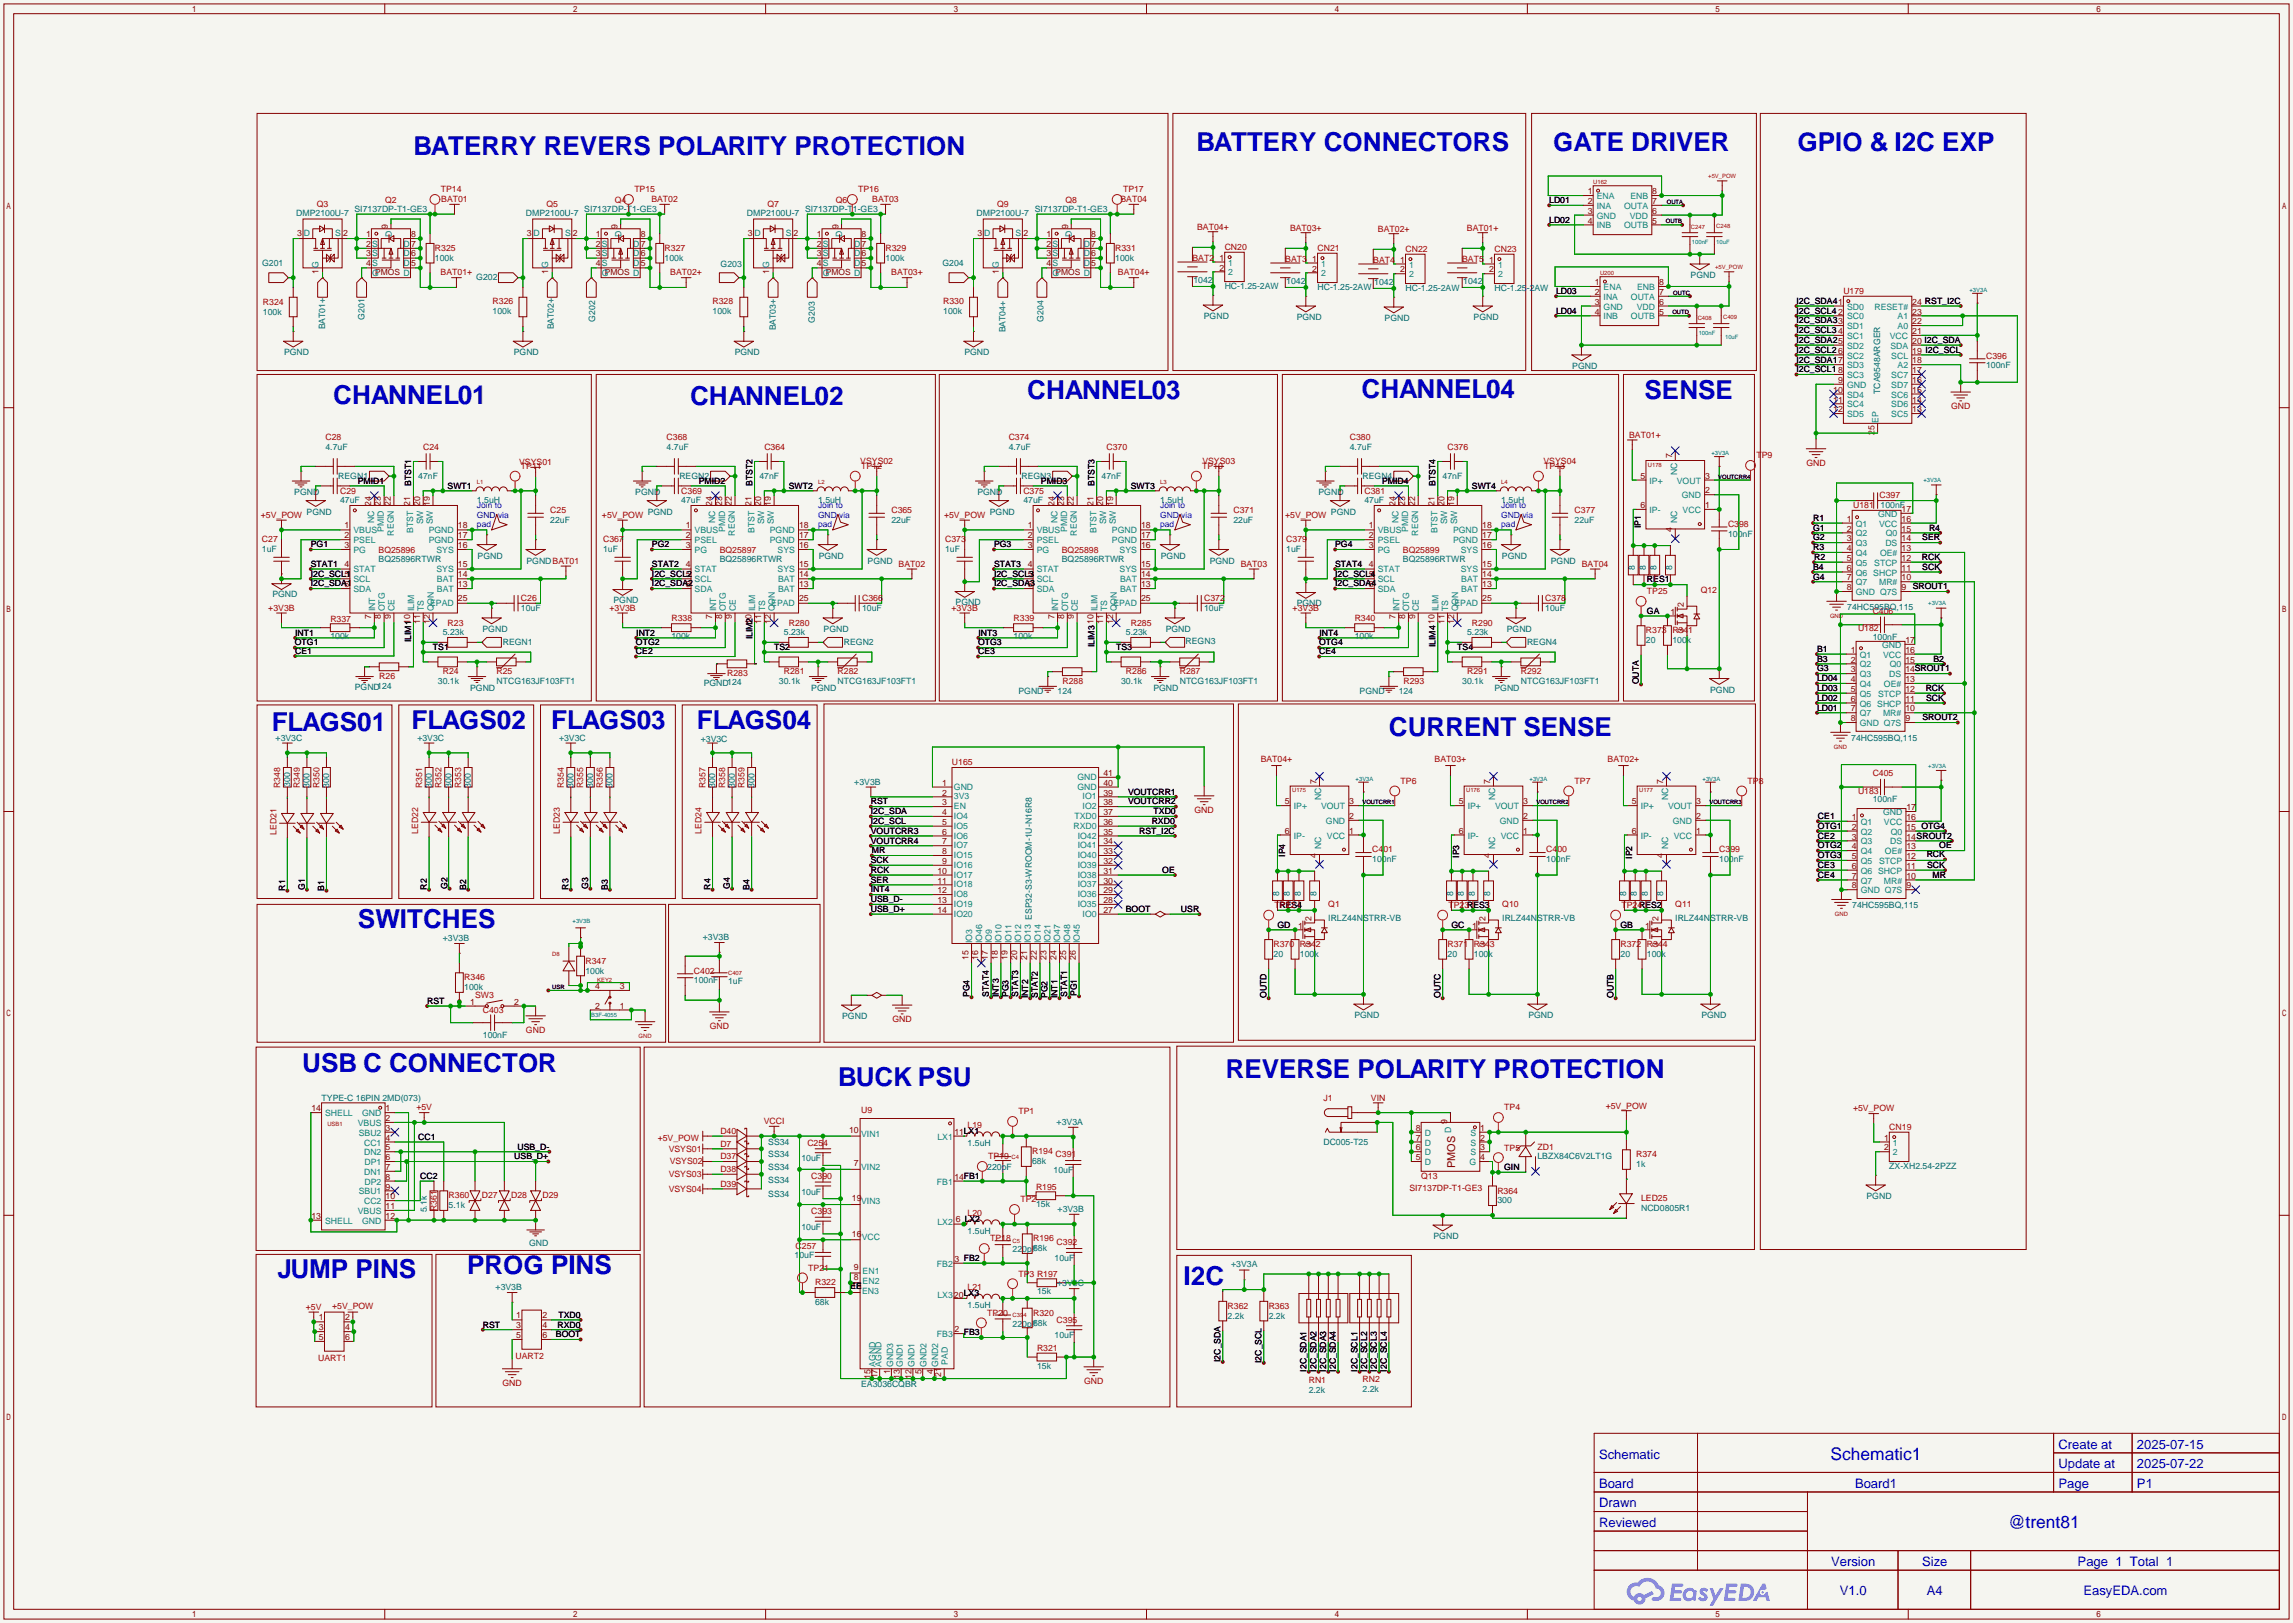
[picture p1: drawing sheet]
<svg xmlns="http://www.w3.org/2000/svg" width="596mm" height="422mm" viewBox="0 0 596 422" stroke-linecap="round" stroke-linejoin="round" font-family="sans-serif">
<defs><g id="words">
<g font-size="6.8" fill="#0000c2">
<text x="107.4" y="40.2">BATERRY REVERS POLARITY PROTECTION</text>
<text x="310.9" y="39.2">BATTERY CONNECTORS</text>
<text x="403.6" y="39.2">GATE DRIVER</text>
<text x="467.1" y="39.2">GPIO &amp; I2C EXP</text>
<text x="86.6" y="105">CHANNEL01</text>
<text x="179.3" y="105.2">CHANNEL02</text>
<text x="267" y="103.7">CHANNEL03</text>
<text x="353.8" y="103.5">CHANNEL04</text>
<text x="427.4" y="103.7">SENSE</text>
<text x="70.6" y="189.8">FLAGS01</text>
<text x="106.9" y="189.3">FLAGS02</text>
<text x="143.3" y="189.3">FLAGS03</text>
<text x="181.1" y="189.3">FLAGS04</text>
<text x="360.9" y="191.1">CURRENT SENSE</text>
<text x="93" y="241.1">SWITCHES</text>
<text x="78.5" y="278.5">USB C CONNECTOR</text>
<text x="318.5" y="280">REVERSE POLARITY PROTECTION</text>
<text x="217.9" y="282">BUCK PSU</text>
<text x="72.1" y="332.1">JUMP PINS</text>
<text x="121.4" y="331">PROG PINS</text>
<text x="307.6" y="333.8">I2C</text>
</g>
<g font-size="4.5" fill="#0000c2">
<text x="475.7" y="379.2">Schematic1</text>
<text x="521.8" y="397">@trent81</text>
</g>
<g font-size="3.4" fill="#0000c2">
<text x="534.9" y="376.4">Create at</text>
<text x="555.3" y="376.4">2025-07-15</text>
<text x="415.5" y="378.9">Schematic</text>
<text x="534.9" y="381.5">Update at</text>
<text x="555.3" y="381.5">2025-07-22</text>
<text x="415.5" y="386.5">Board</text>
<text x="482.1" y="386.5">Board1</text>
<text x="534.9" y="386.5">Page</text>
<text x="555.3" y="386.5">P1</text>
<text x="415.5" y="391.6">Drawn</text>
<text x="415.5" y="396.7">Reviewed</text>
<text x="475.9" y="406.9">Version</text>
<text x="499.5" y="406.9">Size</text>
<text x="539.9" y="406.9">Page 1 Total 1</text>
<text x="478.1" y="414.5">V1.0</text>
<text x="500.7" y="414.5">A4</text>
<text x="541.4" y="414.5">EasyEDA.com</text>
</g>
<text font-size="2.8" fill="#840000" x="378.1" y="303.5" transform="rotate(-90 378.1 303.5)">PMOS</text>
<g font-size="2.3" fill="#a90000">
<text x="82.3" y="53.9">Q3</text>
<text x="100.1" y="52.7">Q2</text>
<text x="114.6" y="50">TP14</text>
<text x="114.7" y="52.5">BAT01</text>
<text x="142" y="53.9">Q5</text>
<text x="159.8" y="52.7">Q4</text>
<text x="164.8" y="50">TP15</text>
<text x="169.3" y="52.5">BAT02</text>
<text x="199.4" y="53.9">Q7</text>
<text x="217.2" y="52.7">Q6</text>
<text x="223" y="50">TP16</text>
<text x="226.7" y="52.5">BAT03</text>
<text x="259.1" y="53.9">Q9</text>
<text x="276.9" y="52.7">Q8</text>
<text x="291.2" y="52.5">BAT04</text>
<text x="291.8" y="50">TP17</text>
<text x="311.1" y="59.6">BAT04+</text>
<text x="335.2" y="59.9">BAT03+</text>
<text x="381.2" y="59.9">BAT01+</text>
<text x="113" y="65.2">R325</text>
<text x="172.7" y="65.2">R327</text>
<text x="230.1" y="65.2">R329</text>
<text x="289.8" y="65.2">R331</text>
<text x="318.3" y="65">CN20</text>
<text x="342.4" y="65.2">CN21</text>
<text x="358.1" y="60.1">BAT02+</text>
<text x="365.3" y="65.5">CN22</text>
<text x="388.4" y="65.5">CN23</text>
<text x="114.5" y="71.6">BAT01+</text>
<text x="174.2" y="71.6">BAT02+</text>
<text x="231.6" y="71.6">BAT03+</text>
<text x="290.5" y="71.6">BAT04+</text>
<text x="309.9" y="67.8">BAT2</text>
<text x="334" y="68">BAT3</text>
<text x="356.9" y="68.3">BAT4</text>
<text x="380" y="68">BAT5</text>
<text x="479" y="76.4">U179</text>
<text x="68.3" y="79.2">R324</text>
<text x="128" y="78.9">R326</text>
<text x="185.2" y="78.9">R328</text>
<text x="245.1" y="78.9">R330</text>
<text x="516.1" y="93.2">C396</text>
<text x="507" y="106.4">GND</text>
<text x="423.4" y="113.7">BAT01+</text>
<text x="84.6" y="114.2">C28</text>
<text x="110" y="116.8">C24</text>
<text x="173.2" y="114.2">C368</text>
<text x="198.6" y="116.8">C364</text>
<text x="262.1" y="114.2">C374</text>
<text x="287.5" y="116.8">C370</text>
<text x="350.8" y="114.2">C380</text>
<text x="376.2" y="116.8">C376</text>
<text x="456.4" y="119.1">TP9</text>
<text x="134.9" y="120.8">VSYS01</text>
<text x="135.4" y="121.9">TP11</text>
<text x="223.6" y="120.6">VSYS02</text>
<text x="223.8" y="121.9">TP12</text>
<text x="312.4" y="121.9">TP10</text>
<text x="312.5" y="120.6">VSYS03</text>
<text x="401.1" y="120.6">VSYS04</text>
<text x="401.3" y="121.9">TP13</text>
<text x="469.4" y="121.1">GND</text>
<text x="88.4" y="128.2">C29</text>
<text x="177" y="128.2">C369</text>
<text x="265.9" y="128.2">C375</text>
<text x="354.6" y="128.2">C381</text>
<text x="488.4" y="129.5">C397</text>
<text x="67.8" y="134.6">+5V_POW</text>
<text x="143" y="133.3">C25</text>
<text x="156.4" y="134.6">+5V_POW</text>
<text x="231.6" y="133.3">C365</text>
<text x="245.3" y="134.6">+5V_POW</text>
<text x="320.5" y="133.3">C371</text>
<text x="334" y="134.6">+5V_POW</text>
<text x="409.2" y="133.3">C377</text>
<text x="449.1" y="136.8">C398</text>
<text x="481.6" y="132">U181</text>
<text x="68.1" y="140.9">C27</text>
<text x="98.4" y="143.6">BQ25896</text>
<text x="156.7" y="140.9">C367</text>
<text x="187" y="143.6">BQ25897</text>
<text x="245.6" y="140.9">C373</text>
<text x="275.9" y="143.6">BQ25898</text>
<text x="334.3" y="140.9">C379</text>
<text x="364.6" y="143.6">BQ25899</text>
<text x="233.5" y="147.3">BAT02</text>
<text x="322.4" y="147.3">BAT03</text>
<text x="411.1" y="147.3">BAT04</text>
<text x="428" y="154.4">TP25</text>
<text x="442" y="154.1">Q12</text>
<text x="69.7" y="158.7">+3V3B</text>
<text x="85.9" y="161.5">R337</text>
<text x="135.4" y="156.2">C26</text>
<text x="158.4" y="158.7">+3V3B</text>
<text x="174.5" y="161.2">R338</text>
<text x="224" y="156.2">C366</text>
<text x="247.3" y="158.7">+3V3B</text>
<text x="263.4" y="161.2">R339</text>
<text x="312.9" y="156.2">C372</text>
<text x="335.9" y="158.7">+3V3B</text>
<text x="352" y="161.2">R340</text>
<text x="401.6" y="156.2">C378</text>
<text x="486.7" y="159.5">C406</text>
<text x="116.3" y="162.5">R23</text>
<text x="205" y="162.5">R280</text>
<text x="293.9" y="162.5">R285</text>
<text x="382.5" y="162.5">R290</text>
<text x="427.7" y="164.5">R373</text>
<text x="434.6" y="164.5">R341</text>
<text x="482.9" y="164">U182</text>
<text x="98.6" y="176.5">R26</text>
<text x="115.1" y="175.2">R24</text>
<text x="129" y="175.2">R25</text>
<text x="189" y="175.7">R283</text>
<text x="203.7" y="175.2">R281</text>
<text x="217.7" y="175.2">R282</text>
<text x="276.1" y="177.7">R288</text>
<text x="292.6" y="175.2">R286</text>
<text x="306.6" y="175.2">R287</text>
<text x="364.7" y="177.7">R293</text>
<text x="381.3" y="175.2">R291</text>
<text x="395.2" y="175.2">R292</text>
<text x="247.4" y="198.8">U165</text>
<text x="327.6" y="198.1">BAT04+</text>
<text x="364" y="203.7">TP6</text>
<text x="372.8" y="198.1">BAT03+</text>
<text x="409.2" y="203.7">TP7</text>
<text x="417.8" y="198.1">BAT02+</text>
<text x="454.2" y="203.7">TP8</text>
<text x="486.7" y="201.6">C405</text>
<text x="72.8" y="204.7" transform="rotate(-90 72.8 204.7)">R348</text>
<text x="77.9" y="204.7" transform="rotate(-90 77.9 204.7)">R349</text>
<text x="83" y="204.7" transform="rotate(-90 83 204.7)">R350</text>
<text x="109.7" y="204.7" transform="rotate(-90 109.7 204.7)">R351</text>
<text x="114.8" y="204.7" transform="rotate(-90 114.8 204.7)">R352</text>
<text x="119.8" y="204.7" transform="rotate(-90 119.8 204.7)">R353</text>
<text x="146.5" y="204.7" transform="rotate(-90 146.5 204.7)">R354</text>
<text x="151.6" y="204.7" transform="rotate(-90 151.6 204.7)">R355</text>
<text x="156.7" y="204.7" transform="rotate(-90 156.7 204.7)">R356</text>
<text x="183.3" y="204.7" transform="rotate(-90 183.3 204.7)">R357</text>
<text x="188.4" y="204.7" transform="rotate(-90 188.4 204.7)">R358</text>
<text x="193.5" y="204.7" transform="rotate(-90 193.5 204.7)">R359</text>
<text x="482.9" y="206.2">U183</text>
<text x="310.4" y="211.3">GND</text>
<text x="71.8" y="216.9" transform="rotate(-90 71.8 216.9)">LED21</text>
<text x="108.7" y="216.7" transform="rotate(-90 108.7 216.7)">LED22</text>
<text x="145.5" y="216.7" transform="rotate(-90 145.5 216.7)">LED23</text>
<text x="182.3" y="216.7" transform="rotate(-90 182.3 216.7)">LED24</text>
<text x="356.6" y="221.4">C401</text>
<text x="401.8" y="221.4">C400</text>
<text x="446.8" y="221.4">C399</text>
<text x="331.2" y="235.9">TP22</text>
<text x="345.2" y="235.7">Q1</text>
<text x="376.4" y="235.9">TP23RES3</text>
<text x="390.4" y="235.7">Q10</text>
<text x="421.4" y="235.9">TP24RES2</text>
<text x="435.4" y="235.7">Q11</text>
<text x="152.1" y="250.4">R347</text>
<text x="331" y="246.1">R370</text>
<text x="337.8" y="246.1">R342</text>
<text x="376.2" y="246.1">R371</text>
<text x="383" y="246.1">R343</text>
<text x="421.1" y="246.1">R372</text>
<text x="428" y="246.1">R344</text>
<text x="120.6" y="254.7">R346</text>
<text x="180.3" y="252.9">C402</text>
<text x="123.4" y="259.3">SW3</text>
<text x="125.5" y="263.1">C403</text>
<text x="136.7" y="268.4">GND</text>
<text x="184.4" y="267.4">GND</text>
<text x="231.9" y="265.6">GND</text>
<text x="343.9" y="285.9">J1</text>
<text x="356.3" y="285.9">VIN</text>
<text x="417.3" y="288">+5V_POW</text>
<text x="108.2" y="288.5">+5V</text>
<text x="198.5" y="292">VCCI</text>
<text x="223.8" y="289.2">U9</text>
<text x="251.5" y="293.1">L19</text>
<text x="264.7" y="289.5">TP1</text>
<text x="390.9" y="288.5">TP4</text>
<text x="481.6" y="288.7">+5V_POW</text>
<text x="491" y="293.6">CN19</text>
<text x="170.9" y="296.4">+5V_POW</text>
<text x="173.8" y="299.2">VSYS01</text>
<text x="187.2" y="297.9">D7</text>
<text x="187.2" y="294.6">D40</text>
<text x="209.8" y="297.6">C254</text>
<text x="268.2" y="299.9">R194</text>
<text x="390.9" y="298.9">TP5</text>
<text x="399.5" y="298.6">ZD1</text>
<text x="173.8" y="305.8">VSYS03</text>
<text x="174" y="302.5">VSYS02</text>
<text x="187.2" y="304.5">D38</text>
<text x="187.2" y="301.2">D37</text>
<text x="256.8" y="301.2">TP19</text>
<text x="274.3" y="300.7">C391</text>
<text x="425.2" y="300.7">R374</text>
<text x="116.6" y="311.3">R360</text>
<text x="125.2" y="311.3">D27</text>
<text x="132.8" y="311.3">D28</text>
<text x="141" y="311.3">D29</text>
<text x="173.8" y="309.6">VSYS04</text>
<text x="187.2" y="308.3">D39</text>
<text x="210.8" y="306.3">C390</text>
<text x="269.2" y="309.1">R195</text>
<text x="366.3" y="309.3">SI7137DP-T1-GE3</text>
<text x="369.3" y="306.3">Q13</text>
<text x="389.1" y="310.1">R364</text>
<text x="113.5" y="314.7" transform="rotate(-90 113.5 314.7)">R361</text>
<text x="210.8" y="315.4">C393</text>
<text x="251.5" y="315.9">L20</text>
<text x="265.2" y="312.4">TP2</text>
<text x="426.5" y="312.1">LED25</text>
<text x="257.3" y="322.5">TP18</text>
<text x="268.5" y="322.5">R196</text>
<text x="274.6" y="323.5">C392</text>
<text x="206.8" y="324.6">C257</text>
<text x="210.1" y="330.1">TP21</text>
<text x="211.8" y="334">R322</text>
<text x="251.5" y="335.2">L21</text>
<text x="264.7" y="331.7">TP3 R197</text>
<text x="79.5" y="340.3">+5V</text>
<text x="86.3" y="340">+5V_POW</text>
<text x="256.5" y="341.8">TP20</text>
<text x="268.5" y="341.8">R320</text>
<text x="319" y="340">R362</text>
<text x="329.7" y="340">R363</text>
<text x="274.6" y="343.6">C395</text>
<text x="82.7" y="353.5">UART1</text>
<text x="134" y="353">UART2</text>
<text x="269.5" y="351">R321</text>
<text x="281.7" y="359.6">GND</text>
<text x="340.1" y="359.4">RN1</text>
<text x="354.1" y="359.1">RN2</text>
<text x="130.6" y="360.1">GND</text>
</g>
<g font-size="2.3">
<text x="402.6" y="52.8">LD01</text>
<text x="402.6" y="57.9">LD02</text>
<text x="404.4" y="76.4">LD03</text>
<text x="404.4" y="81.5">LD04</text>
<text x="466.9" y="78.9">I2C_SDA41</text>
<text x="466.9" y="81.5">I2C_SCL4</text>
<text x="466.9" y="84">I2C_SDA33</text>
<text x="466.9" y="89.1">I2C_SDA25</text>
<text x="466.9" y="86.6">I2C_SCL3</text>
<text x="466.9" y="94.2">I2C_SDA17</text>
<text x="466.9" y="91.6">I2C_SCL2</text>
<text x="466.9" y="96.7">I2C_SCL1</text>
<text x="93" y="125.7">PMID1</text>
<text x="181.6" y="125.7">PMID2</text>
<text x="270.5" y="125.7">PMID3</text>
<text x="359.2" y="125.7">PMID4</text>
<text x="106.9" y="126.2" transform="rotate(-90 106.9 126.2)">BTST1</text>
<text x="116.3" y="126.9">SWT1</text>
<text x="195.5" y="126.2" transform="rotate(-90 195.5 126.2)">BTST2</text>
<text x="205" y="126.9">SWT2</text>
<text x="284.4" y="126.2" transform="rotate(-90 284.4 126.2)">BTST3</text>
<text x="293.9" y="126.9">SWT3</text>
<text x="373.1" y="126.2" transform="rotate(-90 373.1 126.2)">BTST4</text>
<text x="382.5" y="126.9">SWT4</text>
<text x="426.4" y="137.2" transform="rotate(-90 426.4 137.2)">IP1</text>
<text x="471.2" y="135.3">R1</text>
<text x="471.2" y="137.9">G1</text>
<text x="501.3" y="137.9">R4</text>
<text x="80.8" y="142.2">PG1</text>
<text x="169.4" y="142.2">PG2</text>
<text x="258.3" y="142.2">PG3</text>
<text x="347" y="142.2">PG4</text>
<text x="471.2" y="140.4">G2</text>
<text x="471.2" y="142.9">R3</text>
<text x="499.5" y="140.4">SER</text>
<text x="80.8" y="149.8">I2C_SCL1</text>
<text x="80.8" y="147.3">STAT1</text>
<text x="169.4" y="149.8">I2C_SCL2</text>
<text x="169.4" y="147.3">STAT2</text>
<text x="258.3" y="149.8">I2C_SCL3</text>
<text x="258.3" y="147.3">STAT3</text>
<text x="347" y="149.8">I2C_SCL4</text>
<text x="347" y="147.3">STAT4</text>
<text x="471.2" y="148">B4</text>
<text x="471.4" y="145.5">R2</text>
<text x="499.4" y="145.5">RCK</text>
<text x="499.5" y="148">SCK</text>
<text x="80.8" y="152.3">I2C_SDA1</text>
<text x="169.4" y="152.3">I2C_SDA2</text>
<text x="258.3" y="152.3">I2C_SDA3</text>
<text x="347" y="152.3">I2C_SDA4</text>
<text x="428" y="151.3">RES1</text>
<text x="471.2" y="150.6">G4</text>
<text x="497.1" y="153.1">SROUT1</text>
<text x="428" y="159.5">GA</text>
<text x="76.6" y="167.7">OTG1</text>
<text x="76.7" y="165.1">INT1</text>
<text x="106.9" y="166.9" transform="rotate(-90 106.9 166.9)">ILIM110</text>
<text x="165.3" y="167.7">OTG2</text>
<text x="165.4" y="165.1">INT2</text>
<text x="195.5" y="166.1" transform="rotate(-90 195.5 166.1)">ILIM2</text>
<text x="254.2" y="167.7">OTG3</text>
<text x="254.3" y="165.1">INT3</text>
<text x="342.8" y="167.7">OTG4</text>
<text x="342.9" y="165.1">INT4</text>
<text x="76.7" y="169.9">CE1</text>
<text x="112.5" y="168.9">TS1</text>
<text x="165.3" y="170">CE2</text>
<text x="201.2" y="168.9">TS2</text>
<text x="254.2" y="170">CE3</text>
<text x="284.4" y="168.1" transform="rotate(-90 284.4 168.1)">ILIM3</text>
<text x="290.1" y="168.9">TS3</text>
<text x="342.8" y="170">CE4</text>
<text x="373.1" y="168.1" transform="rotate(-90 373.1 168.1)">ILIM4</text>
<text x="378.7" y="168.9">TS4</text>
<text x="472.2" y="169.4">B1</text>
<text x="472.2" y="171.9">B3</text>
<text x="502.4" y="171.9">B2</text>
<text x="425.9" y="177.8" transform="rotate(-90 425.9 177.8)">OUTA</text>
<text x="472.2" y="174.4">G3</text>
<text x="472.2" y="177">LD04</text>
<text x="472.2" y="179.5">LD03</text>
<text x="500.4" y="179.5">RCK</text>
<text x="472.2" y="182.1">LD02</text>
<text x="472.2" y="184.6">LD01</text>
<text x="500.6" y="182.1">SCK</text>
<text x="499.6" y="187.1">SROUT2</text>
<text x="226.3" y="209">RST</text>
<text x="293.1" y="206.4">VOUTCRR1</text>
<text x="293.1" y="209">VOUTCRR2</text>
<text x="226.3" y="211.5">I2C_SDA</text>
<text x="226.3" y="214.1">I2C_SCL</text>
<text x="299.3" y="214.1">RXD0</text>
<text x="299.8" y="211.5">TXD0</text>
<text x="472.4" y="212.8">CE1</text>
<text x="472.4" y="215.3">OTG1</text>
<text x="226.3" y="216.6">VOUTCRR3</text>
<text x="226.3" y="219.1">VOUTCRR4</text>
<text x="226.6" y="221.7">MR</text>
<text x="296" y="216.6">RST_I2C</text>
<text x="472.4" y="217.9">CE2</text>
<text x="472.4" y="220.4">OTG2</text>
<text x="504" y="220.4">OE</text>
<text x="226.3" y="224.2">SCK</text>
<text x="226.3" y="226.8">RCK</text>
<text x="302" y="226.8">OE</text>
<text x="334" y="222.6" transform="rotate(-90 334 222.6)">IP4</text>
<text x="379.2" y="222.8" transform="rotate(-90 379.2 222.8)">IP3</text>
<text x="424.1" y="223.1" transform="rotate(-90 424.1 223.1)">IP2</text>
<text x="472.4" y="223">OTG3</text>
<text x="472.4" y="225.5">CE3</text>
<text x="500.7" y="222.7">RCK</text>
<text x="500.8" y="225.5">SCK</text>
<text x="74.1" y="231.4" transform="rotate(-90 74.1 231.4)">R1</text>
<text x="79.2" y="231.1" transform="rotate(-90 79.2 231.1)">G1</text>
<text x="84.3" y="231.4" transform="rotate(-90 84.3 231.4)">B1</text>
<text x="110.9" y="231.1" transform="rotate(-90 110.9 231.1)">R2</text>
<text x="116.3" y="230.9" transform="rotate(-90 116.3 230.9)">G2</text>
<text x="121.1" y="231.1" transform="rotate(-90 121.1 231.1)">B2</text>
<text x="147.8" y="231.1" transform="rotate(-90 147.8 231.1)">R3</text>
<text x="152.9" y="230.9" transform="rotate(-90 152.9 230.9)">G3</text>
<text x="157.9" y="231.1" transform="rotate(-90 157.9 231.1)">B3</text>
<text x="184.6" y="231.1" transform="rotate(-90 184.6 231.1)">R4</text>
<text x="189.7" y="230.9" transform="rotate(-90 189.7 230.9)">G4</text>
<text x="194.8" y="231.1" transform="rotate(-90 194.8 231.1)">B4</text>
<text x="226.3" y="229.3">SER</text>
<text x="226.3" y="231.8">INT4</text>
<text x="472.4" y="228">CE4</text>
<text x="502.2" y="228">MR</text>
<text x="226.3" y="234.4">USB_D-</text>
<text x="226.3" y="236.9">USB_D+</text>
<text x="292.6" y="236.9">BOOT</text>
<text x="306.9" y="236.9">USR</text>
<text x="332.5" y="235.9">RES4</text>
<text x="332" y="241">GD</text>
<text x="377.2" y="241">GC</text>
<text x="421.1" y="241">GB</text>
<text x="111" y="260.8">RST</text>
<text x="251.9" y="259.1" transform="rotate(-90 251.9 259.1)">PG4</text>
<text x="257" y="259.1" transform="rotate(-90 257 259.1)">STAT4</text>
<text x="259.5" y="259.1" transform="rotate(-90 259.5 259.1)">INT3</text>
<text x="262.1" y="259.1" transform="rotate(-90 262.1 259.1)">PG3</text>
<text x="264.6" y="259.1" transform="rotate(-90 264.6 259.1)">STAT3</text>
<text x="267.2" y="259.3" transform="rotate(-90 267.2 259.3)">INT2</text>
<text x="269.7" y="259.3" transform="rotate(-90 269.7 259.3)">STAT2</text>
<text x="272.2" y="259.3" transform="rotate(-90 272.2 259.3)">PG2</text>
<text x="274.8" y="259.3" transform="rotate(-90 274.8 259.3)">INT1</text>
<text x="277.3" y="259.1" transform="rotate(-90 277.3 259.1)">STAT1</text>
<text x="279.9" y="258.8" transform="rotate(-90 279.9 258.8)">PG1</text>
<text x="329.1" y="259.3" transform="rotate(-90 329.1 259.3)">OUTD</text>
<text x="374.3" y="259.3" transform="rotate(-90 374.3 259.3)">OUTC</text>
<text x="419.3" y="259.3" transform="rotate(-90 419.3 259.3)">OUTB</text>
<text x="108.7" y="296.1">CC1</text>
<text x="134.5" y="298.6">USB_D-</text>
<text x="133.6" y="301.2">USB_D+</text>
<text x="390.9" y="304">GIN</text>
<text x="109.2" y="306.3">CC2</text>
<text x="221" y="335">EE</text>
<text x="125.5" y="344.9">RST</text>
<text x="144.5" y="347.4">BOOT</text>
<text x="144.9" y="344.9">RXD0</text>
<text x="145.1" y="342.3">TXD0</text>
<text x="250.4" y="346.9">FB3</text>
<text x="317.2" y="353.8" transform="rotate(-90 317.2 353.8)">I2C_SDA</text>
<text x="327.9" y="354.1" transform="rotate(-90 327.9 354.1)">I2C_SCL</text>
<text x="339.5" y="356.4" transform="rotate(-90 339.5 356.4)">I2C_SDA1</text>
<text x="342.1" y="356.4" transform="rotate(-90 342.1 356.4)">I2C_SDA2</text>
<text x="344.6" y="356.4" transform="rotate(-90 344.6 356.4)">I2C_SDA3</text>
<text x="347.2" y="356.4" transform="rotate(-90 347.2 356.4)">I2C_SDA4</text>
<text x="352.7" y="356.4" transform="rotate(-90 352.7 356.4)">I2C_SCL1</text>
<text x="355.3" y="356.4" transform="rotate(-90 355.3 356.4)">I2C_SCL2</text>
<text x="357.8" y="356.4" transform="rotate(-90 357.8 356.4)">I2C_SCL3</text>
<text x="360.4" y="356.4" transform="rotate(-90 360.4 356.4)">I2C_SCL4</text>
</g>
<g font-size="2.3" fill="#840000">
<text x="412.6" y="50.5">1</text>
<text x="412.6" y="53">2</text>
<text x="429.4" y="53">7</text>
<text x="429.4" y="50.5">8</text>
<text x="100.8" y="59.5" transform="rotate(-90 100.8 59.5)">9</text>
<text x="160.5" y="59.5" transform="rotate(-90 160.5 59.5)">9</text>
<text x="217.9" y="59.5" transform="rotate(-90 217.9 59.5)">9</text>
<text x="277.6" y="59.5" transform="rotate(-90 277.6 59.5)">9</text>
<text x="412.6" y="55.5">3</text>
<text x="412.6" y="58.1">4</text>
<text x="429.4" y="58.1">5</text>
<text x="429.4" y="55.5">6</text>
<text x="77.2" y="61.2">3</text>
<text x="89.2" y="61.2">2</text>
<text x="95.1" y="64">2</text>
<text x="95.1" y="61.5">1</text>
<text x="106.8" y="61.5">8</text>
<text x="106.8" y="64">7</text>
<text x="136.9" y="61.2">3</text>
<text x="148.8" y="61.2">2</text>
<text x="154.8" y="64">2</text>
<text x="154.8" y="61.5">1</text>
<text x="166.5" y="61.5">8</text>
<text x="166.5" y="64">7</text>
<text x="194.3" y="61.2">3</text>
<text x="206.2" y="61.2">2</text>
<text x="212.2" y="64">2</text>
<text x="212.2" y="61.5">1</text>
<text x="223.9" y="61.5">8</text>
<text x="223.9" y="64">7</text>
<text x="254" y="61.2">3</text>
<text x="265.9" y="61.2">2</text>
<text x="271.9" y="64">2</text>
<text x="271.9" y="61.5">1</text>
<text x="283.6" y="61.5">8</text>
<text x="283.6" y="64">7</text>
<text x="82.7" y="71.2" transform="rotate(-90 82.7 71.2)">1G</text>
<text x="95.1" y="69.1">4</text>
<text x="95.1" y="66.6">3</text>
<text x="106.8" y="66.6">6</text>
<text x="106.8" y="69.1">5</text>
<text x="142.4" y="71.2" transform="rotate(-90 142.4 71.2)">1G</text>
<text x="154.8" y="69.1">4</text>
<text x="154.8" y="66.6">3</text>
<text x="166.5" y="66.6">6</text>
<text x="166.5" y="69.1">5</text>
<text x="199.8" y="71.2" transform="rotate(-90 199.8 71.2)">1G</text>
<text x="212.2" y="69.1">4</text>
<text x="212.2" y="66.6">3</text>
<text x="223.9" y="66.6">6</text>
<text x="223.9" y="69.1">5</text>
<text x="259.5" y="71.2" transform="rotate(-90 259.5 71.2)">1G</text>
<text x="271.9" y="69.1">4</text>
<text x="271.9" y="66.6">3</text>
<text x="283.6" y="66.6">6</text>
<text x="283.6" y="69.1">5</text>
<text x="316.9" y="67.7">1</text>
<text x="316.9" y="70.3">2</text>
<text x="341" y="68">1</text>
<text x="341" y="70.5">2</text>
<text x="363.9" y="68.2">1</text>
<text x="363.9" y="70.8">2</text>
<text x="387" y="68.2">1</text>
<text x="387" y="70.8">2</text>
<text x="414.4" y="74.1">1</text>
<text x="414.4" y="76.6">2</text>
<text x="431.2" y="76.6">7</text>
<text x="431.2" y="74.1">8</text>
<text x="414.4" y="79.2">3</text>
<text x="414.4" y="81.7">4</text>
<text x="431.2" y="81.7">5</text>
<text x="431.2" y="79.2">6</text>
<text x="477.7" y="81.7">2</text>
<text x="497" y="81.7">23</text>
<text x="497" y="79.2">24 RST_I2C</text>
<text x="477.7" y="86.8">4</text>
<text x="497" y="89.3">20 I2C_SDA</text>
<text x="497" y="86.8">21</text>
<text x="497" y="84.3">22</text>
<text x="477.7" y="91.9">6</text>
<text x="497" y="94.4">18</text>
<text x="497" y="91.9">19 I2C_SCL</text>
<text x="477.7" y="97">8</text>
<text x="477.7" y="99.5">9</text>
<text x="497" y="99.5">16</text>
<text x="497" y="97">17</text>
<text x="476.4" y="102">10</text>
<text x="476.4" y="104.6">11</text>
<text x="476.4" y="107.1">12</text>
<text x="497" y="107.1">13</text>
<text x="497" y="104.6">14</text>
<text x="497" y="102">15</text>
<text x="487.1" y="113" transform="rotate(-90 487.1 113)">25</text>
<text x="434.5" y="119" transform="rotate(-90 434.5 119)">7</text>
<text x="426.4" y="124.4">5</text>
<text x="443.1" y="124.4">3</text>
<text x="96.5" y="131.5" transform="rotate(-90 96.5 131.5)">24</text>
<text x="99" y="131.5" transform="rotate(-90 99 131.5)">23</text>
<text x="101.5" y="131.5" transform="rotate(-90 101.5 131.5)">22</text>
<text x="106.6" y="131.5" transform="rotate(-90 106.6 131.5)">21</text>
<text x="109.2" y="131.5" transform="rotate(-90 109.2 131.5)">20</text>
<text x="111.7" y="131.5" transform="rotate(-90 111.7 131.5)">19</text>
<text x="185.1" y="131.5" transform="rotate(-90 185.1 131.5)">24</text>
<text x="187.6" y="131.5" transform="rotate(-90 187.6 131.5)">23</text>
<text x="190.2" y="131.5" transform="rotate(-90 190.2 131.5)">22</text>
<text x="195.3" y="131.5" transform="rotate(-90 195.3 131.5)">21</text>
<text x="197.8" y="131.5" transform="rotate(-90 197.8 131.5)">20</text>
<text x="200.3" y="131.5" transform="rotate(-90 200.3 131.5)">19</text>
<text x="274" y="131.5" transform="rotate(-90 274 131.5)">24</text>
<text x="276.5" y="131.5" transform="rotate(-90 276.5 131.5)">23</text>
<text x="279.1" y="131.5" transform="rotate(-90 279.1 131.5)">22</text>
<text x="284.2" y="131.5" transform="rotate(-90 284.2 131.5)">21</text>
<text x="286.7" y="131.5" transform="rotate(-90 286.7 131.5)">20</text>
<text x="289.2" y="131.5" transform="rotate(-90 289.2 131.5)">19</text>
<text x="362.7" y="131.5" transform="rotate(-90 362.7 131.5)">24</text>
<text x="365.2" y="131.5" transform="rotate(-90 365.2 131.5)">23</text>
<text x="367.7" y="131.5" transform="rotate(-90 367.7 131.5)">22</text>
<text x="372.8" y="131.5" transform="rotate(-90 372.8 131.5)">21</text>
<text x="375.4" y="131.5" transform="rotate(-90 375.4 131.5)">20</text>
<text x="377.9" y="131.5" transform="rotate(-90 377.9 131.5)">19</text>
<text x="443.1" y="128.2">2</text>
<text x="89.5" y="137.2">1</text>
<text x="119" y="137.2">18</text>
<text x="178.2" y="137.2">1</text>
<text x="207.6" y="137.2">18</text>
<text x="267.1" y="137.2">1</text>
<text x="296.5" y="137.2">18</text>
<text x="355.7" y="137.2">1</text>
<text x="385.2" y="137.2">18</text>
<text x="426.4" y="132">6</text>
<text x="443.1" y="132">1</text>
<text x="479.9" y="135.6">1</text>
<text x="494.2" y="135.6">16</text>
<text x="494.2" y="133">17</text>
<text x="89.5" y="139.7">2</text>
<text x="89.5" y="142.3">3</text>
<text x="119" y="142.3">16</text>
<text x="119" y="139.7">17</text>
<text x="178.2" y="139.7">2</text>
<text x="178.2" y="142.3">3</text>
<text x="207.6" y="142.3">16</text>
<text x="207.6" y="139.7">17</text>
<text x="267.1" y="139.7">2</text>
<text x="267.1" y="142.3">3</text>
<text x="296.5" y="142.3">16</text>
<text x="296.5" y="139.7">17</text>
<text x="355.7" y="139.7">2</text>
<text x="355.7" y="142.3">3</text>
<text x="385.2" y="142.3">16</text>
<text x="385.2" y="139.7">17</text>
<text x="434.5" y="138.3" transform="rotate(-90 434.5 138.3)">4</text>
<text x="479.9" y="138.1">2</text>
<text x="479.9" y="140.6">3</text>
<text x="479.9" y="143.2">4</text>
<text x="494.2" y="143.2">13</text>
<text x="494.2" y="140.6">14</text>
<text x="494.2" y="138.1">15</text>
<text x="89.5" y="147.4">4</text>
<text x="89.5" y="149.9">5</text>
<text x="119" y="149.9">14</text>
<text x="119" y="147.4">15</text>
<text x="178.2" y="147.4">4</text>
<text x="178.2" y="149.9">5</text>
<text x="207.6" y="149.9">14</text>
<text x="207.6" y="147.4">15</text>
<text x="267.1" y="147.4">4</text>
<text x="267.1" y="149.9">5</text>
<text x="296.5" y="149.9">14</text>
<text x="296.5" y="147.4">15</text>
<text x="355.7" y="147.4">4</text>
<text x="355.7" y="149.9">5</text>
<text x="385.2" y="149.9">14</text>
<text x="385.2" y="147.4">15</text>
<text x="479.9" y="145.7">5</text>
<text x="479.9" y="148.3">6</text>
<text x="494.2" y="148.3">11</text>
<text x="494.2" y="145.7">12</text>
<text x="89.5" y="152.4">6</text>
<text x="119" y="152.4">13</text>
<text x="178.2" y="152.4">6</text>
<text x="207.6" y="152.4">13</text>
<text x="267.1" y="152.4">6</text>
<text x="296.5" y="152.4">13</text>
<text x="355.7" y="152.4">6</text>
<text x="385.2" y="152.4">13</text>
<text x="479.9" y="150.8">7</text>
<text x="479.9" y="153.3">8</text>
<text x="494.2" y="153.3">9</text>
<text x="494.2" y="150.8">10</text>
<text x="96.5" y="160.7" transform="rotate(-90 96.5 160.7)">7</text>
<text x="99" y="160.7" transform="rotate(-90 99 160.7)">8</text>
<text x="101.5" y="160.7" transform="rotate(-90 101.5 160.7)">9</text>
<text x="109.2" y="162" transform="rotate(-90 109.2 162)">11</text>
<text x="111.7" y="162" transform="rotate(-90 111.7 162)">12</text>
<text x="119" y="156.2">25</text>
<text x="185.1" y="160.7" transform="rotate(-90 185.1 160.7)">7</text>
<text x="187.6" y="160.7" transform="rotate(-90 187.6 160.7)">8</text>
<text x="190.2" y="160.7" transform="rotate(-90 190.2 160.7)">9</text>
<text x="195.3" y="162" transform="rotate(-90 195.3 162)">10</text>
<text x="197.8" y="162" transform="rotate(-90 197.8 162)">11</text>
<text x="200.3" y="162" transform="rotate(-90 200.3 162)">12</text>
<text x="207.6" y="156.2">25</text>
<text x="274" y="160.7" transform="rotate(-90 274 160.7)">7</text>
<text x="276.5" y="160.7" transform="rotate(-90 276.5 160.7)">8</text>
<text x="279.1" y="160.7" transform="rotate(-90 279.1 160.7)">9</text>
<text x="284.2" y="162" transform="rotate(-90 284.2 162)">10</text>
<text x="286.7" y="162" transform="rotate(-90 286.7 162)">11</text>
<text x="289.2" y="162" transform="rotate(-90 289.2 162)">12</text>
<text x="296.5" y="156.2">25</text>
<text x="362.7" y="160.7" transform="rotate(-90 362.7 160.7)">7</text>
<text x="365.2" y="160.7" transform="rotate(-90 365.2 160.7)">8</text>
<text x="367.7" y="160.7" transform="rotate(-90 367.7 160.7)">9</text>
<text x="372.8" y="162" transform="rotate(-90 372.8 162)">10</text>
<text x="375.4" y="162" transform="rotate(-90 375.4 162)">11</text>
<text x="377.9" y="162" transform="rotate(-90 377.9 162)">12</text>
<text x="385.2" y="156.2">25</text>
<text x="434.1" y="159.7">1</text>
<text x="437.6" y="157.7" transform="rotate(-90 437.6 157.7)">2</text>
<text x="437.6" y="164.6" transform="rotate(-90 437.6 164.6)">3</text>
<text x="495.2" y="167.1">17</text>
<text x="481" y="169.6">1</text>
<text x="481" y="172.1">2</text>
<text x="495.2" y="172.1">15</text>
<text x="495.2" y="169.6">16</text>
<text x="481" y="174.7">3</text>
<text x="481" y="177.2">4</text>
<text x="481" y="179.8">5</text>
<text x="495.2" y="179.8">12</text>
<text x="495.2" y="177.2">13</text>
<text x="495.2" y="174.7">14SROUT1</text>
<text x="481" y="182.3">6</text>
<text x="481" y="184.8">7</text>
<text x="495.2" y="184.8">10</text>
<text x="495.2" y="182.3">11</text>
<text x="481" y="187.4">8</text>
<text x="495.2" y="187.4">9</text>
<text x="286.8" y="201.6">41</text>
<text x="342.1" y="203.6" transform="rotate(-90 342.1 203.6)">7</text>
<text x="387.3" y="203.6" transform="rotate(-90 387.3 203.6)">7</text>
<text x="432.3" y="203.6" transform="rotate(-90 432.3 203.6)">7</text>
<text x="244.9" y="209.2">3</text>
<text x="244.9" y="206.7">2</text>
<text x="244.9" y="204.1">1</text>
<text x="286.8" y="209.2">38</text>
<text x="286.8" y="206.7">39</text>
<text x="286.8" y="204.1">40</text>
<text x="333.9" y="209">5</text>
<text x="350.6" y="209">3</text>
<text x="379.1" y="209">5</text>
<text x="395.9" y="209">3</text>
<text x="424.1" y="209">5</text>
<text x="440.8" y="209">3</text>
<text x="244.9" y="214.3">5</text>
<text x="244.9" y="211.8">4</text>
<text x="286.8" y="214.3">36</text>
<text x="286.8" y="211.8">37</text>
<text x="350.6" y="212.8">2</text>
<text x="395.9" y="212.8">2</text>
<text x="440.8" y="212.8">2</text>
<text x="481.2" y="213">1</text>
<text x="481.2" y="215.6">2</text>
<text x="495.4" y="215.6">15 OTG4</text>
<text x="495.4" y="213">16</text>
<text x="495.4" y="210.5">17</text>
<text x="244.9" y="221.9">8</text>
<text x="244.9" y="219.4">7</text>
<text x="244.9" y="216.8">6</text>
<text x="286.8" y="221.9">33</text>
<text x="286.8" y="219.4">34</text>
<text x="286.8" y="216.8">35</text>
<text x="333.9" y="216.6">6</text>
<text x="350.6" y="216.6">1</text>
<text x="379.1" y="216.6">6</text>
<text x="395.9" y="216.6">1</text>
<text x="424.1" y="216.6">6</text>
<text x="440.8" y="216.6">1</text>
<text x="481.2" y="218.1">3</text>
<text x="481.2" y="220.6">4</text>
<text x="495.4" y="220.6">13</text>
<text x="495.4" y="218.1">14SROUT2</text>
<text x="243.6" y="227">10</text>
<text x="244.9" y="224.5">9</text>
<text x="286.8" y="227">31</text>
<text x="286.8" y="224.5">32</text>
<text x="342.1" y="222.9" transform="rotate(-90 342.1 222.9)">4</text>
<text x="387.3" y="222.9" transform="rotate(-90 387.3 222.9)">4</text>
<text x="432.3" y="222.9" transform="rotate(-90 432.3 222.9)">4</text>
<text x="481.2" y="223.2">5</text>
<text x="481.2" y="225.7">6</text>
<text x="495.4" y="225.7">11</text>
<text x="495.4" y="223.2">12</text>
<text x="243.6" y="232.1">12</text>
<text x="243.6" y="229.5">11</text>
<text x="286.8" y="232.1">29</text>
<text x="286.8" y="229.5">30</text>
<text x="481.2" y="228.3">7</text>
<text x="481.2" y="230.8">8</text>
<text x="495.4" y="230.8">9</text>
<text x="495.4" y="228.3">10</text>
<text x="243.6" y="237.2">14</text>
<text x="243.6" y="234.6">13</text>
<text x="286.8" y="237.2">27</text>
<text x="286.8" y="234.6">28</text>
<text x="340.8" y="239.2" transform="rotate(-90 340.8 239.2)">2</text>
<text x="386" y="239.2" transform="rotate(-90 386 239.2)">2</text>
<text x="431" y="239.2" transform="rotate(-90 431 239.2)">2</text>
<text x="337.3" y="241.2">1</text>
<text x="382.5" y="241.2">1</text>
<text x="427.5" y="241.2">1</text>
<text x="251.7" y="249.4" transform="rotate(-90 251.7 249.4)">15</text>
<text x="254.2" y="249.4" transform="rotate(-90 254.2 249.4)">16</text>
<text x="256.7" y="249.4" transform="rotate(-90 256.7 249.4)">17</text>
<text x="259.3" y="249.4" transform="rotate(-90 259.3 249.4)">18</text>
<text x="261.8" y="249.4" transform="rotate(-90 261.8 249.4)">19</text>
<text x="264.4" y="249.4" transform="rotate(-90 264.4 249.4)">20</text>
<text x="266.9" y="249.4" transform="rotate(-90 266.9 249.4)">21</text>
<text x="269.4" y="249.4" transform="rotate(-90 269.4 249.4)">22</text>
<text x="272" y="249.4" transform="rotate(-90 272 249.4)">23</text>
<text x="274.5" y="249.4" transform="rotate(-90 274.5 249.4)">24</text>
<text x="277.1" y="249.4" transform="rotate(-90 277.1 249.4)">25</text>
<text x="279.6" y="249.4" transform="rotate(-90 279.6 249.4)">26</text>
<text x="340.8" y="246.1" transform="rotate(-90 340.8 246.1)">3</text>
<text x="386" y="246.1" transform="rotate(-90 386 246.1)">3</text>
<text x="431" y="246.1" transform="rotate(-90 431 246.1)">3</text>
<text x="154.7" y="257">4</text>
<text x="161" y="257">3</text>
<text x="122.2" y="261">1</text>
<text x="133.6" y="261">2</text>
<text x="154.7" y="262.1">2</text>
<text x="161" y="262.1">1</text>
<text x="80.9" y="288.7">14</text>
<text x="100.2" y="288.7">1</text>
<text x="100.2" y="291.3">2</text>
<text x="100.2" y="293.8">3</text>
<text x="367.9" y="293.8">8</text>
<text x="376.1" y="292.1" transform="rotate(-90 376.1 292.1)">9</text>
<text x="384.7" y="293.8">1</text>
<text x="100.2" y="296.3">4</text>
<text x="100.2" y="298.9">5</text>
<text x="220.6" y="294.3">10</text>
<text x="248" y="294.8">11LX1</text>
<text x="367.9" y="296.3">7</text>
<text x="367.9" y="298.9">6</text>
<text x="384.7" y="298.9">3</text>
<text x="384.7" y="296.3">2</text>
<text x="489.6" y="296.3">1</text>
<text x="489.6" y="298.9">2</text>
<text x="100.2" y="301.4">6</text>
<text x="100.2" y="304">7</text>
<text x="221.9" y="303">7</text>
<text x="367.9" y="301.4">5</text>
<text x="384.7" y="301.4">4</text>
<text x="100.2" y="306.5">8</text>
<text x="100.2" y="309">9</text>
<text x="100.2" y="311.6">10</text>
<text x="248" y="306.5">14FB1</text>
<text x="80.9" y="316.7">13</text>
<text x="100.2" y="314.1">11</text>
<text x="100.2" y="316.7">12</text>
<text x="221.4" y="312.1">19</text>
<text x="248.4" y="317.4">6 LX2</text>
<text x="221.4" y="321.3">16</text>
<text x="221.9" y="329.9">9</text>
<text x="248" y="327.8">3 FB2</text>
<text x="221.4" y="335">18</text>
<text x="221.9" y="332.4">8</text>
<text x="247.9" y="337.3">20LX3</text>
<text x="82.8" y="342.9">1</text>
<text x="82.8" y="345.5">3</text>
<text x="89.7" y="342.9">2</text>
<text x="89.7" y="345.5">4</text>
<text x="134.1" y="342.4">1</text>
<text x="134.1" y="345">3</text>
<text x="134.1" y="347.5">5</text>
<text x="141" y="342.4">2</text>
<text x="141" y="345">4</text>
<text x="141" y="347.5">6</text>
<text x="248" y="346.1">2</text>
<text x="82.8" y="348">5</text>
<text x="89.7" y="348">6</text>
<text x="226.2" y="358.2" transform="rotate(-90 226.2 358.2)">15</text>
<text x="228" y="358.1" transform="rotate(-90 228 358.1)">17</text>
<text x="231.3" y="357" transform="rotate(-90 231.3 357)">1</text>
<text x="233.9" y="358.2" transform="rotate(-90 233.9 358.2)">13</text>
<text x="236.9" y="358.2" transform="rotate(-90 236.9 358.2)">12</text>
<text x="239.4" y="357" transform="rotate(-90 239.4 357)">5</text>
<text x="242.5" y="357" transform="rotate(-90 242.5 357)">4</text>
<text x="244.5" y="357.8" transform="rotate(-90 244.5 357.8)">21</text>
</g>
<g font-size="2.3" fill="#008484">
<text x="415" y="51.7">ENA</text>
<text x="423.7" y="51.7">ENB</text>
<text x="415" y="54.3">INA</text>
<text x="415" y="56.8">GND</text>
<text x="415" y="59.4">INB</text>
<text x="422" y="59.4">OUTB</text>
<text x="422" y="54.3">OUTA</text>
<text x="423.6" y="56.8">VDD</text>
<text x="79" y="61.2">D</text>
<text x="87.1" y="61.2">S</text>
<text x="96.7" y="64">S</text>
<text x="101.8" y="61.7" transform="rotate(-90 101.8 61.7)">D</text>
<text x="104.9" y="64">D</text>
<text x="138.7" y="61.2">D</text>
<text x="146.8" y="61.2">S</text>
<text x="156.4" y="64">S</text>
<text x="161.5" y="61.7" transform="rotate(-90 161.5 61.7)">D</text>
<text x="164.6" y="64">D</text>
<text x="196.1" y="61.2">D</text>
<text x="204.2" y="61.2">S</text>
<text x="213.8" y="64">S</text>
<text x="218.9" y="61.7" transform="rotate(-90 218.9 61.7)">D</text>
<text x="222" y="64">D</text>
<text x="255.8" y="61.2">D</text>
<text x="263.9" y="61.2">S</text>
<text x="273.5" y="64">S</text>
<text x="278.6" y="61.7" transform="rotate(-90 278.6 61.7)">D</text>
<text x="281.7" y="64">D</text>
<text x="96.7" y="71.7">GPMOS D</text>
<text x="96.7" y="69.1">S</text>
<text x="96.7" y="66.6">S</text>
<text x="104.9" y="66.6">D</text>
<text x="104.9" y="69.1">D</text>
<text x="156.4" y="71.7">GPMOS D</text>
<text x="156.4" y="69.1">S</text>
<text x="156.4" y="66.6">S</text>
<text x="164.6" y="66.6">D</text>
<text x="164.6" y="69.1">D</text>
<text x="213.8" y="71.7">GPMOS D</text>
<text x="213.8" y="69.1">S</text>
<text x="213.8" y="66.6">S</text>
<text x="222" y="66.6">D</text>
<text x="222" y="69.1">D</text>
<text x="273.5" y="71.7">GPMOS D</text>
<text x="273.5" y="69.1">S</text>
<text x="273.5" y="66.6">S</text>
<text x="281.7" y="66.6">D</text>
<text x="281.7" y="69.1">D</text>
<text x="319.2" y="69">1</text>
<text x="319.2" y="71.6">2</text>
<text x="343.3" y="69.3">1</text>
<text x="343.3" y="71.8">2</text>
<text x="366.2" y="69.5">1</text>
<text x="389.3" y="69.5">1</text>
<text x="366.2" y="72.1">2</text>
<text x="389.3" y="72.1">2</text>
<text x="416.7" y="75.4">ENA</text>
<text x="416.7" y="77.9">INA</text>
<text x="423.8" y="77.9">OUTA</text>
<text x="425.5" y="75.4">ENB</text>
<text x="416.7" y="80.4">GND</text>
<text x="416.7" y="83">INB</text>
<text x="423.8" y="83">OUTB</text>
<text x="425.3" y="80.4">VDD</text>
<text x="480" y="80.4">SD0</text>
<text x="480" y="83">SC0</text>
<text x="487.1" y="80.4">RESET#</text>
<text x="493.1" y="83">A1</text>
<text x="480" y="85.5">SD1</text>
<text x="480" y="88.1">SC1</text>
<text x="491.1" y="88.1">VCC</text>
<text x="493.1" y="85.5">A0</text>
<text x="480" y="90.6">SD2</text>
<text x="480" y="93.1">SC2</text>
<text x="480" y="95.7">SD3</text>
<text x="491.2" y="90.6">SDA</text>
<text x="491.5" y="93.1">SCL</text>
<text x="493.1" y="95.7">A2</text>
<text x="480" y="98.2">SC3</text>
<text x="480" y="100.8">GND</text>
<text x="491.5" y="100.8">SD7</text>
<text x="491.5" y="98.2">SC7</text>
<text x="480" y="103.3">SD4</text>
<text x="480" y="105.8">SC4</text>
<text x="491.5" y="105.8">SD6</text>
<text x="491.5" y="103.3">SC6</text>
<text x="480" y="108.4">SD5</text>
<text x="488.1" y="110" transform="rotate(-90 488.1 110)">EP</text>
<text x="491.5" y="108.4">SC5</text>
<text x="428.7" y="125.7">IP+</text>
<text x="435.8" y="125.7">VOUT</text>
<text x="435.8" y="123.3" transform="rotate(-90 435.8 123.3)">NC</text>
<text x="437" y="129.5">GND</text>
<text x="97.2" y="135.9" transform="rotate(-90 97.2 135.9)">NC</text>
<text x="109.9" y="136.2" transform="rotate(-90 109.9 136.2)">SW</text>
<text x="112.5" y="136.2" transform="rotate(-90 112.5 136.2)">SW</text>
<text x="185.9" y="135.9" transform="rotate(-90 185.9 135.9)">NC</text>
<text x="198.6" y="136.2" transform="rotate(-90 198.6 136.2)">SW</text>
<text x="201.1" y="136.2" transform="rotate(-90 201.1 136.2)">SW</text>
<text x="274.8" y="135.9" transform="rotate(-90 274.8 135.9)">NC</text>
<text x="287.5" y="136.2" transform="rotate(-90 287.5 136.2)">SW</text>
<text x="290" y="136.2" transform="rotate(-90 290 136.2)">SW</text>
<text x="363.4" y="135.9" transform="rotate(-90 363.4 135.9)">NC</text>
<text x="376.1" y="136.2" transform="rotate(-90 376.1 136.2)">SW</text>
<text x="378.7" y="136.2" transform="rotate(-90 378.7 136.2)">SW</text>
<text x="428.7" y="133.3">IP-</text>
<text x="435.8" y="136" transform="rotate(-90 435.8 136)">NC</text>
<text x="437.3" y="133.3">VCC</text>
<text x="482.3" y="136.8">Q1</text>
<text x="488.1" y="134.3">GND</text>
<text x="488.3" y="136.8">VCC</text>
<text x="91.9" y="138.5">VBUS</text>
<text x="91.9" y="141">PSEL</text>
<text x="91.9" y="143.5">PG</text>
<text x="99.8" y="138.2" transform="rotate(-90 99.8 138.2)">PMID</text>
<text x="102.3" y="139.1" transform="rotate(-90 102.3 139.1)">REGN</text>
<text x="107.4" y="138.4" transform="rotate(-90 107.4 138.4)">BTST</text>
<text x="111.4" y="141">PGND</text>
<text x="111.4" y="138.5">PGND</text>
<text x="113.4" y="143.5">SYS</text>
<text x="180.5" y="138.5">VBUS</text>
<text x="180.5" y="141">PSEL</text>
<text x="180.5" y="143.5">PG</text>
<text x="188.4" y="138.2" transform="rotate(-90 188.4 138.2)">PMID</text>
<text x="191" y="139.1" transform="rotate(-90 191 139.1)">REGN</text>
<text x="196" y="138.4" transform="rotate(-90 196 138.4)">BTST</text>
<text x="200.1" y="141">PGND</text>
<text x="200.1" y="138.5">PGND</text>
<text x="202.1" y="143.5">SYS</text>
<text x="269.4" y="138.5">VBUS</text>
<text x="269.4" y="141">PSEL</text>
<text x="269.4" y="143.5">PG</text>
<text x="277.3" y="138.2" transform="rotate(-90 277.3 138.2)">PMID</text>
<text x="279.9" y="139.1" transform="rotate(-90 279.9 139.1)">REGN</text>
<text x="284.9" y="138.4" transform="rotate(-90 284.9 138.4)">BTST</text>
<text x="289" y="141">PGND</text>
<text x="289" y="138.5">PGND</text>
<text x="291" y="143.5">SYS</text>
<text x="358.1" y="138.5">VBUS</text>
<text x="358.1" y="141">PSEL</text>
<text x="358.1" y="143.5">PG</text>
<text x="366" y="138.2" transform="rotate(-90 366 138.2)">PMID</text>
<text x="368.5" y="139.1" transform="rotate(-90 368.5 139.1)">REGN</text>
<text x="373.6" y="138.4" transform="rotate(-90 373.6 138.4)">BTST</text>
<text x="377.6" y="141">PGND</text>
<text x="377.6" y="138.5">PGND</text>
<text x="379.6" y="143.5">SYS</text>
<text x="482.3" y="139.4">Q2</text>
<text x="482.3" y="141.9">Q3</text>
<text x="490" y="141.9">DS</text>
<text x="490.1" y="139.4">Q0</text>
<text x="91.9" y="148.6">STAT</text>
<text x="113.4" y="148.6">SYS</text>
<text x="180.5" y="148.6">STAT</text>
<text x="202.1" y="148.6">SYS</text>
<text x="269.4" y="148.6">STAT</text>
<text x="291" y="148.6">SYS</text>
<text x="358.1" y="148.6">STAT</text>
<text x="379.6" y="148.6">SYS</text>
<text x="482.3" y="144.4">Q4</text>
<text x="482.3" y="147">Q5</text>
<text x="482.3" y="149.5">Q6 SHCP</text>
<text x="487.1" y="147">STCP</text>
<text x="488.6" y="144.4">OE#</text>
<text x="91.9" y="151.2">SCL</text>
<text x="91.9" y="153.7">SDA</text>
<text x="113.5" y="153.7">BAT</text>
<text x="113.5" y="151.2">BAT</text>
<text x="180.5" y="151.2">SCL</text>
<text x="180.5" y="153.7">SDA</text>
<text x="202.2" y="153.7">BAT</text>
<text x="202.2" y="151.2">BAT</text>
<text x="269.4" y="151.2">SCL</text>
<text x="269.4" y="153.7">SDA</text>
<text x="291.1" y="153.7">BAT</text>
<text x="291.1" y="151.2">BAT</text>
<text x="358.1" y="151.2">SCL</text>
<text x="358.1" y="153.7">SDA</text>
<text x="379.7" y="153.7">BAT</text>
<text x="379.7" y="151.2">BAT</text>
<text x="482.3" y="152.1">Q7</text>
<text x="482.3" y="154.6">GND Q7S</text>
<text x="488.3" y="152.1">MR#</text>
<text x="97.5" y="158.8" transform="rotate(-90 97.5 158.8)">INT</text>
<text x="100" y="158.8" transform="rotate(-90 100 158.8)">OTG</text>
<text x="102.6" y="158.8" transform="rotate(-90 102.6 158.8)">CE</text>
<text x="107.6" y="158.8" transform="rotate(-90 107.6 158.8)">ILIM</text>
<text x="110.2" y="158.8" transform="rotate(-90 110.2 158.8)">TS</text>
<text x="111.8" y="157.5">EPAD</text>
<text x="112.7" y="158.8" transform="rotate(-90 112.7 158.8)">QON</text>
<text x="186.1" y="158.8" transform="rotate(-90 186.1 158.8)">INT</text>
<text x="188.7" y="158.8" transform="rotate(-90 188.7 158.8)">OTG</text>
<text x="191.2" y="158.8" transform="rotate(-90 191.2 158.8)">CE</text>
<text x="196.3" y="158.8" transform="rotate(-90 196.3 158.8)">ILIM</text>
<text x="198.8" y="158.8" transform="rotate(-90 198.8 158.8)">TS</text>
<text x="200.4" y="157.5">EPAD</text>
<text x="201.4" y="158.8" transform="rotate(-90 201.4 158.8)">QON</text>
<text x="275" y="158.8" transform="rotate(-90 275 158.8)">INT</text>
<text x="277.6" y="158.8" transform="rotate(-90 277.6 158.8)">OTG</text>
<text x="280.1" y="158.8" transform="rotate(-90 280.1 158.8)">CE</text>
<text x="285.2" y="158.8" transform="rotate(-90 285.2 158.8)">ILIM</text>
<text x="287.7" y="158.8" transform="rotate(-90 287.7 158.8)">TS</text>
<text x="289.3" y="157.5">EPAD</text>
<text x="290.3" y="158.8" transform="rotate(-90 290.3 158.8)">QON</text>
<text x="363.7" y="158.8" transform="rotate(-90 363.7 158.8)">INT</text>
<text x="366.2" y="158.8" transform="rotate(-90 366.2 158.8)">OTG</text>
<text x="368.8" y="158.8" transform="rotate(-90 368.8 158.8)">CE</text>
<text x="373.8" y="158.8" transform="rotate(-90 373.8 158.8)">ILIM</text>
<text x="376.4" y="158.8" transform="rotate(-90 376.4 158.8)">TS</text>
<text x="378" y="157.5">EPAD</text>
<text x="378.9" y="158.8" transform="rotate(-90 378.9 158.8)">QON</text>
<text x="483.3" y="170.9">Q1</text>
<text x="483.3" y="173.4">Q2</text>
<text x="489.1" y="168.3">GND</text>
<text x="489.3" y="170.9">VCC</text>
<text x="491.1" y="173.4">Q0</text>
<text x="483.3" y="175.9">Q3</text>
<text x="483.3" y="178.5">Q4</text>
<text x="489.6" y="178.5">OE#</text>
<text x="491" y="175.9">DS</text>
<text x="483.3" y="181">Q5</text>
<text x="483.3" y="183.6">Q6 SHCP</text>
<text x="488.1" y="181">STCP</text>
<text x="483.3" y="186.1">Q7</text>
<text x="483.3" y="188.6">GND Q7S</text>
<text x="489.3" y="186.1">MR#</text>
<text x="280" y="202.6">GND</text>
<text x="247.9" y="207.7">3V3</text>
<text x="247.9" y="205.2">GND</text>
<text x="280" y="205.2">GND</text>
<text x="281.3" y="207.7">IO1</text>
<text x="343.4" y="207.9" transform="rotate(-90 343.4 207.9)">NC</text>
<text x="388.6" y="207.9" transform="rotate(-90 388.6 207.9)">NC</text>
<text x="433.5" y="207.9" transform="rotate(-90 433.5 207.9)">NC</text>
<text x="247.9" y="215.3">IO5</text>
<text x="247.9" y="212.8">IO4</text>
<text x="247.9" y="210.2">EN</text>
<text x="279" y="215.3">RXD0</text>
<text x="279.2" y="212.8">TXD0</text>
<text x="281.3" y="210.2">IO2</text>
<text x="336.2" y="210.2">IP+</text>
<text x="343.3" y="210.2">VOUT</text>
<text x="344.6" y="214">GND</text>
<text x="381.4" y="210.2">IP+</text>
<text x="388.5" y="210.2">VOUT</text>
<text x="389.8" y="214">GND</text>
<text x="426.4" y="210.2">IP+</text>
<text x="433.5" y="210.2">VOUT</text>
<text x="434.7" y="214">GND</text>
<text x="483.5" y="214.3">Q1</text>
<text x="489.3" y="211.8">GND</text>
<text x="489.6" y="214.3">VCC</text>
<text x="247.9" y="220.4">IO7</text>
<text x="247.9" y="217.9">IO6</text>
<text x="280.1" y="220.4">IO41</text>
<text x="280.1" y="217.9">IO42</text>
<text x="336.2" y="217.9">IP-</text>
<text x="343.4" y="220.6" transform="rotate(-90 343.4 220.6)">NC</text>
<text x="344.8" y="217.9">VCC</text>
<text x="381.4" y="217.9">IP-</text>
<text x="388.6" y="220.6" transform="rotate(-90 388.6 220.6)">NC</text>
<text x="390" y="217.9">VCC</text>
<text x="426.4" y="217.9">IP-</text>
<text x="433.5" y="220.6" transform="rotate(-90 433.5 220.6)">NC</text>
<text x="435" y="217.9">VCC</text>
<text x="483.5" y="216.8">Q2</text>
<text x="483.5" y="219.4">Q3</text>
<text x="483.5" y="221.9">Q4</text>
<text x="489.8" y="221.9">OE#</text>
<text x="491.2" y="219.4">DS</text>
<text x="491.3" y="216.8">Q0</text>
<text x="247.9" y="225.5">IO16</text>
<text x="247.9" y="222.9">IO15</text>
<text x="280.1" y="225.5">IO39</text>
<text x="280.1" y="222.9">IO40</text>
<text x="483.5" y="224.5">Q5</text>
<text x="483.5" y="227">Q6 SHCP</text>
<text x="488.3" y="224.5">STCP</text>
<text x="247.9" y="233.1">IO8</text>
<text x="247.9" y="230.6">IO18</text>
<text x="247.9" y="228">IO17</text>
<text x="280.1" y="233.1">IO36</text>
<text x="280.1" y="230.6">IO37</text>
<text x="280.1" y="228">IO38</text>
<text x="483.5" y="229.5">Q7</text>
<text x="483.5" y="232.1">GND Q7S</text>
<text x="489.6" y="229.5">MR#</text>
<text x="247.9" y="238.2">IO20</text>
<text x="247.9" y="235.6">IO19</text>
<text x="280.1" y="235.6">IO35</text>
<text x="281.3" y="238.2">IO0</text>
<text x="252.7" y="245.1" transform="rotate(-90 252.7 245.1)">IO3</text>
<text x="255.2" y="245.1" transform="rotate(-90 255.2 245.1)">IO46</text>
<text x="257.8" y="245.1" transform="rotate(-90 257.8 245.1)">IO9</text>
<text x="260.3" y="245.1" transform="rotate(-90 260.3 245.1)">IO10</text>
<text x="262.8" y="245.1" transform="rotate(-90 262.8 245.1)">IO11</text>
<text x="265.4" y="245.1" transform="rotate(-90 265.4 245.1)">IO12</text>
<text x="267.9" y="245.1" transform="rotate(-90 267.9 245.1)">IO13 ESP32-S3-WROOM-1U-N16R8</text>
<text x="270.5" y="245.1" transform="rotate(-90 270.5 245.1)">IO14</text>
<text x="273" y="245.1" transform="rotate(-90 273 245.1)">IO21</text>
<text x="275.5" y="245.1" transform="rotate(-90 275.5 245.1)">IO47</text>
<text x="278.1" y="245.1" transform="rotate(-90 278.1 245.1)">IO48</text>
<text x="280.6" y="245.1" transform="rotate(-90 280.6 245.1)">IO45</text>
<text x="84.5" y="290">SHELL</text>
<text x="93" y="292.5">VBUS</text>
<text x="94.1" y="290">GND</text>
<text x="93.2" y="295.1">SBU2</text>
<text x="94.6" y="297.6">CC1</text>
<text x="223.8" y="295.3">VIN1</text>
<text x="243.6" y="296.1">LX1</text>
<text x="370.3" y="295.1">D</text>
<text x="370.3" y="297.6">D</text>
<text x="377.1" y="294.2" transform="rotate(-90 377.1 294.2)">D</text>
<text x="382.1" y="297.6">S</text>
<text x="382.1" y="295.1">S</text>
<text x="491.9" y="297.6">1</text>
<text x="94.6" y="300.2">DN2</text>
<text x="94.6" y="305.2">DN1</text>
<text x="94.7" y="302.7">DP1</text>
<text x="223.8" y="304">VIN2</text>
<text x="370.3" y="300.2">D</text>
<text x="370.3" y="302.7">D</text>
<text x="381.9" y="302.7">G</text>
<text x="382.1" y="300.2">S</text>
<text x="491.9" y="300.2">2</text>
<text x="93.2" y="310.3">SBU1</text>
<text x="94.7" y="307.8">DP2</text>
<text x="243.5" y="307.8">FB1</text>
<text x="84.5" y="317.9">SHELL</text>
<text x="93" y="315.4">VBUS</text>
<text x="94.1" y="317.9">GND</text>
<text x="94.6" y="312.9">CC2</text>
<text x="223.8" y="312.9">VIN3</text>
<text x="223.9" y="322">VCC</text>
<text x="243.6" y="318.2">LX2</text>
<text x="243.5" y="329.1">FB2</text>
<text x="224.2" y="333.4">EN2</text>
<text x="224.2" y="330.9">EN1</text>
<text x="224" y="336.2">EN3</text>
<text x="243.6" y="337.3">LX3</text>
<text x="243.5" y="347.4">FB3</text>
<text x="227.5" y="355.1" transform="rotate(-90 227.5 355.1)">AGND</text>
<text x="229.1" y="355.1" transform="rotate(-90 229.1 355.1)">AGND</text>
<text x="232.1" y="355.1" transform="rotate(-90 232.1 355.1)">GND3</text>
<text x="234.6" y="355.1" transform="rotate(-90 234.6 355.1)">GND1</text>
<text x="237.7" y="355.1" transform="rotate(-90 237.7 355.1)">GND1</text>
<text x="240.7" y="355.1" transform="rotate(-90 240.7 355.1)">GND2</text>
<text x="243.8" y="355.1" transform="rotate(-90 243.8 355.1)">GND2</text>
<text x="246.3" y="354.6" transform="rotate(-90 246.3 354.6)">PAD</text>
</g>
<g font-size="2.3" fill="#006464">
<text x="77" y="56.2">DMP2100U-7</text>
<text x="92.1" y="55">SI7137DP-T1-GE3</text>
<text x="136.7" y="56.2">DMP2100U-7</text>
<text x="151.8" y="55">SI7137DP-T1-GE3</text>
<text x="194.1" y="56.2">DMP2100U-7</text>
<text x="209.2" y="55">SI7137DP-T1-GE3</text>
<text x="253.8" y="56.2">DMP2100U-7</text>
<text x="268.9" y="55">SI7137DP-T1-GE3</text>
<text x="68.1" y="69">G201</text>
<text x="113" y="67.8">100k</text>
<text x="172.7" y="67.8">100k</text>
<text x="187.3" y="69.3">G203</text>
<text x="230.1" y="67.8">100k</text>
<text x="244.9" y="69">G204</text>
<text x="289.8" y="67.8">100k</text>
<text x="123.8" y="72.8">G202</text>
<text x="310.1" y="73.6">1042</text>
<text x="318.3" y="75.1">HC-1.25-2AW</text>
<text x="334.3" y="73.9">1042</text>
<text x="342.4" y="75.4">HC-1.25-2AW</text>
<text x="357.1" y="74.1">1042</text>
<text x="365.3" y="75.6">HC-1.25-2AW</text>
<text x="380.2" y="73.9">1042</text>
<text x="388.4" y="75.6">HC-1.25-2AW</text>
<text x="439.3" y="72.3">PGND</text>
<text x="68.3" y="81.7">100k</text>
<text x="94.7" y="83.1" transform="rotate(-90 94.7 83.1)">G201</text>
<text x="128" y="81.5">100k</text>
<text x="154.6" y="83.6" transform="rotate(-90 154.6 83.6)">G202</text>
<text x="185.2" y="81.5">100k</text>
<text x="211.8" y="83.8" transform="rotate(-90 211.8 83.8)">G203</text>
<text x="245.1" y="81.5">100k</text>
<text x="271.2" y="83.6" transform="rotate(-90 271.2 83.6)">G204</text>
<text x="312.8" y="82.9">PGND</text>
<text x="337" y="83.2">PGND</text>
<text x="359.8" y="83.4">PGND</text>
<text x="382.9" y="83.2">PGND</text>
<text x="84.5" y="85.6" transform="rotate(-90 84.5 85.6)">BAT01+</text>
<text x="144" y="85.6" transform="rotate(-90 144 85.6)">BAT02+</text>
<text x="201.6" y="85.9" transform="rotate(-90 201.6 85.9)">BAT03+</text>
<text x="261.3" y="86.4" transform="rotate(-90 261.3 86.4)">BAT04+</text>
<text x="73.8" y="92.3">PGND</text>
<text x="133.5" y="92.3">PGND</text>
<text x="190.9" y="92.3">PGND</text>
<text x="250.6" y="92.3">PGND</text>
<text x="408.6" y="95.9">PGND</text>
<text x="516.1" y="95.7">100nF</text>
<text x="488.6" y="102.4" transform="rotate(-90 488.6 102.4)">TCA9548ARGER</text>
<text x="84.6" y="116.8">4.7uF</text>
<text x="173.2" y="116.8">4.7uF</text>
<text x="262.1" y="116.8">4.7uF</text>
<text x="350.8" y="116.8">4.7uF</text>
<text x="87.9" y="124.5">REGN1</text>
<text x="108.7" y="124.4">47nF</text>
<text x="176.5" y="124.5">REGN2</text>
<text x="197.4" y="124.4">47nF</text>
<text x="265.4" y="124.5">REGN3</text>
<text x="286.3" y="124.4">47nF</text>
<text x="354.1" y="124.5">REGN4</text>
<text x="374.9" y="124.4">47nF</text>
<text x="76.5" y="128.7">PGND</text>
<text x="88.4" y="130.8">47uF</text>
<text x="124" y="130.8">1.5uH</text>
<text x="165.1" y="128.7">PGND</text>
<text x="177" y="130.8">47uF</text>
<text x="212.6" y="130.8">1.5uH</text>
<text x="254" y="128.7">PGND</text>
<text x="265.9" y="130.8">47uF</text>
<text x="301.5" y="130.8">1.5uH</text>
<text x="342.6" y="128.7">PGND</text>
<text x="354.6" y="130.8">47uF</text>
<text x="390.1" y="130.8">1.5uH</text>
<text x="79.7" y="133.7">PGND</text>
<text x="143" y="135.8">22uF</text>
<text x="168.3" y="133.7">PGND</text>
<text x="231.6" y="135.8">22uF</text>
<text x="257.2" y="133.7">PGND</text>
<text x="320.5" y="135.8">22uF</text>
<text x="345.9" y="133.7">PGND</text>
<text x="409.2" y="135.8">22uF</text>
<text x="488.7" y="132">100nF</text>
<text x="68.1" y="143.5">1uF</text>
<text x="156.7" y="143.5">1uF</text>
<text x="245.6" y="143.5">1uF</text>
<text x="334.3" y="143.5">1uF</text>
<text x="449.1" y="139.4">100nF</text>
<text x="98.4" y="145.9">BQ25896RTWR</text>
<text x="124.1" y="145.2">PGND</text>
<text x="136.8" y="146.4">PGNDBAT01</text>
<text x="187" y="145.9">BQ25896RTWR</text>
<text x="212.8" y="145.2">PGND</text>
<text x="225.5" y="146.4">PGND</text>
<text x="275.9" y="145.9">BQ25896RTWR</text>
<text x="301.7" y="145.2">PGND</text>
<text x="314.4" y="146.4">PGND</text>
<text x="364.6" y="145.9">BQ25896RTWR</text>
<text x="390.3" y="145.2">PGND</text>
<text x="403" y="146.4">PGND</text>
<text x="424.9" y="148.1" transform="rotate(-90 424.9 148.1)">8</text>
<text x="427.7" y="148.1" transform="rotate(-90 427.7 148.1)">8</text>
<text x="430.5" y="148.1" transform="rotate(-90 430.5 148.1)">8</text>
<text x="434.5" y="148.1" transform="rotate(-90 434.5 148.1)">8</text>
<text x="70.8" y="155.1">PGND</text>
<text x="135.4" y="158.7">10uF</text>
<text x="159.4" y="156.6">PGND</text>
<text x="224" y="158.7">10uF</text>
<text x="248.3" y="157.1">PGND</text>
<text x="312.9" y="158.7">10uF</text>
<text x="337" y="157.4">PGND</text>
<text x="401.6" y="158.7">10uF</text>
<text x="480.1" y="158.4">74HC595BQ,115</text>
<text x="85.9" y="166.1">100k</text>
<text x="115.1" y="165">5.23k</text>
<text x="125.4" y="164.2">PGND</text>
<text x="130.6" y="167.7">REGN1</text>
<text x="174.5" y="166.1">100k</text>
<text x="203.7" y="165">5.23k</text>
<text x="214" y="164.2">PGND</text>
<text x="219.3" y="167.7">REGN2</text>
<text x="263.4" y="166.1">100k</text>
<text x="292.6" y="165">5.23k</text>
<text x="302.9" y="164.2">PGND</text>
<text x="308.1" y="167.3">REGN3</text>
<text x="352" y="166.1">100k</text>
<text x="381.3" y="165">5.23k</text>
<text x="391.6" y="164.2">PGND</text>
<text x="396.8" y="167.7">REGN4</text>
<text x="427.7" y="167.1">20</text>
<text x="434.6" y="167.1">100k</text>
<text x="486.7" y="166.3">100nF</text>
<text x="92.2" y="179.3">PGND124</text>
<text x="113.8" y="177.7">30.1k</text>
<text x="122.2" y="179.5">PGND</text>
<text x="129" y="177.7">NTCG163JF103FT1</text>
<text x="182.9" y="178.3">PGND124</text>
<text x="202.4" y="177.7">30.1k</text>
<text x="210.8" y="179.5">PGND</text>
<text x="217.7" y="177.7">NTCG163JF103FT1</text>
<text x="291.3" y="177.7">30.1k</text>
<text x="299.7" y="179.5">PGND</text>
<text x="306.6" y="177.7">NTCG163JF103FT1</text>
<text x="380" y="177.7">30.1k</text>
<text x="388.4" y="179.5">PGND</text>
<text x="395.2" y="177.7">NTCG163JF103FT1</text>
<text x="444.4" y="180">PGND</text>
<text x="264.7" y="180.3">PGND</text>
<text x="274.8" y="180.3">124</text>
<text x="353.3" y="180.3">PGND</text>
<text x="363.5" y="180.3">124</text>
<text x="71.6" y="192.6">+3V3C</text>
<text x="108.5" y="192.6">+3V3C</text>
<text x="145.3" y="192.6">+3V3C</text>
<text x="182.1" y="192.7">+3V3C</text>
<text x="481.1" y="192.5">74HC595BQ,115</text>
<text x="222" y="203.9">+3V3B</text>
<text x="75.4" y="204.5" transform="rotate(-90 75.4 204.5)">300</text>
<text x="80.5" y="204.7" transform="rotate(-90 80.5 204.7)">300</text>
<text x="85.5" y="204.7" transform="rotate(-90 85.5 204.7)">300</text>
<text x="112.2" y="204.7" transform="rotate(-90 112.2 204.7)">300</text>
<text x="117.3" y="204.7" transform="rotate(-90 117.3 204.7)">300</text>
<text x="122.4" y="204.7" transform="rotate(-90 122.4 204.7)">300</text>
<text x="149" y="204.7" transform="rotate(-90 149 204.7)">300</text>
<text x="154.1" y="204.7" transform="rotate(-90 154.1 204.7)">300</text>
<text x="159.2" y="204.7" transform="rotate(-90 159.2 204.7)">300</text>
<text x="185.9" y="204.7" transform="rotate(-90 185.9 204.7)">300</text>
<text x="191" y="204.7" transform="rotate(-90 191 204.7)">300</text>
<text x="196" y="204.7" transform="rotate(-90 196 204.7)">300</text>
<text x="486.7" y="208.5">100nF</text>
<text x="356.6" y="224">100nF</text>
<text x="401.8" y="224">100nF</text>
<text x="446.8" y="224">100nF</text>
<text x="332.4" y="232.7" transform="rotate(-90 332.4 232.7)">8</text>
<text x="335.2" y="232.7" transform="rotate(-90 335.2 232.7)">8</text>
<text x="338" y="232.7" transform="rotate(-90 338 232.7)">8</text>
<text x="342.1" y="232.7" transform="rotate(-90 342.1 232.7)">8</text>
<text x="377.6" y="232.7" transform="rotate(-90 377.6 232.7)">8</text>
<text x="380.4" y="232.7" transform="rotate(-90 380.4 232.7)">8</text>
<text x="383.2" y="232.7" transform="rotate(-90 383.2 232.7)">8</text>
<text x="387.3" y="232.7" transform="rotate(-90 387.3 232.7)">8</text>
<text x="422.6" y="232.7" transform="rotate(-90 422.6 232.7)">8</text>
<text x="425.4" y="232.7" transform="rotate(-90 425.4 232.7)">8</text>
<text x="428.2" y="232.7" transform="rotate(-90 428.2 232.7)">8</text>
<text x="432.3" y="232.7" transform="rotate(-90 432.3 232.7)">8</text>
<text x="345.2" y="239.2">IRLZ44NSTRR-VB</text>
<text x="390.4" y="239.2">IRLZ44NSTRR-VB</text>
<text x="435.4" y="239.2">IRLZ44NSTRR-VB</text>
<text x="481.3" y="235.9">74HC595BQ,115</text>
<text x="115.1" y="244.5">+3V3B</text>
<text x="182.6" y="244.3">+3V3B</text>
<text x="331" y="248.6">20</text>
<text x="337.8" y="248.6">100k</text>
<text x="376.2" y="248.6">20</text>
<text x="383" y="248.6">100k</text>
<text x="421.1" y="248.6">20</text>
<text x="428" y="248.6">100k</text>
<text x="120.6" y="257.2">100k</text>
<text x="152.1" y="252.9">100k</text>
<text x="180.3" y="255.5">100nF</text>
<text x="189.2" y="255.7">1uF</text>
<text x="125.5" y="269.7">100nF</text>
<text x="218.9" y="264.8">PGND</text>
<text x="352" y="264.5">PGND</text>
<text x="397.2" y="264.5">PGND</text>
<text x="442.1" y="264.5">PGND</text>
<text x="83.6" y="285.9">TYPE-C 16PIN 2MD(073)</text>
<text x="274.6" y="292.3">+3V3A</text>
<text x="199.6" y="297.4">SS34</text>
<text x="251.5" y="297.6">1.5uH</text>
<text x="343.9" y="297.4">DC005-T25</text>
<text x="199.6" y="304">SS34</text>
<text x="199.6" y="300.7">SS34</text>
<text x="208.3" y="301.7">10uF</text>
<text x="256.5" y="304">220pF</text>
<text x="268.2" y="302.5">68k</text>
<text x="273.8" y="304.7">10uF</text>
<text x="399.5" y="301.2">LBZX84C6V2LT1G</text>
<text x="425.2" y="303.2">1k</text>
<text x="491" y="303.7">ZX-XH2.54-2PZZ</text>
<text x="199.6" y="307.3">SS34</text>
<text x="199.6" y="311.1">SS34</text>
<text x="208.3" y="310.3">10uF</text>
<text x="485.1" y="311.5">PGND</text>
<text x="110.9" y="315" transform="rotate(-90 110.9 315)">5.1k</text>
<text x="116.6" y="313.9">5.1k</text>
<text x="269.2" y="313.6">15k</text>
<text x="274.8" y="314.9">+3V3B</text>
<text x="389.1" y="312.6">300</text>
<text x="426.5" y="314.6">NCD0805R1</text>
<text x="137.5" y="323.7">GND</text>
<text x="208.3" y="319.5">10uF</text>
<text x="251.5" y="320.5">1.5uH</text>
<text x="372.5" y="321.9">PGND</text>
<text x="206.5" y="326.8">10uF</text>
<text x="263.1" y="325.3">220pF</text>
<text x="268.5" y="325.1">68k</text>
<text x="274.1" y="327.6">10uF</text>
<text x="320" y="329.3">+3V3A</text>
<text x="128.8" y="335.2">+3V3B</text>
<text x="274.7" y="334.2">+3V3C</text>
<text x="211.8" y="339">68k</text>
<text x="251.5" y="339.8">1.5uH</text>
<text x="269.5" y="336.2">15k</text>
<text x="263.1" y="344.6">220pF</text>
<text x="268.5" y="344.4">68k</text>
<text x="274.1" y="347.7">10uF</text>
<text x="319" y="342.6">2.2k</text>
<text x="329.7" y="342.6">2.2k</text>
<text x="269.5" y="355.5">15k</text>
<text x="223.8" y="360.4">EA3036CQBR</text>
<text x="340.1" y="361.9">2.2k</text>
<text x="354.1" y="361.6">2.2k</text>
</g>
<g font-size="2.2" fill="#0000c2">
<text x="124" y="132">Join to</text>
<text x="124" y="134.5">GND via</text>
<text x="124" y="137">pad</text>
<text x="212.6" y="132">Join to</text>
<text x="212.6" y="134.5">GND via</text>
<text x="212.6" y="137">pad</text>
<text x="301.5" y="132">Join to</text>
<text x="301.5" y="134.5">GND via</text>
<text x="301.5" y="137">pad</text>
<text x="390.1" y="132">Join to</text>
<text x="390.1" y="134.5">GND via</text>
<text x="390.1" y="137">pad</text>
</g>
<g font-size="1.5" fill="#a90000">
<text x="414" y="47.9">U162</text>
<text x="443.9" y="46.2">+5V_POW</text>
<text x="439.4" y="59.6">C247</text>
<text x="446" y="59.3">C248</text>
<text x="415.8" y="71.5">U200</text>
<text x="445.7" y="69.8">+5V_POW</text>
<text x="441.2" y="83.2">C408</text>
<text x="447.8" y="82.9">C409</text>
<text x="124" y="125.9">L1</text>
<text x="212.6" y="125.9">L2</text>
<text x="301.5" y="125.9">L3</text>
<text x="390.1" y="125.9">L4</text>
<text x="428.2" y="121.3">U178</text>
<text x="475.6" y="160.5">GND</text>
<text x="476.6" y="194.5">GND</text>
<text x="335.8" y="205.9">U175</text>
<text x="381" y="205.9">U176</text>
<text x="426" y="205.9">U177</text>
<text x="476.8" y="238">GND</text>
<text x="143.5" y="248.3">D8</text>
<text x="155.2" y="255.1">KEY2</text>
<text x="189.2" y="253.4">C407</text>
<text x="165.9" y="269.7">GND</text>
<text x="85.1" y="292.5">USB1</text>
<text x="262.9" y="301.1">C4</text>
<text x="263.1" y="323">C5</text>
<text x="263.1" y="342.3">C394</text>
</g>
<g font-size="1.5">
<text x="433.2" y="53">OUTA</text>
<text x="432.9" y="58">OUTB</text>
<text x="434.8" y="76.6">OUTC</text>
<text x="434.6" y="81.7">OUTD</text>
<text x="446.5" y="124.3">VOUTCRR4</text>
<text x="354.1" y="208.9">VOUTCRR1</text>
<text x="399.3" y="208.9">VOUTCRR2</text>
<text x="444.2" y="208.9">VOUTCRR3</text>
<text x="143.5" y="256.9">USR</text>
</g>
<g font-size="1.5" fill="#006464">
<text x="439.7" y="63.4">100nF</text>
<text x="446" y="63.4">10uF</text>
<text x="511.8" y="75.8">+3V3A</text>
<text x="441.5" y="87">100nF</text>
<text x="448.3" y="88">10uF</text>
<text x="444.8" y="118.2">+3V3A</text>
<text x="499.8" y="125.3">+3V3A</text>
<text x="501.1" y="157.3">+3V3A</text>
<text x="352.3" y="202.8">+3V3A</text>
<text x="397.5" y="202.8">+3V3A</text>
<text x="442.5" y="202.8">+3V3A</text>
<text x="501.1" y="199.5">+3V3A</text>
<text x="148.8" y="239.8">+3V3B</text>
<text x="153.7" y="264.3">B3F-4055</text>
</g>
</g></defs>
<path d="M0 0h595.9v421.6h-595.9z" fill="#f5f5f0"/>
<g fill="#850000">
<circle cx="79.8" cy="231.1" r=".51"/>
<circle cx="74.7" cy="231.4" r=".51"/>
<circle cx="84.8" cy="231.4" r=".51"/>
<circle cx="116.8" cy="230.9" r=".51"/>
<circle cx="111.5" cy="231.1" r=".51"/>
<circle cx="121.7" cy="231.1" r=".51"/>
<circle cx="153.4" cy="230.9" r=".51"/>
<circle cx="148.3" cy="231.1" r=".51"/>
<circle cx="158.5" cy="231.1" r=".51"/>
<circle cx="190.2" cy="230.9" r=".51"/>
<circle cx="185.2" cy="231.1" r=".51"/>
<circle cx="195.3" cy="231.1" r=".51"/>
<circle cx="226.3" cy="234.9" r=".51"/>
<circle cx="226.3" cy="237.5" r=".51"/>
<circle cx="226.3" cy="217.2" r=".51"/>
<circle cx="226.3" cy="212.1" r=".51"/>
<circle cx="226.3" cy="214.6" r=".51"/>
<circle cx="226.6" cy="222.2" r=".51"/>
<circle cx="226.3" cy="224.8" r=".51"/>
<circle cx="226.3" cy="227.3" r=".51"/>
<circle cx="226.3" cy="229.9" r=".51"/>
<circle cx="257.6" cy="259.1" r=".51"/>
<circle cx="260.1" cy="259.1" r=".51"/>
<circle cx="305.6" cy="207" r=".51"/>
<circle cx="305.6" cy="209.5" r=".51"/>
<circle cx="226.3" cy="209.5" r=".51"/>
<circle cx="305.6" cy="212.1" r=".51"/>
<circle cx="305.3" cy="214.6" r=".51"/>
<circle cx="226.3" cy="219.7" r=".51"/>
<circle cx="262.6" cy="259.1" r=".51"/>
<circle cx="265.2" cy="259.1" r=".51"/>
<circle cx="267.7" cy="259.3" r=".51"/>
<circle cx="270.3" cy="259.3" r=".51"/>
<circle cx="272.8" cy="259.3" r=".51"/>
<circle cx="111" cy="261.4" r=".51"/>
<circle cx="119.4" cy="260.1" r=".51"/>
<circle cx="142.5" cy="301.8" r=".51"/>
<circle cx="142.7" cy="299.2" r=".51"/>
<circle cx="76.7" cy="165.7" r=".51"/>
<circle cx="76.7" cy="170.4" r=".51"/>
<circle cx="76.6" cy="168.2" r=".51"/>
<circle cx="80.8" cy="152.9" r=".51"/>
<circle cx="80.8" cy="150.4" r=".51"/>
<circle cx="80.8" cy="147.8" r=".51"/>
<circle cx="80.8" cy="142.7" r=".51"/>
<circle cx="165.4" cy="165.7" r=".51"/>
<circle cx="165.3" cy="170.6" r=".51"/>
<circle cx="165.3" cy="168.2" r=".51"/>
<circle cx="169.4" cy="152.9" r=".51"/>
<circle cx="169.4" cy="150.4" r=".51"/>
<circle cx="169.4" cy="147.8" r=".51"/>
<circle cx="169.4" cy="142.7" r=".51"/>
<circle cx="254.3" cy="165.7" r=".51"/>
<circle cx="254.2" cy="170.6" r=".51"/>
<circle cx="254.2" cy="168.2" r=".51"/>
<circle cx="258.3" cy="152.9" r=".51"/>
<circle cx="258.3" cy="150.4" r=".51"/>
<circle cx="258.3" cy="147.8" r=".51"/>
<circle cx="258.3" cy="142.7" r=".51"/>
<circle cx="342.9" cy="165.7" r=".51"/>
<circle cx="342.8" cy="170.6" r=".51"/>
<circle cx="342.8" cy="168.2" r=".51"/>
<circle cx="347" cy="152.9" r=".51"/>
<circle cx="347" cy="150.4" r=".51"/>
<circle cx="347" cy="147.8" r=".51"/>
<circle cx="347" cy="142.7" r=".51"/>
<circle cx="328.4" cy="354.1" r=".51"/>
<circle cx="317.8" cy="353.8" r=".51"/>
<circle cx="142.5" cy="257.3" r=".51"/>
<circle cx="150.9" cy="246.1" r=".51"/>
<circle cx="509.5" cy="79.5" r=".51"/>
<circle cx="509.5" cy="89.7" r=".51"/>
<circle cx="509.5" cy="92.2" r=".51"/>
<circle cx="466.9" cy="79.5" r=".51"/>
<circle cx="466.9" cy="84.6" r=".51"/>
<circle cx="466.9" cy="89.7" r=".51"/>
<circle cx="466.9" cy="94.7" r=".51"/>
<circle cx="466.9" cy="82" r=".51"/>
<circle cx="466.9" cy="87.1" r=".51"/>
<circle cx="466.9" cy="92.2" r=".51"/>
<circle cx="466.9" cy="97.3" r=".51"/>
<circle cx="252.5" cy="259.1" r=".51"/>
<circle cx="504.2" cy="138.4" r=".51"/>
<circle cx="471.2" cy="135.9" r=".51"/>
<circle cx="471.2" cy="141" r=".51"/>
<circle cx="471.2" cy="143.5" r=".51"/>
<circle cx="471.4" cy="146" r=".51"/>
<circle cx="471.2" cy="148.6" r=".51"/>
<circle cx="471.2" cy="151.1" r=".51"/>
<circle cx="471.2" cy="138.4" r=".51"/>
<circle cx="504.2" cy="148.6" r=".51"/>
<circle cx="504.2" cy="146" r=".51"/>
<circle cx="504.2" cy="141" r=".51"/>
<circle cx="226.3" cy="232.4" r=".51"/>
<circle cx="505.5" cy="215.9" r=".51"/>
<circle cx="472.4" cy="213.4" r=".51"/>
<circle cx="472.4" cy="218.4" r=".51"/>
<circle cx="472.4" cy="221" r=".51"/>
<circle cx="472.4" cy="223.5" r=".51"/>
<circle cx="472.4" cy="226.1" r=".51"/>
<circle cx="472.4" cy="228.6" r=".51"/>
<circle cx="472.4" cy="215.9" r=".51"/>
<circle cx="505.5" cy="226.1" r=".51"/>
<circle cx="505.5" cy="223.3" r=".51"/>
<circle cx="507.2" cy="218.4" r=".51"/>
<circle cx="505.2" cy="172.5" r=".51"/>
<circle cx="472.2" cy="169.9" r=".51"/>
<circle cx="472.2" cy="175" r=".51"/>
<circle cx="472.2" cy="177.5" r=".51"/>
<circle cx="472.2" cy="180.1" r=".51"/>
<circle cx="472.2" cy="182.6" r=".51"/>
<circle cx="472.2" cy="185.2" r=".51"/>
<circle cx="472.2" cy="172.5" r=".51"/>
<circle cx="505.2" cy="182.6" r=".51"/>
<circle cx="505.2" cy="180.1" r=".51"/>
<circle cx="506.7" cy="175" r=".51"/>
<circle cx="506.2" cy="153.7" r=".51"/>
<circle cx="508.8" cy="187.7" r=".51"/>
<circle cx="275.3" cy="259.3" r=".51"/>
<circle cx="277.9" cy="259.1" r=".51"/>
<circle cx="280.4" cy="258.8" r=".51"/>
<circle cx="250.7" cy="318" r=".51"/>
<circle cx="340.1" cy="356.4" r=".51"/>
<circle cx="345.2" cy="356.4" r=".51"/>
<circle cx="347.7" cy="356.4" r=".51"/>
<circle cx="353.3" cy="356.4" r=".51"/>
<circle cx="355.9" cy="356.4" r=".51"/>
<circle cx="358.4" cy="356.4" r=".51"/>
<circle cx="360.9" cy="356.4" r=".51"/>
<circle cx="342.6" cy="356.4" r=".51"/>
<circle cx="150.9" cy="342.9" r=".51"/>
<circle cx="150.9" cy="345.4" r=".51"/>
<circle cx="150.9" cy="348" r=".51"/>
<circle cx="125.5" cy="345.4" r=".51"/>
<circle cx="305.3" cy="227.3" r=".51"/>
<circle cx="311.7" cy="237.5" r=".51"/>
<circle cx="402.6" cy="53.3" r=".51"/>
<circle cx="437.4" cy="53.3" r=".51"/>
<circle cx="437.1" cy="58.4" r=".51"/>
<circle cx="402.6" cy="58.4" r=".51"/>
<circle cx="329.7" cy="259.3" r=".51"/>
<circle cx="374.9" cy="259.3" r=".51"/>
<circle cx="419.9" cy="259.3" r=".51"/>
<circle cx="426.5" cy="177.8" r=".51"/>
<circle cx="404.4" cy="77" r=".51"/>
<circle cx="439.2" cy="77" r=".51"/>
<circle cx="438.9" cy="82" r=".51"/>
<circle cx="404.4" cy="82" r=".51"/>
<circle cx="305.3" cy="217.2" r=".51"/>
</g>
<g fill="none" stroke="#850000" stroke-width=".26">
<path d="M1 1h593.9v419.6h-593.9zM3.6 3.6h588.7v414.5h-588.7zM100 1v2.6M199 1v2.6M297.9 1v2.6M396.9 1v2.6M495.9 1v2.6M1 105.9h2.6M592.3 105.9h2.6M1 210.8h2.6M592.3 210.8h2.6M1 315.7h2.6"/>
<path d="M592.3 315.7h2.6M414.3 372.4h178v45.7h-178zM441.1 372.4v35.5M533.7 372.4v15.2M533.7 377.4h58.6M554.1 372.4v15.2M414.3 382.5h178M414.3 387.6h178M414.3 392.7h55.4M414.3 397.8h55.4M469.7 387.6v30.5M100 418.1v2.5"/>
<path d="M199 418.1v2.5M297.9 418.1v2.5M396.9 418.1v2.5M414.3 402.8h178M414.3 407.9h178M493.2 402.8v15.3M495.9 418.1v2.5M512.1 402.8v15.3"/>
</g>
<g fill="#5487ff">
<path d="M442 412.8a1.3 1.3 0 0 1 1.9 .2l-.4 .7a.47 .47 0 0 0-.4-.5 .47 .47 0 0 0-.6 .3l.2 .1a1.28 1.28 0 0 1 .7 2.1 1.53 1.53 0 0 1-2.1-.3l.5-.6 .8 .4a.31 .31 0 0 0 .3-.2 .31 .31 0 0 0-.3-.4 1.12 1.12 0 0 1-.6-1.8z"/>
<path d="M444.3 412.6h.8l.7 1.9 1.2-1.9h.9l-2.7 4.5h-.9l1-1.7z"/>
<path d="M434.5 411.4h2.5a.4 .4 0 0 1 .4 .4 .4 .4 0 0 1-.4 .4h-1.7l-.1 .9h1.6l.3 .2a.4 .4 0 0 1-.4 .6h-1.7l-.1 1.2h1.6a.39 .39 0 0 1 .4 .4 .39 .39 0 0 1-.4 .4h-2.6z"/>
<path d="M448.6 411.4h2.5a.4 .4 0 0 1 .5 .4 .4 .4 0 0 1-.5 .4h-1.7l-.1 .9h1.6l.3 .2a.4 .4 0 0 1-.4 .6h-1.7l-.1 1.2h1.6a.39 .39 0 0 1 .4 .4 .39 .39 0 0 1-.4 .4h-2.6z"/>
<path d="M458 411.4h.8l.3 1.4-.6 .3a.75 .75 0 0 0-1.2 .3 .75 .75 0 0 0 .5 1.1 .75 .75 0 0 0 1-.7l.5-.3 .6 2.4h-.8l-.3-1h-1.8l-.6 1h-.9z"/>
<path d="M452.4 411.4l-.6 4.5h1.4a2.27 2.27 0 0 0 2.6-2.3 2.27 2.27 0 0 0-2.7-2.2zM453.2 412.2a1.5 1.5 0 0 1 1.8 1.5 1.5 1.5 0 0 1-1.9 1.4h-.3z"/>
<path d="M437.8 413a1.6 1.6 0 0 0-.3 2.3 1.6 1.6 0 0 0 2.3 .2l.8 .4 .3-2.5-.1-.3h-.5a1.58 1.58 0 0 0-2.5-.1zM438.4 413.6a.99 .99 0 0 1 1.7 .5 .99 .99 0 0 1-1.4 1.1 .98 .98 0 0 1-.3-1.6z"/>
<path d="M423.5 411.8a2.37 2.37 0 0 0 1.1 4 1.54 1.54 0 0 0 1.8 1 1.54 1.54 0 0 0 1.2-1.6l2.2-1.1-.5-.7-2.1 1a1.57 1.57 0 0 0-2.6 .5 1.5 1.5 0 0 1-.7-2.1 1.5 1.5 0 0 1 2.2-.5 2.27 2.27 0 0 1 2.3-1.4 2.27 2.27 0 0 1 2 1.8 1.16 1.16 0 0 1 1.2 1.1 1.16 1.16 0 0 1-1.1 1.2h-.7a.47 .47 0 0 0-.6 .4 .47 .47 0 0 0 .5 .5 2.14 2.14 0 0 0 2.7-1.3 2.14 2.14 0 0 0-1.4-2.7 3.2 3.2 0 0 0-5.4-.8l-1.1 .1zM425.5 415.4a.6 .6 0 0 1 1.2 0 .6 .6 0 0 1-1.2 0z"/>
<circle cx="458" cy="413.7" r=".28"/>
</g>
<g fill="none" stroke="#009600" stroke-width=".26">
<path d="M101.6 58.2v-1.3h7.6v17.8h9.4M111.8 55.6v5.1M118.1 55.6h-25.4v11.5h2.5M161.3 58.2v-1.3h7.6v17.8h9.4M171.4 55.6v5.1M172.7 55.6h-20.3v11.5h2.5M218.7 58.2v-1.3h7.6v17.8h9.4M228.9 55.6v5.1M230.1 55.6h-20.3v11.5h2.5M278.4 58.2v-1.3h7.6v17.8h8.6M288.5 55.6v5.1M294.6 55.6h-25.1v11.5h2.5"/>
<path d="M402.6 53.3h8.9M402.6 58.4h8.9M411.5 50.8h-9.2v-5.1h29.5v5.1h15.7M411.5 55.9h-2.3v10.1h36.3M431.8 53.3h5.6M431.8 58.4h5.3M447.5 49.5v6.4h-15.7M74.9 72.1h1.3M77.5 62h-1.3v12.7M83.8 70.9v1.2M90.2 62h5M92.7 64.5h2.5"/>
<path d="M95.2 69.6h-1.2v2.5M107.9 62h1.3M107.9 64.5h1.3M107.9 67.1h1.3M107.9 69.6h1.3M111.8 70.9v3.8M134.6 72.1h1.3M137.2 62h-1.3v12.7M143.5 70.9v1.2M149.9 62h5M152.4 64.5h2.5M154.9 69.6h-1.2v2.5"/>
<path d="M167.6 62h1.3M167.6 64.5h1.3M167.6 67.1h1.3M167.6 69.6h1.3M171.4 70.9v3.8M192 72.1h1.3M194.6 62h-1.3v12.7M200.9 70.9v1.2M207.3 62h5M209.8 64.5h2.5M212.3 69.6h-1.2v2.5M225 62h1.3"/>
<path d="M225 64.5h1.3M225 67.1h1.3M225 69.6h1.3M228.9 70.9v3.8M251.7 72.1h1.3M254.3 62h-1.3v12.7M260.6 70.9v1.2M267 62h5M269.5 64.5h2.5M272 69.6h-1.2v2.5M284.7 62h1.3M284.7 64.5h1.3"/>
<path d="M284.7 67.1h1.3M284.7 69.6h1.3M288.5 70.9v3.8M309.9 74.4h5.3M309.9 64.3h5.3M315.2 62.7v5.4h.5M315.7 70.6h-.5v6.1M334 64.5h5.3M334 74.7h5.3M339.3 63v5.3h.6M339.9 70.9h-.6v6.1M356.9 74.9h5.3"/>
<path d="M356.9 64.8h5.3M362.2 63.2v5.4h.5M362.7 71.1h-.5v6.1M380 64.5h5.3M380 74.7h5.3M385.3 63v5.6h.5M385.8 71.1h-.5v5.9M404.4 77h8.9M413.3 74.4h-9.2v-5.1h29.5v5.1h15.7M413.3 79.5h-2.3v10.2h36.3M433.6 77h5.6M449.3 73.2v6.3h-15.7"/>
<path d="M466.9 79.5h9.6M499.4 79.5h10.1M513.8 78.7v9.9M76.2 84.8v1.3M135.9 84.8v1.3M193.3 84.8v1.3M253 84.8v1.3M404.4 82h8.9M433.6 82h5.3M466.9 89.7h9.6M466.9 92.2h9.6M466.9 82h9.6"/>
<path d="M466.9 84.6h9.6M466.9 94.7h9.6M466.9 87.1h9.6M466.9 97.3h9.6M476.5 99.8h-4.6v14.2M499.4 89.7h10.1M499.4 92.2h10.1M499.4 82h24.9v17.3h-14.8v-4.6h-10.1M499.4 87.1h14.4M510 82v2.6h-10.6M513.8 98.8v.5M108.7 119.9h-1.3v8.9"/>
<path d="M113.8 119.9h1.3v7.6M197.4 119.9h-1.3v8.9M202.4 119.9h1.3v7.6M286.3 119.9h-1.3v8.9M291.3 119.9h1.3v7.6M374.9 119.9h-1.3v8.9M380 119.9h1.3v7.6M424.2 116.8v7.9h1M471.9 112.5h16M82 121.2h-3.8v1.2M83.3 126.2h-1.3v1.3M88.4 137.7h-15.2v2.5"/>
<path d="M90.9 126.2h8.9v2.6M92.2 121.2h10.2v7.6M101.1 123.7h1.3M112.5 127.5v1.3M121.4 137.7h5.1v1.2M122.7 137.7v2.5h-1.3M122.7 127.5h-12.7v1.3M132.8 127.5h6.4M135.4 127.5v20.3h-14M139.2 124v4.8M139.2 138.9v1.3M170.7 121.2h-3.8v1.2"/>
<path d="M172 126.2h-1.3v1.3M177 137.7h-15.2v2.5M179.6 126.2h8.9v2.6M180.8 121.2h10.2v7.6M189.7 123.7h1.3M201.2 127.5v1.3M210.1 137.7h5v1.2M211.3 137.7v2.5h-1.2M211.3 127.5h-12.7v1.3M221.5 127.5h6.3M224 127.5v20.3h-13.9M227.8 123.7v5.1"/>
<path d="M227.8 138.9v1.3M259.6 121.2h-3.8v1.2M260.9 126.2h-1.3v1.3M265.9 137.7h-15.2v2.5M268.5 126.2h8.9v2.6M269.7 121.2h10.2v7.6M278.6 123.7h1.3M290.1 127.5v1.3M299 137.7h5v1.2M300.2 137.7v2.5h-1.2M300.2 127.5h-12.7v1.3M310.4 127.5h6.3"/>
<path d="M312.9 127.5v20.3h-13.9M316.7 123.7v5.1M316.7 138.9v1.3M348.2 121.2h-3.8v1.2M349.5 126.2h-1.3v1.3M354.6 137.7h-15.3v2.5M357.1 126.2h8.9v2.6M358.4 121.2h10.2v7.6M367.3 123.7h1.3M378.7 127.5v1.3M387.6 137.7h5.1v1.2M388.9 137.7v2.5h-1.3"/>
<path d="M388.9 127.5h-12.7v1.3M399 127.5h6.4M401.6 127.5v20.3h-14M405.4 123.7v5.1M405.4 138.9v1.3M425.2 132.3h-.8v9.4h9.7M445.5 128.5h6.4v14.2h-5.1M445.5 124.7h9.4M446.8 121.2v11.1h-1.3M471.2 138.4h7.6M471.2 135.9h7.6M477.3 130h5"/>
<path d="M492.5 130h10.7M496.6 138.4h7.6M496.6 133.3h.5v-7.8h-19.8v28.2h1.5M503.2 128.5v7.4h-6.6M80.8 147.8h7.6M80.8 142.7h7.6M80.8 150.4h7.6M80.8 152.9h7.6M88.4 140.2h-10.2v10.2h-5v-1.3M121.4 142.7h1.3v5.1M121.4 156.7h7.6M122.7 150.4v2.5h-1.3"/>
<path d="M127.8 156.7v1.3M140.5 150.4v6.3h-1.3M147.1 149.6v.8h-25.7M169.4 147.8h7.6M169.4 142.7h7.6M169.4 150.4h7.6M169.4 152.9h7.6M177 140.2h-11.4v10.2h-3.8v.2M210.1 142.7h1.2v5.1M210.1 150.4h26.9M210.1 156.7h7.6M211.3 150.4v2.5h-1.2"/>
<path d="M216.4 156.7v1.3M229.1 150.4v6.3h-1.3M258.3 147.8h7.6M258.3 142.7h7.6M258.3 150.4h7.6M258.3 152.9h7.6M265.9 140.2h-11.4v10.9h-3.8v-.7M299 142.7h1.2v5.1M299 150.4h26.9M299 156.7h7.6M300.2 150.4v2.5h-1.2M305.3 156.7v1.3"/>
<path d="M318 150.4v6.3h-1.3M347 147.8h7.6M347 142.7h7.6M347 150.4h7.6M347 152.9h7.6M354.6 140.2h-9.7v10.2h-5.6v1M387.6 142.7h1.3v5.1M387.6 150.4h26.9M387.6 156.7h7.6M388.9 150.4v2.5h-1.3M394 156.7v1.3M406.7 150.4v6.3h-1.3"/>
<path d="M424.4 151.9h14v3M446.8 142.5v31.2h-13.5v-3.5M471.2 151.1h7.6M471.2 141h7.6M471.2 143.5h7.6M471.2 148.6h7.6M471.4 146h7.4M496.6 151.1h16.5v77.5h-15.3M496.6 141h7.6M496.6 143.5h13.9v77.5h-12.7M496.6 146h7.6M496.6 148.6h7.6"/>
<path d="M496.6 153.7h9.6M73.2 161.8v1.3h10.1M93.5 163.1h3.8M94.7 173.2h1.3M97.3 161.8v3.9h-20.6M99.8 161.8v6.4h-23.2M102.4 161.8v8.6h-25.7M107.4 161.8v11.4h-1.2M110 166.9h3.8M110 161.8v10.2h1.3M110 169.4h27.9v2.6h-1.2M121.4 172h5.1"/>
<path d="M124 166.9h1.2M124 172v1.2M161.8 161.8v1.3h10.2M182.1 163.1h3.8M185.9 161.8v3.9h-20.5M186.2 172.5h.2M188.5 161.8v6.4h-23.2M191 161.8v8.8h-25.7M196.1 161.8v10.7h.5M198.6 166.9h3.8M198.6 161.8v10.2h1.3M198.6 169.4h28v2.6h-1.3"/>
<path d="M210.1 172h5M212.6 166.9h1.3M212.6 172v1.2M250.7 161.8v1.3h10.2M271 163.1h3.8M273.6 174.5h-1.3v1.3M274.8 161.8v3.9h-20.5M277.4 161.8v6.4h-23.2M279.9 161.8v8.8h-25.7M285 161.8v12.7h-1.3M287.5 166.9h3.8M287.5 161.8v10.2h1.3"/>
<path d="M287.5 169.4h28v2.6h-1.3M299 172h5M301.5 166.9h1.3M301.5 172v1.2M339.3 161.8v1.3h10.2M359.7 163.1h3.8M362.2 174.5h-1.3v1.3M363.5 161.8v3.9h-20.6M366 161.8v6.4h-23.2M368.6 161.8v8.8h-25.8M373.6 161.8v12.7h-1.2M376.2 166.9h3.8"/>
<path d="M376.2 161.8v10.2h1.2M376.2 169.4h27.9v2.6h-1.3M387.6 172h5.1M390.1 166.9h1.3M390.1 172v1.2M426.5 160h6.8M426.5 170.2v7.6M438.4 165.1v8.6M472.2 172.5h7.6M472.2 169.9h7.6M472.2 175h7.6M472.2 177.5h7.6"/>
<path d="M478.3 162.3h5.8M494.3 162.3h10.1M497.6 172.5h7.6M497.6 175h9.1M497.6 177.5h12.9M497.6 167.4v-7.9h-19.3v28.2h1.5M504.4 160.5v9.4h-6.8M74.7 196.8v-1.2h10.1v1.2M79.8 195.6v1.2M111.5 196.8v-1.2h10.2v1.2M116.6 195.6v1.2M148.3 196.8v-1.2h10.2v1.2"/>
<path d="M153.4 195.6v1.2M185.2 196.8v-1.2h10.1v1.2M190.2 195.6v1.2M290.6 194.1v10.4M472.2 180.1h7.6M472.2 182.6h7.6M472.2 185.2h7.6M497.6 180.1h7.6M497.6 182.6h7.6M497.6 185.2h15.5M497.6 187.7h11.2M74.7 207v.5"/>
<path d="M74.7 217.7v13.7M79.8 207v.5M79.8 217.7v13.4M84.8 207v.5M84.8 217.7v13.7M111.5 207v.3M111.5 217.4v13.7M116.6 217.4v13.5h.2M116.6 207v.3M121.7 207v.3M121.7 217.4v13.7M148.3 207v.3"/>
<path d="M148.3 217.4v13.7M153.4 207v.3M153.4 217.4v13.5M158.5 207v.3M158.5 217.4v13.7M185.2 207v.3M185.2 217.4v13.7M190.2 207v.3M190.2 217.4v13.5M195.3 207v.3M195.3 217.4v13.7M226.3 217.2h16"/>
<path d="M226.3 212.1h16M226.3 214.6h16M226.3 207h16M226.3 209.5h16M226.3 219.7h16M290.6 217.2h14.7M290.6 212.1h15M290.6 214.6h14.7M290.6 207h15M290.6 209.5h15M312.9 204.2v-10.1h-70.6v10.4M331.7 201.4v7.9h1"/>
<path d="M332.7 216.9h-.7v9.4h9.6M353.1 213.1h6.3v14.2h-5.1M353.1 209.3h9.4M354.3 205.7v11.2h-1.2M376.9 201.4v7.9h1.1M378 216.9h-.8v9.4h9.6M398.3 213.1h6.3v14.2h-5.1M398.3 209.3h9.4M399.5 205.7v11.2h-1.2M421.9 201.4v7.9h1M422.9 216.9h-.8v9.4h9.7M443.2 213.1h6.4v14.2h-5.1"/>
<path d="M443.2 209.3h9.4M444.5 205.7v11.2h-1.3M472.4 215.9h7.7M472.4 213.4h7.7M472.4 218.4h7.7M478.5 204.5h5.6M494.3 204.5h10.1M497.8 215.9h7.7M497.8 218.4h9.4M497.8 210.8v-12.2h-19.3v32.5h1.6M504.4 202.7v10.7h-6.6M226.3 237.5h16"/>
<path d="M226.3 234.9h16M226.3 224.8h16M226.3 227.3h16M226.3 229.9h16M226.3 232.4h16M226.6 222.2h15.7M290.6 237.5h8.4M290.6 227.3h14.7M304 237.5h7.7M332 236.5h9.6M354.3 227.1v31.2h-17.8v-6.6M377.2 236.5h9.6"/>
<path d="M399.5 227.1v31.2h-17.7v-6.6M422.1 236.5h9.7M444.5 227.1v31.2h-17.8v-6.6M472.4 221h7.7M472.4 223.5h7.7M472.4 226.1h7.7M472.4 228.6h7.7M497.8 226.1h7.7M505.5 223.3v.2h-7.7M119.4 247.6v2.6M142.5 257.3h10.9M147.8 256h3.1v1.3"/>
<path d="M150.9 243.6v2.5M150.9 245.1h-3.1v.8M152.7 257.3v-2h10.9v2M178.1 258.6v1.2h8.8M178.1 248.4h8.8M186.9 247.4v2M186.9 257v3.3M221.2 258.6h4.1M230.4 258.6h4M252.5 250.2v8.9M257.6 250.2v8.9M260.1 250.2v8.9"/>
<path d="M262.6 250.2v8.9M265.2 250.2v8.9M267.7 250.2v9.1M270.3 250.2v9.1M272.8 250.2v9.1M275.3 250.2v9.1M277.9 250.2v8.9M280.4 250.2v8.6M329.7 241.6h6.8M329.7 251.7v7.6M341.6 246.6v11.7M374.9 241.6h6.9"/>
<path d="M374.9 251.7v7.6M386.8 246.6v11.7M419.9 241.6h6.8M419.9 251.7v7.6M431.8 246.6v11.7M111 261.4h9.9M117.1 261.4v4.3h5.8M119.4 260.1v1.3M139.2 261.4h-3.1v4.3h-3M153.4 262.4v2.5h10.7v-2.5M163.6 262.4h4v.5M81 289.1h-.2v30.9h22.3v-3"/>
<path d="M102.6 299.2h40.1M102.6 296.7h12.7v10.1M102.6 289.1h3.6v27.9M102.6 291.6h28.5v15.2M104.1 299.2v5.1h-1.5M107.7 291.6v22.9h-5.1M123.4 299.2v7.6M185.2 298.4h2.5M185.2 295.1h2.5M207.8 295.1v40.7h1.5M221 295.1h-23.1v13.8M250.4 295.1h.1"/>
<path d="M260.6 297.2v-2.1h18.3v3.1M266.7 295.1v.3M357.9 289.1h19M357.9 294.1v-2.5h4v24.1h26v.8h34.8M366.8 289.1v12.7M422.7 294.1h-35.6v5.1M422.7 291.1v5.1M486.9 291.8v4.9h1.5M488.4 299.2h-1v6.1M80.8 317h.2M102.6 301.8h39.9M102.6 317h36.6"/>
<path d="M105.7 301.8v5h-3.1M112.8 306.8h-3.6v5.1h-6.6M139.2 301.8v5M185.2 301.8h2.5M185.2 305.1h2.5M185.2 308.9h2.5M207.8 303.8h13.2M207.8 312.9h13.2M213.9 302.8h4.5v55.3h58.7v-5.5h7.1v-42h-7.3M213.9 311.4h4.5M250.4 306.8h16.3M250.4 318h.3"/>
<path d="M260.6 304.8v2M260.6 319v-1h18.5v3.1M266.7 305.6v5M278.9 305.8v4.8M387.1 301.8h.8v3.8M396.5 304.3v.2h-8.6M422.7 306.3h.1M133.1 338.3v4.6M207.8 322.1h13.2M213.9 329.7h4.5M213.9 320.5h4.5M221 330.7v5.1h-1.5"/>
<path d="M250.4 337.3h.1M250.4 328.2h16.6v5M260.6 326.6v1.6M260.6 338.3v-1h18.5v3.8M277.1 333.2h7.1M279.1 328.7v4.5M323.3 332.5v2.5M328.4 335h-10.6v.5M360.9 331h-32.5v4.5M81.8 343.4h-.3l.3 5.1M91.9 343.4h-.2l.2 5.1M125.5 345.4h7.6"/>
<path d="M133.1 348v5.1M143.3 342.9h7.6M143.3 345.4h7.6M143.3 348h7.6M250.4 346.5v1h16.6v5.1M260.6 345.9v1.6M279.1 348.7v3.9M317.8 345.7v8.1M328.4 345.7v8.4M340.1 348.7v7.7M342.6 348.7v7.7M345.2 348.7v7.7"/>
<path d="M347.7 348.7v7.7M353.3 348.7v7.7M355.9 348.7v7.7M358.4 348.7v7.7M360.9 348.7v7.7"/>
</g>
<g fill="none" stroke="#850000" stroke-width=".26">
<path d="M66.8 29.5h236.7v66.8h-236.7zM304.8 29.5h91.7v66.8h-91.7zM398 29.5h58.4v66.8h-58.4zM457.5 29.5h69v295.1h-69zM78.7 56.9h10.2v12.7h-10.2zM83.1 58.7l1.2 .7-1.2 .8zM83.3 59.4h-2v2.6h.7v2.5M83.8 59.4h2.6v2.6h-2.6v2.5M84.3 58.4v2.1M96.5 59.4h10.2v12.7h-10.2zM101.6 58.2v1.2M116.8 53.1h2.6"/>
<path d="M118.1 53.1v2.5M138.4 56.9h10.2v12.7h-10.2zM142.7 58.7l1.3 .7-1.3 .8zM143 59.4h-2v2.6h.7v2.5M143.5 59.4h2.5v2.6h-2.5v2.5M144 58.4v2.1M156.2 59.4h10.2v12.7h-10.2zM161.3 58.2v1.2M171.4 53.1h2.6M172.7 53.1v2.5M195.8 56.9h10.2v12.7h-10.2zM200.2 58.7l1.2 .7-1.2 .8z"/>
<path d="M200.4 59.4h-2v2.6h.7v2.5M200.9 59.4h2.6v2.6h-2.6v2.5M201.4 58.4v2.1M213.6 59.4h10.2v12.7h-10.2zM218.7 58.2v1.2M228.9 53.1h2.5M230.1 53.1v2.5M255.5 56.9h10.2v12.7h-10.2zM259.8 58.7l1.3 .7-1.3 .8zM260.1 59.4h-2v2.6h.7v2.5M260.6 59.4h2.5v2.6h-2.5v2.5M261.1 58.4v2.1"/>
<path d="M273.3 59.4h10.2v12.7h-10.2zM278.4 58.2v1.2M293.4 53.1h2.5M294.6 53.1v2.5M411.5 50.8h2.5M411.5 53.3h2.5M411.5 55.9h2.5M411.5 58.4h2.5M414 48.3h15.3v12.7h-15.3zM429.3 50.8h2.5M429.3 53.3h2.5M429.3 55.9h2.5"/>
<path d="M429.3 58.4h2.5M439.2 55.9v4.6M445.5 55.9v4.6M446.3 47h2.5M447.5 47v2.5M69.8 70.9h3.9l1.2 1.2-1.2 1.3h-3.9zM74.9 72.1h.1M75.2 77.2h2v5.1h-2zM76.2 74.7v2.5M77.5 62h3.8M81.5 64.5h1M81.5 65h4.6"/>
<path d="M82.5 73.4l1.3-1.3 1.3 1.3v3.8h-2.6zM83.3 64.5h1M83.8 62l.5 1.5h-1zM83.8 72.1h.1M83.8 65v5.9M84.8 66l1.1 1.1-1.1 1zM85.1 64.5h1M85.6 62v2.5M86.1 66l-.2 .3v1.5l-.3 .3M86.4 62h3.8M86.9 66v2.1l-1-1zM87.9 62v5.1h-4.1"/>
<path d="M92.7 73.4l1.3-1.3 1.2 1.3v3.8h-2.5zM94 72.1h.1M95.2 62h3.1v5.1h-3.1M95.2 64.5h3.9M99.3 67.1h1M99.3 67.6h4.6M99.8 64.5v2.6M101.1 61v2M101.1 62l1.3-.8v1.5zM101.1 67.1h1M101.6 62h-2.5v2.5h2.5v2.6M101.6 64.5l.5 1.5h-1z"/>
<path d="M101.6 67.6v2h-6.4M102.1 62h2v2.5h-.7v2.6M102.9 67.1h1M104.1 64.5h3.8M104.9 67.1h3M107.9 62h-3v7.6h3M110.7 63.2h2.1v5.1h-2.1zM111.8 60.7v2.5M111.8 68.3v2.6M117.3 72.1h2.6M118.6 72.1v2.6M129.5 70.9h3.8l1.3 1.2-1.3 1.3h-3.8z"/>
<path d="M134.6 72.1h.1M134.9 77.2h2v5.1h-2zM135.9 74.7v2.5M137.2 62h3.8M141.2 64.5h1M141.2 65h4.6M143 64.5h1M143.5 62l.5 1.5h-1zM143.5 72.1l1.3 1.3v3.8h-2.6v-3.8zM143.5 72.1h.1M143.5 65v5.9M144.5 66l1 1.1-1 1z"/>
<path d="M144.8 64.5h1M145.3 62v2.5M145.8 66l-.3 .3v1.5l-.2 .3M146 62h3.9M146.6 66v2.1l-1.1-1zM147.6 62v5.1h-4.1M152.4 73.4l1.3-1.3 1.2 1.3v3.8h-2.5zM153.7 72.1h.1M154.9 62h3.1v5.1h-3.1M154.9 64.5h3.8M159 67.1h1M159 67.6h4.6"/>
<path d="M159.5 64.5v2.6M160.8 61v2M160.8 62l1.3-.8v1.5zM160.8 67.1h1M161.3 62h-2.6v2.5h2.6v2.6M161.3 64.5l.5 1.5h-1zM161.3 67.6v2h-6.4M161.8 62h2v2.5h-.7v2.6M162.6 67.1h1M163.8 64.5h3.8M164.6 67.1h3M167.6 62h-3v7.6h3"/>
<path d="M170.4 63.2h2.1v5.1h-2.1zM171.4 60.7v2.5M171.4 68.3v2.6M177 72.1h2.6M178.3 72.1v2.6M186.9 70.9h3.9l1.2 1.2-1.2 1.3h-3.9zM192 72.1h.1M192.3 77.2h2v5.1h-2zM193.3 74.7v2.5M194.6 62h3.8M198.6 64.5h1M198.6 65h4.6"/>
<path d="M199.6 73.4l1.3-1.3 1.3 1.3v3.8h-2.6zM200.4 64.5h1M200.9 62l.5 1.5h-1zM200.9 72.1h.1M200.9 65v5.9M201.9 66l1 1.1-1 1zM202.2 64.5h1M202.7 62v2.5M203.2 66l-.3 .3v1.5l-.2 .3M203.5 62h3.8M204 66v2.1l-1.1-1zM205 62v5.1h-4.1"/>
<path d="M209.8 73.4l1.3-1.3 1.2 1.3v3.8h-2.5zM211.1 72.1h.1M212.3 62h3.1v5.1h-3.1M212.3 64.5h3.9M216.4 67.1h1M216.4 67.6h4.6M216.9 64.5v2.6M218.2 61v2M218.2 62l1.3-.8v1.5zM218.2 67.1h1M218.7 62h-2.5v2.5h2.5v2.6M218.7 64.5l.5 1.5h-1z"/>
<path d="M218.7 67.6v2h-6.4M219.2 62h2v2.5h-.7v2.6M220 67.1h1M221.2 64.5h3.8M222 67.1h3M225 62h-3v7.6h3M227.8 63.2h2.1v5.1h-2.1zM228.9 60.7v2.5M228.9 68.3v2.6M234.4 72.1h2.6M235.7 72.1v2.6M246.6 70.9h3.8l1.3 1.2-1.3 1.3h-3.8z"/>
<path d="M251.7 72.1h.1M252 77.2h2v5.1h-2zM253 74.7v2.5M254.3 62h3.8M258.3 64.5h1M258.3 65h4.6M260.1 64.5h1M260.6 62l.5 1.5h-1zM260.6 72.1l1.3 1.3v3.8h-2.6v-3.8zM260.6 72.1h.1M260.6 65v5.9M261.6 66l1 1.1-1 1z"/>
<path d="M261.9 64.5h1M262.4 62v2.5M262.9 66l-.3 .3v1.5l-.2 .3M263.1 62h3.9M263.7 66v2.1l-1.1-1zM264.7 62v5.1h-4.1M269.5 73.4l1.3-1.3 1.2 1.3v3.8h-2.5zM270.8 72.1h.1M272 62h3.1v5.1h-3.1M272 64.5h3.8M276.1 67.1h1M276.1 67.6h4.6"/>
<path d="M276.6 64.5v2.6M277.9 61v2M277.9 62l1.2-.8v1.5zM277.9 67.1h1M278.4 62h-2.6v2.5h2.6v2.6M278.4 64.5l.5 1.5h-1zM278.4 67.6v2h-6.4M278.9 62h2v2.5h-.7v2.6M279.7 67.1h1M280.9 64.5h3.8M281.7 67.1h3M284.7 62h-3v7.6h3"/>
<path d="M287.5 63.2h2.1v5.1h-2.1zM288.5 60.7v2.5M288.5 68.3v2.6M293.4 72.1h2.5M294.6 72.1v2.6M306.1 70.6h7.6M306.1 68.1h7.6M308.6 71.9h2.5M308.6 69.3h2.5M309.9 64.3v3.5M309.9 71.9v2.5M312.7 79.2h5.1l-2.6 1.6z"/>
<path d="M313.9 60.2h2.6M315.2 76.7h.1M315.2 60.2v2.5M315.2 76.7v2.5M315.7 70.6h2.6M315.7 68.1h2.6M318.3 65.5h5v7.7h-5zM330.2 70.9h7.6M330.2 68.3h7.6M332.7 69.6h2.6M332.7 72.1h2.6M334 64.5v3.6"/>
<path d="M334 72.1v2.6M336.8 79.5h5.1l-2.6 1.5zM338.1 60.5h2.5M339.3 77h.1M339.3 60.5v2.5M339.3 77v2.5M339.9 70.9h2.5M339.9 68.3h2.5M342.4 65.8h5.1v7.6h-5.1zM353.1 71.1h7.6M353.1 68.6h7.6M355.6 72.4h2.5"/>
<path d="M355.6 69.8h2.5M356.9 64.8v3.5M356.9 72.4v2.5M359.7 79.8h5l-2.5 1.5zM360.9 60.7h2.6M362.2 77.2h.1M362.2 60.7v2.5M362.2 77.2v2.6M362.7 71.1h2.6M362.7 68.6h2.6M365.3 66h5v7.7h-5zM376.2 70.9h7.6"/>
<path d="M376.2 68.3h7.6M378.7 69.6h2.6M378.7 72.1h2.6M380 64.5v3.6M380 72.1v2.6M382.8 79.5h5.1l-2.6 1.5zM384 60.5h2.6M385.3 77h.1M385.3 60.5v2.5M385.3 77v2.5M385.8 71.1h2.6M385.8 68.6h2.6"/>
<path d="M388.4 66h5v7.7h-5zM413.3 79.5h2.5M413.3 74.4h2.5M413.3 77h2.5M415.8 71.9h15.2v12.7h-15.2zM431 79.5h2.6M431 74.4h2.6M431 77h2.6M437.1 60.5h4.1M437.1 61.5h4.1M439.2 68.6h5l-2.5 1.5zM439.2 61.5v4.5"/>
<path d="M440.9 79.5v4.6M441.7 66h.1M441.7 66v2.6M443.5 60.5h4M443.5 61.5h4M445.5 61.5v4.5M447.3 79.5v4.6M448.1 70.6h2.5M449.3 70.6v2.6M476.5 79.5h2.5M479 77h17.8v33h-17.8zM496.8 79.5h2.6"/>
<path d="M512.6 76.2h2.5M513.8 78.7h.1M513.8 76.2v2.5M66.8 97.3h86.9v84.8h-86.9zM73.7 88.6h5l-2.5 1.6zM76.2 86.1h.1M76.2 82.3v2.5M76.2 86.1v2.5M133.3 88.6h5.1l-2.5 1.6zM135.9 86.1h.1M135.9 82.3v2.5M135.9 86.1v2.5"/>
<path d="M154.9 97.3h88.2v84.8h-88.2zM190.8 88.6h5l-2.5 1.6zM193.3 86.1h.1M193.3 82.3v2.5M193.3 86.1v2.5M244.1 97.3h87.9v84.8h-87.9zM250.4 88.6h5.1l-2.5 1.6zM253 86.1h.1M253 82.3v2.5M253 86.1v2.5M333.2 97.3h87.4v84.8h-87.4zM408.4 92.2h5.1l-2.5 1.5z"/>
<path d="M411 89.7h.1M411 89.7v2.5M413.3 82h2.5M421.9 97.3h34v84.8h-34zM431 82h2.6M438.9 85.1h4.1M438.9 84.1h4.1M440.9 85.1v4.6M445.3 85.1h4M445.3 84.1h4M447.3 85.1v4.6M476.5 82h2.5"/>
<path d="M476.5 84.6h2.5M476.5 87.1h2.5M476.5 89.7h2.5M476.5 92.2h2.5M476.5 94.7h2.5M476.5 97.3h2.5M476.5 99.8h2.5M496.8 82h2.6M496.8 84.6h2.6M496.8 87.1h2.6M496.8 89.7h2.6M496.8 92.2h2.6"/>
<path d="M496.8 94.7h2.6M496.8 97.3h2.6M496.8 99.8h2.6M509.5 99.3v2.6M511.8 93.2h4.1M511.8 94.2h4.1M513.8 88.6v4.6M513.8 94.2v4.6M86.6 119.1v4.1M87.6 119.1v4.1M108.7 119.9h2M110.7 117.9v4"/>
<path d="M111.8 117.9v4M111.8 119.9h2M175.3 119.1v4.1M176.3 119.1v4.1M197.4 119.9h2M199.4 117.9v4M200.4 119.9h2M200.4 117.9v4M264.2 119.1v4.1M265.2 119.1v4.1M286.3 119.9h2M288.3 117.9v4"/>
<path d="M289.3 119.9h2M289.3 117.9v4M352.8 119.1v4.1M353.8 119.1v4.1M374.9 119.9h2M376.9 117.9v4M378 119.9h2M378 117.9v4M422.9 114.3h2.5M424.2 114.3v2.5M427.7 119.6h15.3v17.8h-15.3zM435.4 117.1v2.5"/>
<path d="M445.5 118.6h2.6M446.8 118.6v2.6M469.4 116.6h5.1M470.2 117.3h3.5M470.9 118.1h2M471.7 118.9h.5M471.9 114v2.6M476.5 102.4h2.5M476.5 104.9h2.5M476.5 107.4h2.5M487.9 110v2.5M496.8 102.4h2.6"/>
<path d="M496.8 104.9h2.6M496.8 107.4h2.6M507 101.9h5.1M507.7 102.6h3.6M508.5 103.4h2M509.3 104.1h.5M71.9 135.1h2.5M73.2 135.1v2.6M75.9 125h4.6M76.7 125.5h3.1M77.5 126h1.5M78 126.5h.5"/>
<path d="M78.2 122.4h.1M78.2 122.4v2.6M79.5 130h5.1l-2.6 1.6zM82 127.5h.1M82 127.5v2.5M82 121.2h4.6M83.3 126.2h3.3M86.6 124.2v4.1M87.6 124.2v4.1M87.6 121.2h4.6M87.6 126.2h3.3M88.4 137.7h2.5"/>
<path d="M90.9 131.3h28v28h-28zM96 122.4h3.8l1.3 1.3-1.3 1.3h-3.8zM97.3 128.8v2.5M99.8 128.8v2.5M101.1 123.7h.1M102.4 128.8v2.5M107.4 128.8v2.5M110 128.8v2.5M112.5 128.8v2.5M118.9 137.7h2.5M122.7 127.5h1a1.02 1.02 0 0 1 1-1 1.02 1.02 0 0 1 1 1 1.02 1.02 0 0 1 1-1 1.02 1.02 0 0 1 1.1 1 1.02 1.02 0 0 1 1-1 1.02 1.02 0 0 1 1 1 1.02 1.02 0 0 1 1-1 1.02 1.02 0 0 1 1 1h1M126.5 138.9h.1"/>
<path d="M126.5 138.9v2.6M129.1 133.6l.7 2 2 .7-4 1.4zM137.2 134.4h4M137.2 133.3h4M137.9 121.4h2.6M139.2 121.4v2.6M139.2 128.8v4.5M139.2 134.4v4.5M160.5 135.1h2.6M161.8 135.1v2.6M164.6 125h4.6M165.4 125.5h3"/>
<path d="M166.1 126h1.5M166.6 126.5h.5M166.9 122.4h.1M166.9 122.4v2.6M168.1 130h5.1l-2.5 1.6zM170.7 127.5h.1M170.7 121.2h4.6M170.7 127.5v2.5M172 126.2h3.3M175.3 124.2v4.1M176.3 121.2h4.5M176.3 126.2h3.3"/>
<path d="M176.3 124.2v4.1M177 137.7h2.6M179.6 131.3h27.9v28h-27.9zM184.7 122.4h3.8l1.2 1.3-1.2 1.3h-3.8zM185.9 128.8v2.5M188.5 128.8v2.5M189.7 123.7h.1M191 128.8v2.5M196.1 128.8v2.5M198.6 128.8v2.5M201.2 128.8v2.5M207.5 137.7h2.6"/>
<path d="M211.3 127.5h1a1.02 1.02 0 0 1 1.1-1 1.02 1.02 0 0 1 1 1 1.02 1.02 0 0 1 1-1 1.02 1.02 0 0 1 1 1 1.02 1.02 0 0 1 1-1 1.02 1.02 0 0 1 1 1 1.02 1.02 0 0 1 1.1-1 1.02 1.02 0 0 1 1 1h1M215.1 138.9h.1M215.1 138.9v2.6M217.8 133.6l.6 2 2 .7-4 1.4zM225.8 134.4h4.1M225.8 133.3h4.1M226.6 121.2h2.5M227.8 121.2v2.5M227.8 128.8v4.5M227.8 134.4v4.5M249.4 135.1h2.6M250.7 135.1v2.6"/>
<path d="M253.5 125h4.6M254.3 125.5h3M255 126h1.5M255.5 126.5h.5M255.8 122.4h.1M255.8 122.4v2.6M257 130h5.1l-2.5 1.6zM259.6 127.5h.1M259.6 121.2h4.6M259.6 127.5v2.5M260.9 126.2h3.3M264.2 124.2v4.1"/>
<path d="M265.2 124.2v4.1M265.2 121.2h4.5M265.2 126.2h3.3M265.9 137.7h2.6M268.5 131.3h27.9v28h-27.9zM273.6 122.4h3.8l1.2 1.3-1.2 1.3h-3.8zM274.8 128.8v2.5M277.4 128.8v2.5M278.6 123.7h.1M279.9 128.8v2.5M285 128.8v2.5M287.5 128.8v2.5"/>
<path d="M290.1 128.8v2.5M296.4 137.7h2.6M300.2 127.5h1a1.02 1.02 0 0 1 1.1-1 1.02 1.02 0 0 1 1 1 1.02 1.02 0 0 1 1-1 1.02 1.02 0 0 1 1 1 1.02 1.02 0 0 1 1-1 1.02 1.02 0 0 1 1 1 1.02 1.02 0 0 1 1.1-1 1.02 1.02 0 0 1 1 1h1M304 138.9h.1M304 138.9v2.6M306.7 133.6l.6 2 2 .7-4 1.4zM314.7 134.4h4.1M314.7 133.3h4.1M315.5 121.2h2.5M316.7 121.2v2.5M316.7 128.8v4.5M316.7 134.4v4.5"/>
<path d="M338.1 135.1h2.5M339.3 135.1v2.6M342.1 125h4.6M342.9 125.5h3M343.7 126h1.5M344.2 126.5h.5M344.4 122.4h.1M344.4 122.4v2.6M345.7 130h5.1l-2.6 1.6zM348.2 127.5h.1M348.2 121.2h4.6M348.2 127.5v2.5"/>
<path d="M349.5 126.2h3.3M352.8 124.2v4.1M353.8 121.2h4.6M353.8 126.2h3.3M353.8 124.2v4.1M354.6 137.7h2.5M357.1 131.3h28v28h-28zM362.2 122.4h3.8l1.3 1.3-1.3 1.3h-3.8zM363.5 128.8v2.5M366 128.8v2.5M367.3 123.7h.1M368.6 128.8v2.5"/>
<path d="M373.6 128.8v2.5M376.2 128.8v2.5M378.7 128.8v2.5M385.1 137.7h2.5M388.9 127.5h1a1.02 1.02 0 0 1 1-1 1.02 1.02 0 0 1 1 1 1.02 1.02 0 0 1 1-1 1.02 1.02 0 0 1 1.1 1 1.02 1.02 0 0 1 1-1 1.02 1.02 0 0 1 1 1 1.02 1.02 0 0 1 1-1 1.02 1.02 0 0 1 1 1h1M392.7 138.9h.1M392.7 138.9v2.6M395.3 133.6l.7 2 2 .7-4 1.4zM403.4 134.4h4M403.4 133.3h4M404.1 121.2h2.6M405.4 121.2v2.5"/>
<path d="M405.4 128.8v4.5M405.4 134.4v4.5M425.2 132.3h2.5M425.2 124.7h2.5M435.4 137.4v2.6M443 132.3h2.5M443 128.5h2.5M443 124.7h2.5M444.8 137.9h4M444.8 136.9h4M446.8 121.2h.1M446.8 132.3v4.6"/>
<path d="M446.8 137.9v4.6M478.8 135.9h2.5M478.8 138.4h2.5M481.3 132.6h12.7v23.4h-12.7zM482.3 130h4.6M486.9 128v4.1M487.9 128v4.1M487.9 130h4.6M494 133.3h2.6M494 135.9h2.6M494 138.4h2.6M501.9 126h2.5"/>
<path d="M503.2 128.5h.1M503.2 126v2.5M70.6 151.6h5.1l-2.5 1.6zM71.1 144.8h4.1M71.1 145.8h4.1M71.9 159.3h2.5M73.2 149.1h.1M73.2 140.2v4.6M73.2 145.8v5.8M73.2 159.3v2.5M88.4 140.2h2.5M88.4 142.7h2.5"/>
<path d="M88.4 147.8h2.5M88.4 150.4h2.5M88.4 152.9h2.5M97.3 159.3v2.5M99.8 159.3v2.5M102.4 159.3v2.5M107.4 159.3v2.5M110 159.3v2.5M112.5 159.3v2.5M118.9 140.2h2.5M118.9 142.7h2.5M118.9 147.8h2.5"/>
<path d="M118.9 150.4h2.5M118.9 152.9h2.5M118.9 156.7h2.5M124 141.5h5l-2.5 1.5zM127.8 158h.1M127.8 158v2.5M129 156.7h4.6M133.6 154.7v4M134.6 156.7h4.6M134.6 154.7v4M136.7 142.7h5l-2.5 1.6zM139.2 140.2h.1"/>
<path d="M139.2 140.2v2.5M145.8 147.1h2.5M147.1 147.1v2.5M159.3 153.2h5l-2.5 1.5zM159.8 144.8h4M159.8 145.8h4M160.5 159.3h2.6M161.8 150.6h.1M161.8 140.2v4.6M161.8 145.8v4.6M161.8 150.6v2.6M161.8 159.3v2.5"/>
<path d="M177 140.2h2.6M177 142.7h2.6M177 147.8h2.6M177 150.4h2.6M177 152.9h2.6M185.9 159.3v2.5M188.5 159.3v2.5M191 159.3v2.5M196.1 159.3v2.5M198.6 159.3v2.5M201.2 159.3v2.5M207.5 140.2h2.6"/>
<path d="M207.5 142.7h2.6M207.5 147.8h2.6M207.5 150.4h2.6M207.5 152.9h2.6M207.5 156.7h2.6M212.6 141.5h5.1l-2.6 1.5zM216.4 158h.1M216.4 158v2.5M217.7 156.7h4.5M222.2 154.7v4M223.3 156.7h4.5M223.3 154.7v4"/>
<path d="M225.3 142.7h5.1l-2.6 1.6zM227.8 140.2h.1M227.8 140.2v2.5M235.7 147.8h2.6M237 147.8v2.6M248.2 153.7h5l-2.5 1.5zM248.7 144.8h4M248.7 145.8h4M249.4 159.3h2.6M250.7 151.1h.1M250.7 140.2v4.6M250.7 145.8v4.6"/>
<path d="M250.7 151.1v2.6M250.7 159.3v2.5M265.9 140.2h2.6M265.9 142.7h2.6M265.9 147.8h2.6M265.9 150.4h2.6M265.9 152.9h2.6M274.8 159.3v2.5M277.4 159.3v2.5M279.9 159.3v2.5M285 159.3v2.5M287.5 159.3v2.5"/>
<path d="M290.1 159.3v2.5M296.4 140.2h2.6M296.4 142.7h2.6M296.4 147.8h2.6M296.4 150.4h2.6M296.4 152.9h2.6M296.4 156.7h2.6M301.5 141.5h5.1l-2.6 1.5zM305.3 158h.1M305.3 158v2.5M306.6 156.7h4.5M311.1 154.7v4"/>
<path d="M312.2 156.7h4.5M312.2 154.7v4M314.2 142.7h5.1l-2.6 1.6zM316.7 140.2h.1M316.7 140.2v2.5M324.6 147.8h2.6M325.9 147.8v2.6M336.8 153.9h5.1l-2.6 1.5zM337.3 144.8h4.1M337.3 145.8h4.1M338.1 159.3h2.5M339.3 151.4h.1"/>
<path d="M339.3 140.2v4.6M339.3 145.8v4.6M339.3 151.4v2.5M339.3 159.3v2.5M354.6 140.2h2.5M354.6 142.7h2.5M354.6 147.8h2.5M354.6 150.4h2.5M354.6 152.9h2.5M363.5 159.3v2.5M366 159.3v2.5M368.6 159.3v2.5"/>
<path d="M373.6 159.3v2.5M376.2 159.3v2.5M378.7 159.3v2.5M385.1 140.2h2.5M385.1 142.7h2.5M385.1 147.8h2.5M385.1 150.4h2.5M385.1 152.9h2.5M385.1 156.7h2.5M390.1 141.5h5.1l-2.5 1.5zM394 158h.1M394 158v2.5"/>
<path d="M395.2 156.7h4.6M399.8 154.7v4M400.8 156.7h4.6M400.8 154.7v4M402.8 142.7h5.1l-2.5 1.6zM405.4 140.2h.1M405.4 140.2v2.5M413.3 147.8h2.5M414.5 147.8v2.6M423.2 144.3h2.5v5.1h-2.5zM424.4 141.7v2.6M424.4 149.4v2.5"/>
<path d="M426 144.3h2.5v5.1h-2.5zM427.2 141.7v2.6M427.2 149.4v2.5M428.8 144.3h2.5v5.1h-2.5zM430 141.7v2.6M430 149.4v2.5M432.8 144.3h2.6v5.1h-2.6zM434.1 141.7v2.6M434.1 149.4v2.5M435.4 157.7v4.6M435.9 158.2h2.5v-.7h2.5v2M435.9 157.7v1"/>
<path d="M435.9 159.5v1M438.4 154.9v2.6M440.2 159.5h1.5M440.9 159.5l.8 1.3h-1.5zM474.7 156.2h5.1M475.5 157h3.5M476.2 157.7h2.1M477 158.5h.5M477.3 153.7v2.5M478.8 141h2.5M478.8 143.5h2.5M478.8 146h2.5"/>
<path d="M478.8 148.6h2.5M478.8 151.1h2.5M478.8 153.7h2.5M494 141h2.6M494 143.5h2.6M494 146h2.6M494 148.6h2.6M494 151.1h2.6M494 153.7h2.6M503.2 158h2.5M504.4 158v2.5M83.3 163.1h2.6"/>
<path d="M85.9 162.1h5v2h-5zM90.9 163.1h2.6M92.5 175.8h4.5M93.2 176.3h3.1M94 176.8h1.5M94.5 177.3h.5M94.7 173.2h.1M94.7 173.2v2.6M96 173.2h2.6M98.6 172.2h5v2h-5zM103.6 173.2h2.6M111.3 172h2.5"/>
<path d="M113.8 170.7h5.1v2.5h-5.1zM113.8 166.9h2.5M116.3 165.6h5.1v2.5h-5.1zM118.9 172h2.5M121.4 166.9h2.6M121.7 175.8h4.5M122.4 176.3h3.1M123.2 176.8h1.5M123.7 177.3h.5M124 173.2h.1M124 173.2v2.6M125.2 160.5h5.1l-2.5 1.6z"/>
<path d="M125.2 166.9h.1M126.5 165.6h3.8v2.5h-3.8l-1.3-1.2zM126.5 172h2.5M129 170.9h5.1v2.1h-5.1zM133.9 169.9l-3.6 3.6h-1.3M134.1 172h2.6M172 163.1h2.5M174.5 162.1h5.1v2h-5.1zM179.6 163.1h2.5M183.9 175h4.6M184.7 175.5h3M185.4 176h1.5"/>
<path d="M185.9 176.5h.5M186.2 172.5h.1M186.2 172.5v2.5M186.4 172.5h2.6M189 171.4h5.1v2.1h-5.1zM194.1 172.5h2.5M199.9 172h2.5M202.4 170.7h5.1v2.5h-5.1zM202.4 166.9h2.6M205 165.6h5.1v2.5h-5.1zM207.5 172h2.6M210.1 166.9h2.5"/>
<path d="M210.3 175.8h4.6M211.1 176.3h3M211.8 176.8h1.6M212.3 177.3h.6M212.6 173.2h.1M212.6 173.2v2.6M213.9 160.5h5l-2.5 1.6zM213.9 166.9h.1M215.1 165.6h3.8v2.5h-3.8l-1.2-1.2zM215.1 172h2.6M217.7 170.9h5.1v2.1h-5.1zM222.5 169.9l-3.6 3.6h-1.2"/>
<path d="M222.8 172h2.5M260.9 163.1h2.5M263.4 162.1h5.1v2h-5.1zM268.5 163.1h2.5M270 178.3h4.6M270.8 178.8h3M271.5 179.3h1.5M272 179.8h.5M272.3 175.8h.1M272.3 175.8v2.5M273.6 174.5h2.5M276.1 173.5h5.1v2h-5.1z"/>
<path d="M281.2 174.5h2.5M288.8 172h2.5M291.3 170.7h5.1v2.5h-5.1zM291.3 166.9h2.6M293.9 165.6h5.1v2.5h-5.1zM296.4 172h2.6M299 166.9h2.5M299.2 175.8h4.6M300 176.3h3M300.7 176.8h1.6M301.2 177.3h.6M301.5 173.2h.1"/>
<path d="M301.5 173.2v2.6M302.8 160.5h5l-2.5 1.6zM302.8 166.9h.1M304 165.6h3.8v2.5h-3.8l-1.2-1.2zM304 172h2.6M306.6 170.9h5.1v2.1h-5.1zM311.4 169.9l-3.6 3.6h-1.2M311.7 172h2.5M349.5 163.1h2.5M352 162.1h5.1v2h-5.1zM357.1 163.1h2.6M358.6 178.3h4.6"/>
<path d="M359.4 178.8h3.1M360.2 179.3h1.5M360.7 179.8h.5M360.9 175.8h.1M360.9 175.8v2.5M362.2 174.5h2.5M364.7 173.5h5.1v2h-5.1zM369.8 174.5h2.6M377.4 172h2.6M380 170.7h5.1v2.5h-5.1zM380 166.9h2.5M382.5 165.6h5.1v2.5h-5.1z"/>
<path d="M385.1 172h2.5M387.6 166.9h2.5M387.9 175.8h4.5M388.6 176.3h3.1M389.4 176.8h1.5M389.9 177.3h.5M390.1 173.2h.1M390.1 173.2v2.6M391.4 160.5h5.1l-2.5 1.6zM391.4 166.9h.1M392.7 165.6h3.8v2.5h-3.8l-1.3-1.2zM392.7 172h2.5"/>
<path d="M395.2 170.9h5.1v2.1h-5.1zM400 169.9l-3.5 3.6h-1.3M400.3 172h2.5M425.4 162.6h2.1v5h-2.1zM426.5 160v2.6M426.5 167.6v2.6M432.3 162.6h2v5h-2zM433.3 167.6v2.6M435.4 160h-2.1v2.6M435.9 160l1.5-.5v1zM435.9 160h2.5v2.6h2.5v-1.8M435.9 161.8h2.5"/>
<path d="M435.9 161.3v1M438.4 162.6v2.5M444.2 176.3h5.1l-2.5 1.5zM446.8 173.7h.1M446.8 173.7v2.6M479.8 175h2.5M479.8 172.5h2.5M479.8 169.9h2.5M479.8 177.5h2.5M482.3 166.6h12.7v23.4h-12.7zM484.1 162.3h4.6M488.7 160.3v4"/>
<path d="M489.7 160.3v4M489.7 162.3h4.6M495 175h2.6M495 172.5h2.6M495 169.9h2.6M495 177.5h2.6M495 167.4h2.6M504.4 160.5h.1M66.8 183.1h35.1v50.3h-35.1zM73.4 193h2.5M73.7 199.4h2v5.1h-2zM74.7 195.6h.1"/>
<path d="M74.7 193v2.6M74.7 196.8v2.6M78.7 199.4h2.1v5.1h-2.1zM79.8 196.8v2.6M83.8 199.4h2.1v5.1h-2.1zM84.8 196.8v2.6M103.6 183.1h35.1v50.3h-35.1zM110.2 193h2.6M110.5 199.4h2v5.1h-2zM111.5 195.6h.1M111.5 193v2.6M111.5 196.8v2.6"/>
<path d="M115.6 199.4h2v5.1h-2zM116.6 196.8v2.6M120.6 199.4h2.1v5.1h-2.1zM121.7 196.8v2.6M140.5 183.1h35v50.3h-35zM147.1 193h2.5M147.3 199.4h2.1v5.1h-2.1zM148.3 195.6h.1M148.3 193v2.6M148.3 196.8v2.6M152.4 199.4h2v5.1h-2zM153.4 196.8v2.6"/>
<path d="M157.5 199.4h2v5.1h-2zM158.5 196.8v2.6M177.3 183.1h35v50.3h-35zM183.9 193h2.5M184.1 199.4h2.1v5.1h-2.1zM185.2 195.6h.1M185.2 193v2.6M185.2 196.8v2.6M189.2 199.4h2.1v5.1h-2.1zM190.2 196.8v2.6M194.3 199.4h2v5.1h-2zM195.3 196.8v2.6"/>
<path d="M214.1 182.9h106.4v87.9h-106.4zM247.4 199.4h38.1v45.7h-38.1zM321.8 182.9h134.4v87.4h-134.4zM330.5 198.9h2.5M331.7 198.9v2.5M375.7 198.9h2.5M376.9 198.9v2.5M420.6 198.9h2.6M421.9 198.9v2.5M475.7 190.2h5.1M476.5 191h3.6M477.3 191.8h2"/>
<path d="M478 192.5h.5M478.3 187.7v2.5M479.8 180.1h2.5M479.8 182.6h2.5M479.8 185.2h2.5M479.8 187.7h2.5M495 180.1h2.6M495 182.6h2.6M495 185.2h2.6M495 187.7h2.6M72.6 213.9h4.1M73.2 211.3h3.3l-1.8 2.6z"/>
<path d="M74.7 204.5v2.5M74.7 207.5v3.8M74.7 213.9v3.8M76.2 214.6l1.8 1.8M77 215.9l.5-.5 .5 1zM77.2 213.6l1.8 1.8M77.7 213.9h4.1M78 214.9l.5-.5 .5 1zM78.2 211.3h3.3l-1.7 2.6zM79.8 204.5v2.5M79.8 207.5v3.8M79.8 213.9v3.8"/>
<path d="M81.3 214.6l1.8 1.8M82 215.9l.5-.5 .6 1zM82.3 213.6l1.8 1.8M82.8 213.9h4.1M83.1 214.9l.5-.5 .5 1zM83.3 211.3h3.3l-1.8 2.6zM84.8 204.5v2.5M84.8 207.5v3.8M84.8 213.9v3.8M86.4 214.6l1.7 1.8M87.4 213.6l1.8 1.8M87.6 215.4l.5 1-1-.5z"/>
<path d="M88.1 214.9l.5-.5 .6 1zM109.5 213.6h4M110 211.1h3.3l-1.8 2.5zM111.5 204.5v2.5M111.5 207.3v3.8M111.5 213.6v3.8M113 214.4l1.8 1.8M113.8 215.6l.5-.5 .5 1.1zM114 213.4l1.8 1.7M114.6 213.6h4M114.8 214.6l.5-.5 .5 1zM115.1 211.1h3.3l-1.8 2.5z"/>
<path d="M116.6 204.5v2.5M116.6 207.3v3.8M116.6 213.6v3.8M118.1 214.4l1.8 1.8M118.9 215.6l.5-.5 .5 1.1zM119.1 213.4l1.8 1.7M119.6 213.6h4.1M119.9 214.6l.5-.5 .5 1zM120.1 211.1h3.3l-1.7 2.5zM121.7 204.5v2.5M121.7 207.3v3.8M121.7 213.6v3.8"/>
<path d="M123.2 214.4l1.8 1.8M124 215.6l.5-.5 .5 1.1zM124.2 213.4l1.8 1.7M125 214.6l.5-.5 .5 1zM146.3 213.6h4.1M146.8 211.1h3.3l-1.8 2.5zM148.3 204.5v2.5M148.3 207.3v3.8M148.3 213.6v3.8M149.9 214.4l1.7 1.8M150.6 215.6l.5-.5 .5 1.1zM150.9 213.4l1.8 1.7"/>
<path d="M151.4 213.6h4M151.6 214.6l.5-.5 .6 1zM151.9 211.1h3.3l-1.8 2.5zM153.4 204.5v2.5M153.4 207.3v3.8M153.4 213.6v3.8M154.9 214.4l1.8 1.8M155.7 215.6l.5-.5 .5 1.1zM156 213.4l1.7 1.7M156.5 213.6h4M156.7 214.6l.5-.5 .5 1zM157 211.1h3.3l-1.8 2.5z"/>
<path d="M158.5 204.5v2.5M158.5 207.3v3.8M158.5 213.6v3.8M160 214.4l1.8 1.8M160.8 215.6l.5-.5 .5 1.1zM161 213.4l1.8 1.7M162.3 214.1l.5 1-1-.5zM183.1 213.6h4.1M183.6 211.1h3.3l-1.7 2.5zM185.2 204.5v2.5M185.2 207.3v3.8M185.2 213.6v3.8"/>
<path d="M186.7 214.4l1.8 1.8M187.5 215.6l.5-.5 .5 1.1zM187.7 213.4l1.8 1.7M188.2 213.6h4.1M188.5 214.6l.5-.5 .5 1zM188.7 211.1h3.3l-1.8 2.5zM190.2 204.5v2.5M190.2 207.3v3.8M190.2 213.6v3.8M191.8 214.4l1.7 1.8M192.5 215.6l.5-.5 .5 1.1zM192.8 213.4l1.8 1.7"/>
<path d="M193.3 213.6h4.1M193.5 214.6l.6-.5 .5 1zM193.8 211.1h3.3l-1.8 2.5zM195.3 204.5v2.5M195.3 207.3v3.8M195.3 213.6v3.8M196.8 214.4l1.8 1.8M197.6 215.6l.5-.5 .5 1.1zM197.9 213.4l1.7 1.7M198.6 214.6l.5-.5 .5 1zM225 204.5h2.6M226.3 207h.1"/>
<path d="M226.3 204.5v2.5M242.3 219.7h5.1M242.3 217.2h5.1M242.3 214.6h5.1M242.3 212.1h5.1M242.3 209.5h5.1M242.3 207h5.1M242.3 204.5h5.1M285.5 201.9h5.1M285.5 219.7h5.1M285.5 217.2h5.1M285.5 214.6h5.1"/>
<path d="M285.5 212.1h5.1M285.5 209.5h5.1M285.5 207h5.1M285.5 204.5h5.1M310.4 206.8h5.1M311.1 207.5h3.6M311.9 208.3h2M312.7 209h.5M312.9 204.2v2.6M332.7 216.9h2.6M332.7 209.3h2.6M335.3 204.2h15.2v17.8h-15.2z"/>
<path d="M342.9 201.7v2.5M350.5 216.9h2.6M350.5 213.1h2.6M350.5 209.3h2.6M353.1 203.2h2.5M354.3 205.7h.1M354.3 203.2v2.5M354.3 216.9v4.6M378 216.9h2.5M378 209.3h2.5M380.5 204.2h15.2v17.8h-15.2zM388.1 201.7v2.5"/>
<path d="M395.7 216.9h2.6M395.7 213.1h2.6M395.7 209.3h2.6M398.3 203.2h2.5M399.5 205.7h.1M399.5 203.2v2.5M399.5 216.9v4.6M422.9 216.9h2.5M422.9 209.3h2.5M425.4 204.2h15.3v17.8h-15.3zM433.1 201.7v2.5M440.7 216.9h2.5"/>
<path d="M440.7 213.1h2.5M440.7 209.3h2.5M443.2 203.2h2.6M444.5 205.7h.1M444.5 203.2v2.5M444.5 216.9v4.6M480.1 213.4h2.5M480.1 215.9h2.5M480.1 218.4h2.5M482.6 210.1h12.7v23.3h-12.7zM484.1 204.5h4.6M488.7 202.4v4.1"/>
<path d="M489.7 204.5h4.6M489.7 202.4v4.1M495.3 213.4h2.5M495.3 215.9h2.5M495.3 218.4h2.5M495.3 210.8h2.5M503.2 200.2h2.5M504.4 202.7h.1M504.4 200.2v2.5M66.8 234.9h106.2v35.9h-106.2zM173.7 234.9h39.4v35.9h-39.4zM242.3 237.5h5.1"/>
<path d="M242.3 234.9h5.1M242.3 232.4h5.1M242.3 229.9h5.1M242.3 227.3h5.1M242.3 224.8h5.1M242.3 222.2h5.1M285.5 237.5h5.1M285.5 234.9h5.1M285.5 232.4h5.1M285.5 229.9h5.1M285.5 227.3h5.1M285.5 224.8h5.1"/>
<path d="M285.5 222.2h5.1M299 237.5h1.2M300.2 237.5l1.3-.8 1.3 .8-1.3 .8zM302.8 237.5h1.2M330.7 228.9h2.5v5h-2.5zM332 226.3v2.6M332 233.9v2.6M333.5 228.9h2.5v5h-2.5zM334.8 226.3v2.6M334.8 233.9v2.6M336.3 228.9h2.5v5h-2.5zM337.6 226.3v2.6"/>
<path d="M337.6 233.9v2.6M338.6 239.3v4.5M339.1 239.8h2.5v-.8h2.6v2M339.1 239.3v1M340.4 228.9h2.5v5h-2.5zM341.6 226.3v2.6M341.6 233.9v5.1M342.9 222v2.5M352.3 221.5h4.1M352.3 222.5h4.1M354.3 222.5v4.6M375.9 228.9h2.6v5h-2.6z"/>
<path d="M377.2 226.3v2.6M377.2 233.9v2.6M378.7 228.9h2.6v5h-2.6zM380 226.3v2.6M380 233.9v2.6M381.5 228.9h2.5v5h-2.5zM382.8 226.3v2.6M382.8 233.9v2.6M383.8 239.3v4.5M384.3 239.8h2.5v-.8h2.6v2M384.3 239.3v1M385.6 228.9h2.5v5h-2.5z"/>
<path d="M386.8 226.3v2.6M386.8 233.9v5.1M388.1 222v2.5M397.5 221.5h4.1M397.5 222.5h4.1M399.5 222.5v4.6M420.9 228.9h2.5v5h-2.5zM422.1 226.3v2.6M422.1 233.9v2.6M423.7 228.9h2.5v5h-2.5zM424.9 226.3v2.6M424.9 233.9v2.6"/>
<path d="M426.5 228.9h2.5v5h-2.5zM427.7 226.3v2.6M427.7 233.9v2.6M428.8 239.3v4.5M429.3 239.8h2.5v-.8h2.5v2M429.3 239.3v1M430.5 228.9h2.6v5h-2.6zM431.8 226.3v2.6M431.8 233.9v5.1M433.1 222v2.5M442.5 221.5h4M442.5 222.5h4"/>
<path d="M444.5 222.5v4.6M476 233.7h5.1M476.8 234.4h3.5M477.5 235.2h2.1M478.3 236h.5M478.5 231.1v2.6M480.1 221h2.5M480.1 223.5h2.5M480.1 226.1h2.5M480.1 228.6h2.5M480.1 231.1h2.5M495.3 221h2.5"/>
<path d="M495.3 223.5h2.5M495.3 226.1h2.5M495.3 228.6h2.5M495.3 231.1h2.5M118.1 245.1h2.5M118.4 252.7h2v5.1h-2zM119.4 247.6h.1M119.4 245.1v2.5M119.4 250.2v2.5M119.4 257.8v2.5M130.6 259.8l-4.1 .8M146.3 249.7h3.1"/>
<path d="M147.8 249.7l1.6 2.5h-3.1zM147.8 245.9v3.8M147.8 252.2v3.8M149.6 241h2.5M149.9 248.4h2v5.1h-2zM150.9 243.6h.1M150.9 241v2.6M150.9 245.9v2.5M150.9 253.5v2.5M153.4 257.3h10.2M158.2 259.1l-1 1.8M158.5 257.3v1.8"/>
<path d="M176 253h4.1M176 254h4.1M178.1 248.4v4.6M178.1 254v4.6M184.9 253.7h4.1M184.9 252.7h4.1M185.7 244.9h2.5M186.9 247.4h.1M186.9 244.9v2.5M186.9 249.4v3.3M186.9 253.7v3.3M221.2 258.6h.1"/>
<path d="M221.2 258.6v2.5M225.3 258.6h1.3M226.6 258.6l1.2-.8 1.3 .8-1.3 .7zM229.1 258.6h1.3M234.4 258.6v2.5M252.5 245.1v5.1M255 245.1v5.1M257.6 245.1v5.1M260.1 245.1v5.1M262.6 245.1v5.1M265.2 245.1v5.1M267.7 245.1v5.1"/>
<path d="M270.3 245.1v5.1M272.8 245.1v5.1M275.3 245.1v5.1M277.9 245.1v5.1M280.4 245.1v5.1M328.7 244.1h2v5.1h-2zM329.7 241.6v2.5M329.7 249.2v2.5M335.5 244.1h2.1v5.1h-2.1zM336.5 249.2v2.5M338.6 241.6h-2.1v2.5M339.1 241.6l1.5-.6v1.1z"/>
<path d="M339.1 241.6h2.5v2.5h2.6v-1.8M339.1 243.3h2.5M339.1 241v1.1M339.1 242.8v1M341.6 244.1v2.5M343.4 241h1.5M344.2 241l.7 1.3h-1.5zM354.3 258.3h.1M354.3 258.3v2.6M373.9 244.1h2v5.1h-2zM374.9 241.6v2.5M374.9 249.2v2.5"/>
<path d="M380.7 244.1h2.1v5.1h-2.1zM381.8 249.2v2.5M383.8 241.6h-2v2.5M384.3 241.6l1.5-.6v1.1zM384.3 241.6h2.5v2.5h2.6v-1.8M384.3 243.3h2.5M384.3 241v1.1M384.3 242.8v1M386.8 244.1v2.5M388.6 241h1.5M389.4 241l.7 1.3h-1.5zM399.5 258.3h.1"/>
<path d="M399.5 258.3v2.6M418.8 244.1h2.1v5.1h-2.1zM419.9 241.6v2.5M419.9 249.2v2.5M425.7 244.1h2v5.1h-2zM426.7 249.2v2.5M428.8 241.6h-2.1v2.5M429.3 241.6l1.5-.6v1.1zM429.3 241.6h2.5v2.5h2.5v-1.8M429.3 243.3h2.5M429.3 241v1.1M429.3 242.8v1"/>
<path d="M431.8 244.1v2.5M433.6 241h1.5M434.3 241l.8 1.3h-1.5zM444.5 258.3h.1M444.5 258.3v2.6M66.5 272h99.9v52.9h-99.9zM120.9 261.4h5.1M122.9 265.7h4.6M127.5 263.7v4M128.5 265.7h4.6M128.5 263.7v4M131.1 261.4h5"/>
<path d="M136.7 263.9h5M137.4 264.7h3.6M138.2 265.4h2M138.9 266.2h.5M139.2 261.4v2.5M153.4 262.4h10.2M158.5 260.6v1.8M165.1 265.4h5.1M165.9 266.2h3.5M166.6 267h2.1M167.4 272h136.6v93.5h-136.6zM167.4 267.7h.5"/>
<path d="M167.6 262.9v2.5M184.4 262.9h5.1M185.2 263.7h3.5M185.9 264.4h2.1M186.7 265.2h.5M186.9 260.3v2.6M218.7 261.1h5.1l-2.6 1.5zM231.9 261.1h5.1M232.7 261.9h3.5M233.4 262.6h2.1M234.2 263.4h.5M305.8 271.8h150.1v52.8h-150.1z"/>
<path d="M351.8 260.9h5.1l-2.6 1.5zM397 260.9h5.1l-2.6 1.5zM442 260.9h5l-2.5 1.5zM81 289.1h2.6M83.6 286.5h16.5v33h-16.5zM100.1 289.1h2.5M100.1 294.1h2.5M100.1 291.6h2.5M100.1 296.7h2.5M100.1 299.2h2.5M109 289.1h2.5M110.2 289.1v2.5"/>
<path d="M182.6 298.4h2.6M182.6 293.9v2.5M182.6 297.2v2.5M182.6 295.1h2.6M187.7 298.4h3.8M187.7 295.1h3.8M191.5 300l2.6 1.8-2.6 1.5zM191.5 296.7l2.6 1.7-2.6 1.6zM191.5 293.4l2.6 1.7-2.6 1.6zM193.5 300v-.3h.6v2.1M193.5 296.7v-.3h.6v2M193.5 293.4v-.3h.6v2"/>
<path d="M194.1 298.4v2.1h.5v-.3M194.1 295.1v2.1h.5v-.3M194.1 298.4h3.8M194.1 295.1h3.8M199.9 292.6h2.5M201.2 292.6v2.5M211.8 298.4h4.1M211.8 299.5h4.1M213.9 295.1v3.3M213.9 299.5v3.3M221 295.1h2.5M223.5 290.6h24.4v65h-24.4z"/>
<path d="M253.3 295.1a1.01 1.01 0 0 0-1.1-1.1 1.01 1.01 0 0 0-1 1.1h-3.3M253.4 295.1a1.01 1.01 0 0 1 1-1.1 1.01 1.01 0 0 1 1 1.1M255.5 295.1a1.01 1.01 0 0 1 1.1-1.1 1.01 1.01 0 0 1 1 1.1M257.7 295.1a1.01 1.01 0 0 1 1-1.1 1.01 1.01 0 0 1 1.1 1.1M259.8 295.1h.8M260.6 297.2v3.3M265.4 297.9h2.6v5.1h-2.6zM266.7 295.4v2.5M277.6 292.9h2.6M278.9 295.4h.1M278.9 292.9v2.5M278.9 298.2v3.3"/>
<path d="M344.4 294.1l.5-1 .5 1h12.5M348.7 292.9l-.2 1.2M350.3 287.5h1v3.1h-1zM350.3 288h-5.1a1.02 1.02 0 0 0-1 1.1 1.02 1.02 0 0 0 1 1h5.1M351.3 289.1h6.6M356.9 286.5h2.5M357.9 291.6h-9.4v2.5l-.3-1.2M358.1 286.5v2.6M366.8 294.1h2.5M366.8 296.7h2.5M366.8 299.2h2.5M369.3 291.6h15.3v12.7h-15.3z"/>
<path d="M376.9 289.1v2.5M384.6 294.1h2.5M384.6 296.7h2.5M384.6 299.2h2.5M396.5 297.9l1.5 2.6h-3.3zM396.5 294.1v3.8M398.8 296.7l-1 1h-2.6l-1 1M421.4 288.5h2.5M421.6 298.7h2.1v5.1h-2.1zM422.7 288.5v2.6M422.7 296.2v2.5M485.6 289.3h2.6"/>
<path d="M486.9 289.3v2.5M488.4 296.7h2.6M488.4 299.2h2.6M491 294.1h5.1v7.7h-5.1zM81 317h2.6M100.1 301.8h2.5M100.1 304.3h2.5M100.1 306.8h2.5M100.1 309.4h2.5M100.1 311.9h2.5M100.1 314.5h2.5M100.1 317h2.5"/>
<path d="M111.8 309.4h2v5.1h-2zM112.8 306.8v2.6M112.8 314.5v2.5M114.3 309.4h2v5.1h-2zM115.3 306.8v2.6M115.3 314.5v2.5M122.2 309.4h2.5l-1.3 2.5zM123.4 311.9l1.3 2.6h-2.5zM123.4 306.8v2.6M123.4 314.5v2.5M125 311.4v.5h-3.1v.5M129.8 309.4h2.5l-1.2 2.5z"/>
<path d="M131.1 311.9l1.2 2.6h-2.5zM131.1 306.8v2.6M131.1 314.5v2.5M132.6 311.4v.5h-3.1v.5M136.9 319.5h4.6M137.9 309.4h2.6l-1.3 2.5zM139.2 317h.1M139.2 311.9l1.3 2.6h-2.6zM139.2 306.8v2.6M139.2 314.5v5M140.7 311.4v.5h-3v.5M182.6 301.8h2.6"/>
<path d="M182.6 300.5v2.5M182.6 303.8v2.5M182.6 307.6v2.5M182.6 305.1h2.6M182.6 308.9h2.6M187.7 301.8h3.8M187.7 305.1h3.8M187.7 308.9h3.8M191.5 303.3l2.6 1.8-2.6 1.5zM191.5 307.1l2.6 1.8-2.6 1.5zM193.5 303.3v-.3h.6v2.1M193.5 307.1v-.3h.6v2.1"/>
<path d="M194.1 305.1v2h.5v-.3M194.1 308.9v2h.5v-.3M194.1 301.8v2h.5v-.3M194.1 301.8h3.8M194.1 305.1h3.8M194.1 308.9h3.8M211.8 308.1h4.1M211.8 307.1h4.1M211.8 317.2h4.1M211.8 316.2h4.1M213.9 303.8v3.3M213.9 308.1v3.3"/>
<path d="M213.9 312.9v3.3M213.9 317.2v3.3M221 303.8h2.5M221 312.9h2.5M247.9 306.8h2.5M253.3 318a1.01 1.01 0 0 0-1.1-1.1 1.01 1.01 0 0 0-1 1.1h-3.3M253.4 318a1.01 1.01 0 0 1 1-1.1 1.01 1.01 0 0 1 1 1.1M255.5 318a1.01 1.01 0 0 1 1.1-1.1 1.01 1.01 0 0 1 1 1.1M257.7 318a1.01 1.01 0 0 1 1-1.1 1.01 1.01 0 0 1 1.1 1.1M258.6 301.5h4M258.6 300.5h4M259.8 318h.8"/>
<path d="M260.6 301.5v3.3M260.6 319v3.3M266.7 303v2.6M266.7 310.6h2.5M267 318v2.5M269.2 309.6h5.1v2.1h-5.1zM274.3 310.6h2.6M276.9 301.5h4M276.9 302.5h4M277.9 315.5h2.5M278.9 302.5v3.3M279.1 318h.1"/>
<path d="M279.1 315.5v2.5M366.8 301.8h2.5M372.4 318.3h5l-2.5 1.5zM374.9 315.7h.1M374.9 315.7v2.6M384.6 301.8h2.5M386.8 308.1h2.1v5.1h-2.1zM387.9 305.6v2.5M387.9 313.2v2.5M396.5 300.5v3.8M399 300.5v3.8M418.8 313.2l.6 .5-1.1 .5z"/>
<path d="M419.9 314.2l.5 .5-1 .5zM420.1 312.4l-1.8 1.8M420.6 312.7h4.1M420.9 310.1h3.3l-1.5 2.6zM421.1 313.4l-1.7 1.8M422.7 303.8v6.3M422.7 312.7v3.8M484.9 307.8h5.1l-2.6 1.6zM487.4 305.3h.1M487.4 305.3v2.5M66.5 325.9h45.8v39.6h-45.8zM113.3 325.9h53.1v39.6h-53.1z"/>
<path d="M131.8 335.8h2.6M133.1 338.3h.1M133.1 335.8v2.5M137.7 320h3M138.4 320.5h1.6M138.9 321.1h.5M209.3 335.8h2.5M211.8 334.5h5.1v2.6h-5.1zM211.8 326.4h4.1M211.8 325.4h4.1M213.9 322.1v3.3M213.9 326.4v3.3"/>
<path d="M216.9 335.8h2.6M221 333.2h2.5M221 330.7h2.5M221 322.1h2.5M221 335.8h2.5M247.9 328.2h2.5M253.3 337.3a1.01 1.01 0 0 0-1.1-1.1 1.01 1.01 0 0 0-1 1.1h-3.3M253.4 337.3a1.01 1.01 0 0 1 1-1.1 1.01 1.01 0 0 1 1 1.1M255.5 337.3a1.01 1.01 0 0 1 1.1-1.1 1.01 1.01 0 0 1 1 1.1M257.7 337.3a1.01 1.01 0 0 1 1-1.1 1.01 1.01 0 0 1 1.1 1.1M258.6 323.3h4M258.6 322.3h4"/>
<path d="M259.8 337.3h.8M260.6 323.3v3.3M260.6 338.3v3.3M265.7 320.5h2.5v5.1h-2.5zM265.7 339.9h2.5v5h-2.5zM267 333.2h2.5M267 325.6v2.6M267 337.3v2.6M269.5 332.2h5.1v2.1h-5.1zM274.6 333.2h2.5M277.1 325.4h4.1M277.1 324.4h4.1"/>
<path d="M277.9 334.8h2.5M279.1 337.3h.1M279.1 321.1v3.3M279.1 325.4v3.3M279.1 334.8v2.5M305.8 326.1h61v39.4h-61zM316.7 338.1h2.1v5.1h-2.1zM317.8 335.5v2.6M322.1 329.9h2.5M323.3 332.5h.1M323.3 329.9v2.6M327.4 338.1h2v5.1h-2z"/>
<path d="M328.4 335.5v2.6M337.6 336h12.7v7.7h-12.7zM339.6 337.6h1v4.5h-1zM340.1 331v6.6M342.1 337.6h1.1v4.5h-1.1zM342.6 331v6.6M344.7 337.6h1v4.5h-1zM345.2 331v6.6M347.2 337.6h1v4.5h-1zM347.7 331v6.6M350.8 336h12.7v7.7h-12.7zM352.8 337.6h1v4.5h-1z"/>
<path d="M353.3 331v6.6M355.3 337.6h1.1v4.5h-1.1zM355.9 331v6.6M357.9 337.6h1v4.5h-1zM358.4 331v6.6M360.4 337.6h1v4.5h-1zM360.9 331v6.6M80.3 340.9h2.5M81.5 340.9v2.5M81.8 343.4h2.5M81.8 345.9h2.5M81.8 348.5h2.5"/>
<path d="M84.3 340.9h5.1v10.1h-5.1zM89.4 343.4h2.5M89.4 345.9h2.5M89.4 348.5h2.5M90.4 340.9h2.6M91.7 340.9v2.5M130.6 355.6h5M131.3 356.4h3.6M132.1 357.1h2M132.8 357.9h.5M133.1 345.4h2.5M133.1 342.9h2.5"/>
<path d="M133.1 348h2.5M133.1 353.1v2.5M135.6 340.4h5.1v10.1h-5.1zM140.7 345.4h2.6M140.7 342.9h2.6M140.7 348h2.6M226.6 355.6v2.5M228.6 355.6v2.5M231.6 355.6v2.5M234.2 355.6v2.5M237.2 355.6v2.5M239.8 355.6v2.5"/>
<path d="M242.8 355.6v2.5M245.4 355.6v2.5M247.9 346.5h2.5M258.6 342.6h4M258.6 341.6h4M260.6 342.6v3.3M267 344.9v2.6M267 352.6h2.5M269.5 351.5h5.1v2.1h-5.1zM274.6 352.6h2.5M277.1 345.4h4.1M277.1 344.4h4.1"/>
<path d="M279.1 341.1v3.3M279.1 345.4v3.3M281.7 355.1h5.1M282.4 355.9h3.6M283.2 356.6h2M284 357.4h.5M284.2 352.6v2.5M317.8 343.2v2.5M328.4 343.2v2.5M340.1 342.1v6.6M342.6 342.1v6.6M345.2 342.1v6.6"/>
<path d="M347.7 342.1v6.6M353.3 342.1v6.6M355.9 342.1v6.6M358.4 342.1v6.6M360.9 342.1v6.6"/>
<circle cx="415.3" cy="49.5" r=".38"/>
<circle cx="97.8" cy="60.7" r=".38"/>
<circle cx="157.5" cy="60.7" r=".38"/>
<circle cx="214.9" cy="60.7" r=".38"/>
<circle cx="274.6" cy="60.7" r=".38"/>
<circle cx="319.5" cy="66.8" r=".38"/>
<circle cx="343.7" cy="67.1" r=".38"/>
<circle cx="366.5" cy="67.3" r=".38"/>
<circle cx="389.6" cy="67.3" r=".38"/>
<circle cx="417.1" cy="73.2" r=".38"/>
<circle cx="480.3" cy="78.2" r=".38"/>
<circle cx="92.2" cy="132.6" r=".38"/>
<circle cx="180.8" cy="132.6" r=".38"/>
<circle cx="269.7" cy="132.6" r=".38"/>
<circle cx="358.4" cy="132.6" r=".38"/>
<circle cx="441.7" cy="136.1" r=".38"/>
<circle cx="482.6" cy="134.4" r=".38"/>
<circle cx="483.6" cy="168.4" r=".38"/>
<circle cx="483.9" cy="211.8" r=".38"/>
<circle cx="349.2" cy="220.7" r=".38"/>
<circle cx="394.5" cy="220.7" r=".38"/>
<circle cx="439.4" cy="220.7" r=".38"/>
<circle cx="158.5" cy="259.1" r=".25"/>
<circle cx="126.5" cy="261.4" r=".38"/>
<circle cx="130.6" cy="261.4" r=".38"/>
<circle cx="158.5" cy="260.6" r=".25"/>
<circle cx="98.8" cy="287.8" r=".38"/>
<circle cx="246.9" cy="291.8" r=".38"/>
<circle cx="383.3" cy="292.9" r=".38"/>
<circle cx="492.3" cy="295.4" r=".38"/>
</g>
<g fill="none" stroke="#000085" stroke-width=".26">
<path d="M498.3 98.8l2.1 2M498.3 96.3l2.1 2M500.4 98.8l-2.1 2M500.4 96.3l-2.1 2M434.3 116.1l2.1 2M436.4 116.1l-2.1 2M475.5 101.3l2 2.1M475.5 103.9l2 2M475.5 106.4l2 2.1M477.5 101.3l-2 2.1M477.5 103.9l-2 2M477.5 106.4l-2 2.1"/>
<path d="M498.3 106.4l2.1 2.1M498.3 103.9l2.1 2M498.3 101.3l2.1 2.1M500.4 106.4l-2.1 2.1M500.4 103.9l-2.1 2M500.4 101.3l-2.1 2.1M96.3 127.8l2 2M98.3 127.8l-2 2M184.9 127.8l2 2M186.9 127.8l-2 2M273.8 127.8l2 2M275.8 127.8l-2 2"/>
<path d="M362.5 127.8l2 2M364.5 127.8l-2 2M434.3 138.9l2.1 2.1M436.4 138.9l-2.1 2.1M111.5 160.8l2 2M113.5 160.8l-2 2M200.2 160.8l2 2M202.2 160.8l-2 2M289.1 160.8l2 2M291.1 160.8l-2 2M377.7 160.8l2 2M379.7 160.8l-2 2"/>
<path d="M289.6 218.7l2 2M291.6 218.7l-2 2M341.9 200.7l2 2M343.9 200.7l-2 2M387.1 200.7l2 2M389.1 200.7l-2 2M432.1 200.7l2 2M434.1 200.7l-2 2M289.6 233.9l2 2.1M289.6 231.4l2 2M289.6 228.9l2 2M289.6 223.8l2 2"/>
<path d="M289.6 221.2l2 2.1M291.6 233.9l-2 2.1M291.6 231.4l-2 2M291.6 228.9l-2 2M291.6 223.8l-2 2M291.6 221.2l-2 2.1M341.9 223.5l2 2.1M343.9 223.5l-2 2.1M387.1 223.5l2 2.1M389.1 223.5l-2 2.1M432.1 223.5l2 2.1M434.1 223.5l-2 2.1"/>
<path d="M496.8 230.1l2.1 2.1M498.9 230.1l-2.1 2.1M254 249.2l2 2M256 249.2l-2 2M101.6 293.1l2 2M103.6 293.1l-2 2M101.6 308.4l2 2M103.6 308.4l-2 2M398 303.3l2 2M400 303.3l-2 2"/>
</g>
<g fill="none" stroke="#c90d0d" stroke-width=".26">
<circle cx="113" cy="51.8" r="1.27"/>
<circle cx="163.3" cy="51.8" r="1.27"/>
<circle cx="221.5" cy="51.8" r="1.27"/>
<circle cx="290.3" cy="51.8" r="1.27"/>
<circle cx="133.9" cy="123.7" r="1.27"/>
<circle cx="222.2" cy="123.7" r="1.27"/>
<circle cx="310.9" cy="123.7" r="1.27"/>
<circle cx="399.8" cy="123.7" r="1.27"/>
<circle cx="454.9" cy="120.9" r="1.27"/>
<circle cx="426.5" cy="156.2" r="1.27"/>
<circle cx="362.5" cy="205.5" r="1.27"/>
<circle cx="407.7" cy="205.5" r="1.27"/>
<circle cx="452.6" cy="205.5" r="1.27"/>
<circle cx="329.7" cy="237.7" r="1.27"/>
<circle cx="374.9" cy="237.7" r="1.27"/>
<circle cx="419.9" cy="237.7" r="1.27"/>
<circle cx="263.1" cy="291.3" r="1.27"/>
<circle cx="389.4" cy="290.3" r="1.27"/>
<circle cx="255.3" cy="303" r="1.27"/>
<circle cx="263.7" cy="314.2" r="1.27"/>
<circle cx="389.4" cy="300.7" r="1.27"/>
<circle cx="208.5" cy="332" r="1.27"/>
<circle cx="255.8" cy="324.4" r="1.27"/>
<circle cx="263.1" cy="333.5" r="1.27"/>
<circle cx="255" cy="343.7" r="1.27"/>
</g>
<g fill="none" stroke="#f00" stroke-width=".26">
<path d="M113 53.1v2.5M163.3 53.1v2.5M221.5 53.1v2.5M290.3 53.1v2.5M133.9 125v2.5M222.2 125v2.5M310.9 125v2.5M399.8 125v2.5M454.9 122.2v2.5M426.5 157.5v2.5M362.5 206.8v2.5M407.7 206.8v2.5"/>
<path d="M452.6 206.8v2.5M329.7 239v2.6M374.9 239v2.6M419.9 239v2.6M263.1 292.6v2.5M389.4 291.6v2.5M255.3 304.3v2.5M263.7 315.5v2.5M389.4 302v2.5M208.5 333.2v2.6M255.8 325.6v2.6M263.1 334.8v2.5"/>
<path d="M255 344.9v2.6"/>
</g>
<g fill="#009600">
<circle cx="74.7" cy="195.6" r=".63"/>
<circle cx="79.8" cy="195.6" r=".63"/>
<circle cx="111.5" cy="195.6" r=".63"/>
<circle cx="116.6" cy="195.6" r=".63"/>
<circle cx="148.3" cy="195.6" r=".63"/>
<circle cx="153.4" cy="195.6" r=".63"/>
<circle cx="185.2" cy="195.6" r=".63"/>
<circle cx="190.2" cy="195.6" r=".63"/>
<circle cx="290.6" cy="194.1" r=".63"/>
<circle cx="290.6" cy="201.9" r=".63"/>
<circle cx="119.4" cy="261.4" r=".63"/>
<circle cx="117.1" cy="261.4" r=".63"/>
<circle cx="119.4" cy="260.3" r=".63"/>
<circle cx="136.1" cy="261.4" r=".63"/>
<circle cx="186.9" cy="259.8" r=".63"/>
<circle cx="186.9" cy="248.4" r=".63"/>
<circle cx="105.7" cy="301.8" r=".63"/>
<circle cx="139.2" cy="301.8" r=".63"/>
<circle cx="104.1" cy="299.2" r=".63"/>
<circle cx="123.4" cy="299.2" r=".63"/>
<circle cx="80.8" cy="317" r=".63"/>
<circle cx="103.1" cy="317" r=".63"/>
<circle cx="106.2" cy="317" r=".63"/>
<circle cx="112.8" cy="317" r=".63"/>
<circle cx="115.3" cy="317" r=".63"/>
<circle cx="123.4" cy="317" r=".63"/>
<circle cx="131.1" cy="317" r=".63"/>
<circle cx="139.2" cy="317" r=".63"/>
<circle cx="107.7" cy="291.6" r=".63"/>
<circle cx="110.2" cy="291.6" r=".63"/>
<circle cx="357.9" cy="291.6" r=".63"/>
<circle cx="374.9" cy="315.7" r=".63"/>
<circle cx="387.9" cy="315.7" r=".63"/>
<circle cx="366.8" cy="299.2" r=".63"/>
<circle cx="366.8" cy="296.7" r=".63"/>
<circle cx="366.8" cy="294.1" r=".63"/>
<circle cx="366.8" cy="289.1" r=".63"/>
<circle cx="358.1" cy="289.1" r=".63"/>
<circle cx="354.3" cy="216.9" r=".63"/>
<circle cx="354.3" cy="227.3" r=".63"/>
<circle cx="354.3" cy="258.3" r=".63"/>
<circle cx="341.6" cy="258.3" r=".63"/>
<circle cx="332" cy="226.3" r=".63"/>
<circle cx="334.8" cy="226.3" r=".63"/>
<circle cx="337.6" cy="226.3" r=".63"/>
<circle cx="97.3" cy="163.1" r=".63"/>
<circle cx="73.2" cy="137.7" r=".63"/>
<circle cx="122.7" cy="137.7" r=".63"/>
<circle cx="139.2" cy="127.5" r=".63"/>
<circle cx="135.4" cy="127.5" r=".63"/>
<circle cx="122.7" cy="147.8" r=".63"/>
<circle cx="133.9" cy="127.5" r=".63"/>
<circle cx="140.5" cy="150.4" r=".63"/>
<circle cx="122.7" cy="150.4" r=".63"/>
<circle cx="127.8" cy="156.7" r=".63"/>
<circle cx="110" cy="169.4" r=".63"/>
<circle cx="110" cy="166.9" r=".63"/>
<circle cx="124" cy="172" r=".63"/>
<circle cx="102.4" cy="123.7" r=".63"/>
<circle cx="73.2" cy="150.4" r=".63"/>
<circle cx="115.1" cy="127.5" r=".63"/>
<circle cx="112.5" cy="127.5" r=".63"/>
<circle cx="334.8" cy="236.5" r=".63"/>
<circle cx="337.6" cy="236.5" r=".63"/>
<circle cx="341.6" cy="236.5" r=".63"/>
<circle cx="336.6" cy="241.6" r=".63"/>
<circle cx="329.7" cy="241.6" r=".63"/>
<circle cx="185.9" cy="163.1" r=".63"/>
<circle cx="161.8" cy="137.7" r=".63"/>
<circle cx="211.3" cy="137.7" r=".63"/>
<circle cx="227.8" cy="127.5" r=".63"/>
<circle cx="224" cy="127.5" r=".63"/>
<circle cx="211.3" cy="147.8" r=".63"/>
<circle cx="222.3" cy="127.5" r=".63"/>
<circle cx="229.1" cy="150.4" r=".63"/>
<circle cx="211.3" cy="150.4" r=".63"/>
<circle cx="216.4" cy="156.7" r=".63"/>
<circle cx="198.6" cy="169.4" r=".63"/>
<circle cx="198.6" cy="166.9" r=".63"/>
<circle cx="212.6" cy="172" r=".63"/>
<circle cx="191" cy="123.7" r=".63"/>
<circle cx="161.8" cy="150.4" r=".63"/>
<circle cx="203.7" cy="127.5" r=".63"/>
<circle cx="201.2" cy="127.5" r=".63"/>
<circle cx="274.8" cy="163.1" r=".63"/>
<circle cx="250.7" cy="137.7" r=".63"/>
<circle cx="300.2" cy="137.7" r=".63"/>
<circle cx="316.7" cy="127.5" r=".63"/>
<circle cx="312.9" cy="127.5" r=".63"/>
<circle cx="300.2" cy="147.8" r=".63"/>
<circle cx="310.9" cy="127.5" r=".63"/>
<circle cx="318" cy="150.4" r=".63"/>
<circle cx="300.2" cy="150.4" r=".63"/>
<circle cx="305.3" cy="156.7" r=".63"/>
<circle cx="287.5" cy="169.4" r=".63"/>
<circle cx="287.5" cy="166.9" r=".63"/>
<circle cx="301.5" cy="172" r=".63"/>
<circle cx="279.9" cy="123.7" r=".63"/>
<circle cx="250.7" cy="151.1" r=".63"/>
<circle cx="292.6" cy="127.5" r=".63"/>
<circle cx="290.1" cy="127.5" r=".63"/>
<circle cx="363.5" cy="163.1" r=".63"/>
<circle cx="339.3" cy="137.7" r=".63"/>
<circle cx="388.9" cy="137.7" r=".63"/>
<circle cx="405.4" cy="127.5" r=".63"/>
<circle cx="401.6" cy="127.5" r=".63"/>
<circle cx="388.9" cy="147.8" r=".63"/>
<circle cx="399.8" cy="127.5" r=".63"/>
<circle cx="406.7" cy="150.4" r=".63"/>
<circle cx="388.9" cy="150.4" r=".63"/>
<circle cx="394" cy="156.7" r=".63"/>
<circle cx="376.2" cy="169.4" r=".63"/>
<circle cx="376.2" cy="166.9" r=".63"/>
<circle cx="390.1" cy="172" r=".63"/>
<circle cx="368.6" cy="123.7" r=".63"/>
<circle cx="339.3" cy="150.4" r=".63"/>
<circle cx="381.3" cy="127.5" r=".63"/>
<circle cx="378.7" cy="127.5" r=".63"/>
<circle cx="109.2" cy="62" r=".63"/>
<circle cx="109.2" cy="64.5" r=".63"/>
<circle cx="109.2" cy="67.1" r=".63"/>
<circle cx="109.2" cy="69.6" r=".63"/>
<circle cx="111.8" cy="74.7" r=".63"/>
<circle cx="111.8" cy="55.6" r=".63"/>
<circle cx="92.7" cy="62" r=".63"/>
<circle cx="92.7" cy="64.5" r=".63"/>
<circle cx="113" cy="55.6" r=".63"/>
<circle cx="76.2" cy="72.1" r=".63"/>
<circle cx="168.9" cy="62" r=".63"/>
<circle cx="168.9" cy="64.5" r=".63"/>
<circle cx="168.9" cy="67.1" r=".63"/>
<circle cx="168.9" cy="69.6" r=".63"/>
<circle cx="171.5" cy="74.7" r=".63"/>
<circle cx="135.9" cy="72.1" r=".63"/>
<circle cx="226.3" cy="62" r=".63"/>
<circle cx="226.3" cy="64.5" r=".63"/>
<circle cx="226.3" cy="67.1" r=".63"/>
<circle cx="226.3" cy="69.6" r=".63"/>
<circle cx="228.9" cy="74.7" r=".63"/>
<circle cx="228.9" cy="55.6" r=".63"/>
<circle cx="221.5" cy="55.6" r=".63"/>
<circle cx="209.8" cy="62" r=".63"/>
<circle cx="209.8" cy="64.5" r=".63"/>
<circle cx="193.3" cy="72.1" r=".63"/>
<circle cx="286" cy="62" r=".63"/>
<circle cx="286" cy="64.5" r=".63"/>
<circle cx="286" cy="67.1" r=".63"/>
<circle cx="286" cy="69.6" r=".63"/>
<circle cx="288.5" cy="74.7" r=".63"/>
<circle cx="288.5" cy="55.6" r=".63"/>
<circle cx="269.5" cy="62" r=".63"/>
<circle cx="269.5" cy="64.5" r=".63"/>
<circle cx="290.3" cy="55.6" r=".63"/>
<circle cx="253" cy="72.1" r=".63"/>
<circle cx="315.2" cy="74.4" r=".63"/>
<circle cx="315.2" cy="64.3" r=".63"/>
<circle cx="339.3" cy="74.7" r=".63"/>
<circle cx="339.3" cy="64.5" r=".63"/>
<circle cx="362.2" cy="74.9" r=".63"/>
<circle cx="362.2" cy="64.8" r=".63"/>
<circle cx="385.3" cy="74.7" r=".63"/>
<circle cx="385.3" cy="64.5" r=".63"/>
<circle cx="328.4" cy="335" r=".63"/>
<circle cx="323.3" cy="335" r=".63"/>
<circle cx="340.1" cy="331" r=".63"/>
<circle cx="342.6" cy="331" r=".63"/>
<circle cx="345.2" cy="331" r=".63"/>
<circle cx="347.7" cy="331" r=".63"/>
<circle cx="353.3" cy="331" r=".63"/>
<circle cx="355.9" cy="331" r=".63"/>
<circle cx="358.4" cy="331" r=".63"/>
<circle cx="399.5" cy="216.9" r=".63"/>
<circle cx="399.5" cy="227.3" r=".63"/>
<circle cx="399.5" cy="258.3" r=".63"/>
<circle cx="386.8" cy="258.3" r=".63"/>
<circle cx="377.2" cy="226.3" r=".63"/>
<circle cx="380" cy="226.3" r=".63"/>
<circle cx="382.8" cy="226.3" r=".63"/>
<circle cx="380" cy="236.5" r=".63"/>
<circle cx="382.8" cy="236.5" r=".63"/>
<circle cx="386.8" cy="236.5" r=".63"/>
<circle cx="381.8" cy="241.6" r=".63"/>
<circle cx="374.9" cy="241.6" r=".63"/>
<circle cx="444.5" cy="216.9" r=".63"/>
<circle cx="444.5" cy="227.3" r=".63"/>
<circle cx="444.5" cy="258.3" r=".63"/>
<circle cx="431.8" cy="258.3" r=".63"/>
<circle cx="427.7" cy="226.3" r=".63"/>
<circle cx="424.9" cy="226.3" r=".63"/>
<circle cx="422.1" cy="226.3" r=".63"/>
<circle cx="431.8" cy="236.5" r=".63"/>
<circle cx="427.7" cy="236.5" r=".63"/>
<circle cx="424.9" cy="236.5" r=".63"/>
<circle cx="419.9" cy="241.6" r=".63"/>
<circle cx="426.7" cy="241.6" r=".63"/>
<circle cx="446.8" cy="132.3" r=".63"/>
<circle cx="446.8" cy="142.7" r=".63"/>
<circle cx="446.8" cy="173.7" r=".63"/>
<circle cx="438.4" cy="173.7" r=".63"/>
<circle cx="424.4" cy="141.7" r=".63"/>
<circle cx="427.2" cy="141.7" r=".63"/>
<circle cx="430" cy="141.7" r=".63"/>
<circle cx="427.2" cy="151.9" r=".63"/>
<circle cx="430" cy="151.9" r=".63"/>
<circle cx="434.1" cy="151.9" r=".63"/>
<circle cx="433.3" cy="160" r=".63"/>
<circle cx="426.5" cy="160" r=".63"/>
<circle cx="171.5" cy="55.6" r=".63"/>
<circle cx="163.3" cy="55.6" r=".63"/>
<circle cx="152.4" cy="62" r=".63"/>
<circle cx="152.4" cy="64.5" r=".63"/>
<circle cx="150.9" cy="257.3" r=".63"/>
<circle cx="150.9" cy="256" r=".63"/>
<circle cx="152.7" cy="257.3" r=".63"/>
<circle cx="150.9" cy="245.9" r=".63"/>
<circle cx="150.9" cy="245.1" r=".63"/>
<circle cx="164.1" cy="262.4" r=".63"/>
<circle cx="387.1" cy="294.1" r=".63"/>
<circle cx="387.1" cy="296.7" r=".63"/>
<circle cx="389.4" cy="294.1" r=".63"/>
<circle cx="396.5" cy="294.1" r=".63"/>
<circle cx="422.7" cy="294.1" r=".63"/>
<circle cx="387.9" cy="304.5" r=".63"/>
<circle cx="389.4" cy="304.5" r=".63"/>
<circle cx="510" cy="82" r=".63"/>
<circle cx="513.8" cy="99.3" r=".63"/>
<circle cx="509.5" cy="99.3" r=".63"/>
<circle cx="513.8" cy="87.1" r=".63"/>
<circle cx="471.9" cy="112.5" r=".63"/>
<circle cx="503.2" cy="130" r=".63"/>
<circle cx="477.3" cy="130" r=".63"/>
<circle cx="477.3" cy="153.7" r=".63"/>
<circle cx="504.4" cy="204.5" r=".63"/>
<circle cx="478.5" cy="204.5" r=".63"/>
<circle cx="478.5" cy="231.1" r=".63"/>
<circle cx="504.4" cy="162.3" r=".63"/>
<circle cx="478.3" cy="162.3" r=".63"/>
<circle cx="478.3" cy="187.7" r=".63"/>
<circle cx="266.7" cy="306.8" r=".63"/>
<circle cx="260.6" cy="306.8" r=".63"/>
<circle cx="255.3" cy="306.8" r=".63"/>
<circle cx="267" cy="328.2" r=".63"/>
<circle cx="260.6" cy="328.2" r=".63"/>
<circle cx="255.8" cy="328.2" r=".63"/>
<circle cx="250.4" cy="318" r=".63"/>
<circle cx="267" cy="318" r=".63"/>
<circle cx="279.1" cy="318" r=".63"/>
<circle cx="263.7" cy="318" r=".63"/>
<circle cx="260.6" cy="318" r=".63"/>
<circle cx="260.6" cy="295.1" r=".63"/>
<circle cx="263.1" cy="295.1" r=".63"/>
<circle cx="266.7" cy="295.1" r=".63"/>
<circle cx="278.9" cy="295.4" r=".63"/>
<circle cx="221" cy="333.2" r=".63"/>
<circle cx="221" cy="335.8" r=".63"/>
<circle cx="242.8" cy="358.1" r=".63"/>
<circle cx="245.4" cy="358.1" r=".63"/>
<circle cx="239.8" cy="358.1" r=".63"/>
<circle cx="237.2" cy="358.1" r=".63"/>
<circle cx="234.2" cy="358.1" r=".63"/>
<circle cx="231.6" cy="358.1" r=".63"/>
<circle cx="228.6" cy="358.1" r=".63"/>
<circle cx="226.6" cy="358.1" r=".63"/>
<circle cx="218.4" cy="329.7" r=".63"/>
<circle cx="218.4" cy="320.5" r=".63"/>
<circle cx="218.4" cy="311.4" r=".63"/>
<circle cx="277.1" cy="352.6" r=".63"/>
<circle cx="279.1" cy="352.6" r=".63"/>
<circle cx="284.2" cy="352.6" r=".63"/>
<circle cx="284.2" cy="333.2" r=".63"/>
<circle cx="279.1" cy="333.2" r=".63"/>
<circle cx="278.9" cy="310.6" r=".63"/>
<circle cx="267" cy="347.5" r=".63"/>
<circle cx="260.6" cy="347.5" r=".63"/>
<circle cx="255" cy="347.5" r=".63"/>
<circle cx="267" cy="337.3" r=".63"/>
<circle cx="279.1" cy="337.3" r=".63"/>
<circle cx="263.1" cy="337.3" r=".63"/>
<circle cx="260.6" cy="337.3" r=".63"/>
<circle cx="213.9" cy="295.1" r=".63"/>
<circle cx="207.8" cy="295.1" r=".63"/>
<circle cx="207.8" cy="303.8" r=".63"/>
<circle cx="213.9" cy="303.8" r=".63"/>
<circle cx="207.8" cy="312.9" r=".63"/>
<circle cx="213.9" cy="312.9" r=".63"/>
<circle cx="207.8" cy="322.1" r=".63"/>
<circle cx="213.9" cy="322.1" r=".63"/>
<circle cx="208.5" cy="335.8" r=".63"/>
<circle cx="201.2" cy="295.1" r=".63"/>
<circle cx="197.9" cy="295.1" r=".63"/>
<circle cx="197.9" cy="298.4" r=".63"/>
<circle cx="197.9" cy="301.8" r=".63"/>
<circle cx="197.9" cy="305.1" r=".63"/>
<circle cx="91.9" cy="345.9" r=".63"/>
<circle cx="91.7" cy="343.4" r=".63"/>
<circle cx="81.8" cy="345.9" r=".63"/>
<circle cx="81.5" cy="343.4" r=".63"/>
<circle cx="510.5" cy="177.5" r=".63"/>
<circle cx="513.1" cy="185.2" r=".63"/>
<circle cx="447.5" cy="50.8" r=".63"/>
<circle cx="431.8" cy="50.8" r=".63"/>
<circle cx="445.5" cy="55.9" r=".63"/>
<circle cx="439.2" cy="55.9" r=".63"/>
<circle cx="439.2" cy="66" r=".63"/>
<circle cx="441.7" cy="66" r=".63"/>
<circle cx="449.3" cy="74.4" r=".63"/>
<circle cx="433.6" cy="74.4" r=".63"/>
<circle cx="447.3" cy="79.5" r=".63"/>
<circle cx="440.9" cy="79.5" r=".63"/>
<circle cx="440.9" cy="89.7" r=".63"/>
<circle cx="411" cy="89.7" r=".63"/>
</g>
<use href="#words"/>
</svg>
